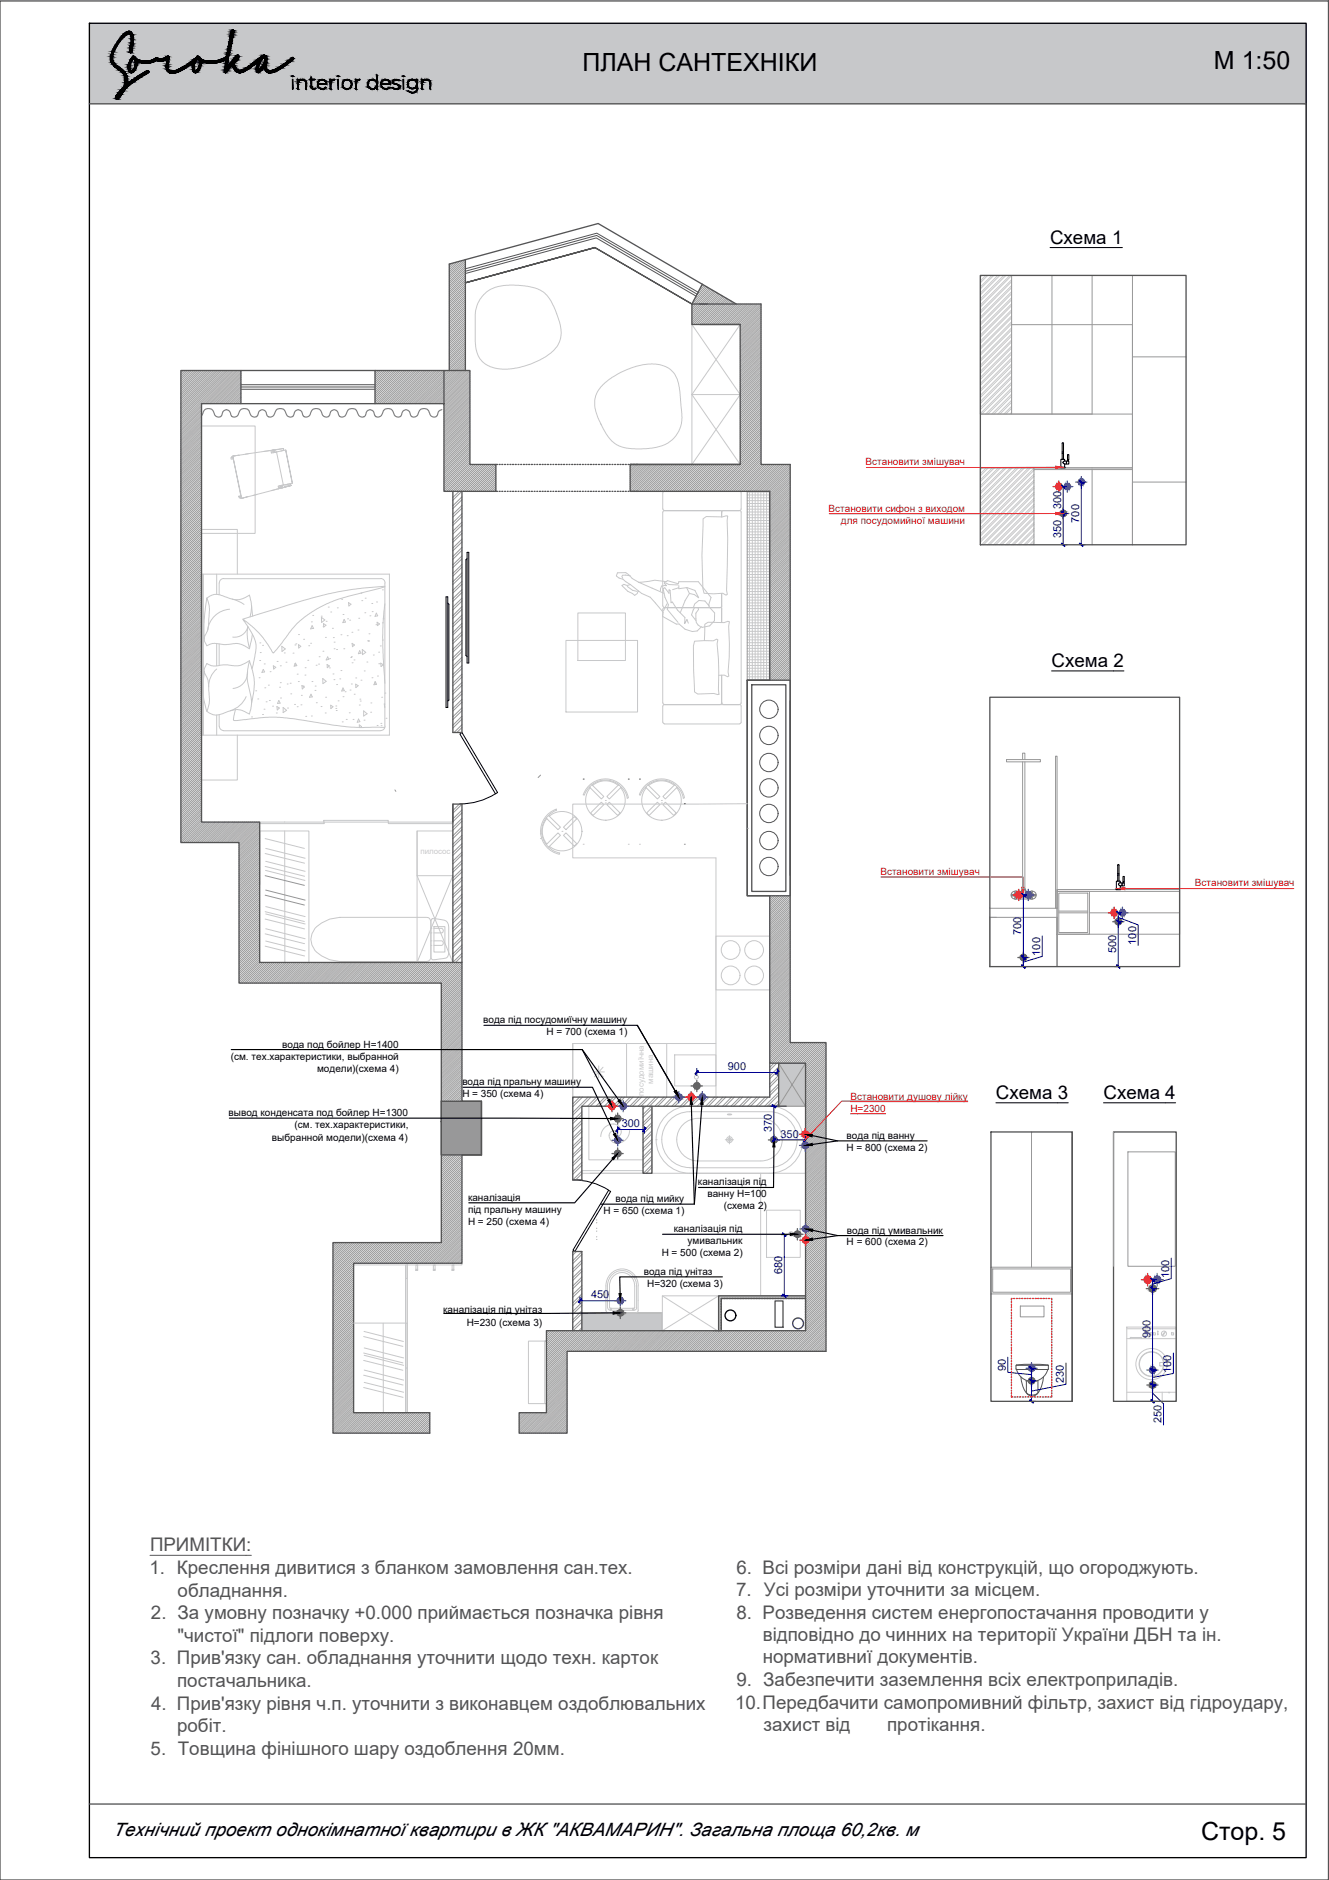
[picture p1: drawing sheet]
<svg xmlns="http://www.w3.org/2000/svg" width="297mm" height="420mm" viewBox="0 0 297 420" stroke-linecap="round" stroke-linejoin="round" font-family="sans-serif">
<defs><g id="words">
<g font-size="5.6">
<text x="130.2" y="15.9">ПЛАН САНТЕХНІКИ</text>
<text x="271.3" y="15.5">М 1:50</text>
<text x="268.4" y="411.3">Стор. 5</text>
</g>
<g font-size="4.2">
<text x="234.7" y="54.4">Схема 1</text>
<text x="235" y="149.1">Схема 2</text>
<text x="222.6" y="245.6">Схема 3</text>
<text x="246.6" y="245.6">Схема 4</text>
<text x="25.2" y="410.3">Технічний проект однокімнатної квартири в ЖК &quot;АКВАМАРИН&quot;. Загальна площа 60,2кв. м</text>
</g>
<g font-size="4.2" fill="#545454">
<text x="33.5" y="346.7">ПРИМІТКИ:</text>
<text x="33.4" y="351.8">1. Креслення дивитися з бланком замовлення сан.тех.</text>
<text x="164.6" y="351.7">6. Всі розміри дані від конструкцій, що огороджують.</text>
<text x="39.7" y="356.8">обладнання.</text>
<text x="164.5" y="356.7">7. Усі розміри уточнити за місцем.</text>
<text x="33.7" y="361.9">2. За умовну позначку +0.000 приймається позначка рівня</text>
<text x="164.6" y="361.7">8. Розведення систем енергопостачання проводити у</text>
<text x="33.7" y="372">3. Прив'язку сан. обладнання уточнити щодо техн. карток</text>
<text x="39.7" y="366.9">&quot;чистої&quot; підлоги поверху.</text>
<text x="170.5" y="366.7">відповідно до чинних на території України ДБН та ін.</text>
<text x="170.5" y="371.8">нормативниї документів.</text>
<text x="39.6" y="377">постачальника.</text>
<text x="164.6" y="376.8">9. Забезпечити заземлення всіх електроприладів.</text>
<text x="33.8" y="382.1">4. Прив'язку рівня ч.п. уточнити з виконавцем оздоблювальних</text>
<text x="164.3" y="381.9">10.Передбачити самопромивний фільтр, захист від гідроудару,</text>
<text x="39.6" y="387.1">робіт.</text>
<text x="170.6" y="386.9">захист від</text>
<text x="198.3" y="386.9">протікання.</text>
<text x="33.7" y="392.2">5. Товщина фінішного шару оздоблення 20мм.</text>
</g>
<g font-size="2.4" fill="#000095">
<text x="237.2" y="113.8" transform="rotate(-90 237.2 113.8)">300</text>
<text x="241.2" y="116.8" transform="rotate(-90 241.2 116.8)">700</text>
<text x="237.2" y="120.3" transform="rotate(-90 237.2 120.3)">350</text>
<text x="228.3" y="209" transform="rotate(-90 228.3 209)">700</text>
<text x="232.5" y="213.6" transform="rotate(-90 232.5 213.6)">100</text>
<text x="249.5" y="213" transform="rotate(-90 249.5 213)">500</text>
<text x="253.9" y="211.1" transform="rotate(-90 253.9 211.1)">100</text>
<text x="162.7" y="239.2">900</text>
<text x="139" y="252">300</text>
<text x="172.5" y="253" transform="rotate(-90 172.5 253)">370</text>
<text x="174.5" y="254.3">350</text>
<text x="174.8" y="284.8" transform="rotate(-90 174.8 284.8)">680</text>
<text x="261.3" y="285.6" transform="rotate(-90 261.3 285.6)">100</text>
<text x="132.1" y="290.2">450</text>
<text x="257.1" y="299.1" transform="rotate(-90 257.1 299.1)">900</text>
<text x="224.8" y="306.4" transform="rotate(-90 224.8 306.4)">90</text>
<text x="237.8" y="309" transform="rotate(-90 237.8 309)">230</text>
<text x="261.8" y="306.8" transform="rotate(-90 261.8 306.8)">100</text>
<text x="259.6" y="318.1" transform="rotate(-90 259.6 318.1)">250</text>
</g>
<g font-size="2.2" fill="#ed1f24">
<text x="193.5" y="104">Встановити змішувач</text>
<text x="185.2" y="114.3">Встановити сифон з виходом</text>
<text x="188" y="117">для посудомийної машини</text>
<text x="196.8" y="195.5">Встановити змішувач</text>
<text x="267.1" y="198.1">Встановити змішувач</text>
<text x="190.1" y="245.7">Встановити душову лійку</text>
<text x="190.1" y="248.4">Н=2300</text>
</g>
<g font-size="2.2">
<text x="108" y="228.7">вода під посудомиїчну машину</text>
<text x="122.1" y="231.4">Н = 700 (схема 1)</text>
<text x="51.6" y="236.9">(см. тех.характеристики, выбранной</text>
<text x="63.1" y="234.1">вода под бойлер Н=1400</text>
<text x="70.9" y="239.6">модели)(схема 4)</text>
<text x="103.3" y="242.5">вода під пральну машину</text>
<text x="103.3" y="245.2">Н = 350 (схема 4)</text>
<text x="51.1" y="249.5">вывод конденсата под бойлер Н=1300</text>
<text x="60.8" y="254.9">выбранной модели)(схема 4)</text>
<text x="65.8" y="252.2">(см. тех.характеристики,</text>
<text x="189.2" y="257.2">Н = 800 (схема 2)</text>
<text x="189.2" y="254.5">вода під ванну</text>
<text x="104.6" y="268.4">каналізація</text>
<text x="137.6" y="268.6">вода під мийку</text>
<text x="156" y="264.9">каналізація під</text>
<text x="158.1" y="267.6">ванну Н=100</text>
<text x="104.6" y="271">під пральну машину</text>
<text x="104.6" y="273.7">Н = 250 (схема 4)</text>
<text x="134.9" y="271.4">Н = 650 (схема 1)</text>
<text x="150.6" y="275.4">каналізація під</text>
<text x="161.8" y="270.3">(схема 2)</text>
<text x="189.3" y="275.7">вода під умивальник</text>
<text x="147.9" y="280.8">Н = 500 (схема 2)</text>
<text x="153.7" y="278">умивальник</text>
<text x="189.2" y="278.3">Н = 600 (схема 2)</text>
<text x="143.9" y="284.9">вода під унітаз</text>
<text x="144.6" y="287.6">Н=320 (схема 3)</text>
<text x="99.1" y="293.5">каналізація під унітаз</text>
<text x="104.3" y="296.2">Н=230 (схема 3)</text>
</g>
<g font-size="1.8" fill="#c7c8ca">
<text x="94" y="191">пилосос</text>
<text x="143.9" y="244.9" transform="rotate(-90 143.9 244.9)">посудомиїчна</text>
<text x="146" y="242.2" transform="rotate(-90 146 242.2)">машина</text>
</g>
</g></defs>
<g fill="#c7c8ca" stroke="#c7c8ca" stroke-width=".22">
<path d="M180 237.6v4.8h-3z"/>
<path d="M177 242.4h3v4.8z"/>
<path d="M20 5.2l271.9 18v-18zM20 5.2l271.9 18h-271.9z"/>
<path d="M179.2 242.3l-.1 .1zM179.1 242.4l.1 .2z"/>
<path d="M160.6 289.6l19.4 .6v-.6zM160.6 289.6l19.4 .6h-19.4z"/>
<path d="M160.6 290.2l.6 7.2v-7.2zM160.6 290.2l.6 7.2h-.6z"/>
<path d="M130 293.4l18 4v-4zM130 293.4l18 4h-18z"/>
<path d="M174 237.6l3 4.8 3-4.8zM174 237.6l3 4.8h-3z"/>
<path d="M174 242.4h3l-3 4.8zM177 242.4l-3 4.8h6z"/>
</g>
<path d="M20 5.2h271.9v410h-271.9z" fill="none" stroke="#000" stroke-width=".3"/>
<!-- layer: Layer 1 -->
<g fill="none" stroke="#000" stroke-width=".22">
<path d="M27.1 8.1a1.92 1.92 0 0 1 2.2-1 3.7 3.7 0 0 1 .4 3.1l-.2 1a.36 .36 0 0 1-.1 .5 .36 .36 0 0 1-.5-.1 .36 .36 0 0 1 .1-.5l.3-2.7a.7 .7 0 0 0-.4-.9 .7 .7 0 0 0-.9 .4l-1.1 1.2-1.1 1.7a2.78 2.78 0 0 0-.2 3.4l2 1.5 .5 .6 .3 1.2-.1 1.3 2.7-1.9 1.8-1.1a.31 .31 0 0 1 .5 .2 .31 .31 0 0 1-.4 .4l-3 1.9-1.2 1-.8 .8-1.4 1.9a.45 .45 0 0 1-.7-.1 .45 .45 0 0 1 .3-.6l1.5-1.8 .3-1.1 .1-.9-.6-1.2-1.8-1.4a2.99 2.99 0 0 1-.4-3.7l.5-1zM29.7 12.5h.2l.8 .8 1.7 .3 1.6-.1 .9-.6 1.2 .3 .9-.4a.42 .42 0 0 1 .4-.3 .42 .42 0 0 1 .4 .3l-.2 1.6a1.02 1.02 0 0 0 .1 1.3 1.02 1.02 0 0 0 1.3 .1l2.4-1.1 2.5-2a.33 .33 0 0 1 .4-.2 .33 .33 0 0 1 .3 .3l.6 .5 .6 .2 2 .1 1.4-.3 1.3-.6 1.2-5.6a.31 .31 0 0 1 .4-.4 .31 .31 0 0 1 .1 .5l-1.1 5.5-.3 2.3 1.6-2.1a.7 .7 0 0 1 .9-.5l.1 .2a1.89 1.89 0 0 1-1.1 1.6l.4 .9a1.45 1.45 0 0 0 2.3 0l3.5-2.5a.62 .62 0 0 1 .8-.2 .62 .62 0 0 1 .3 .8l-.2 1.4a1.1 1.1 0 0 0 .6 1.1 1.1 1.1 0 0 0 1.3-.1l2.1-1.2 1.5-1.2a.34 .34 0 0 1 .4-.3 .34 .34 0 0 1 .3 .3l-2.6 2-2 1a1.36 1.36 0 0 1-1.9-1.3l-.7 .9a.59 .59 0 0 1-1 .3l-.1-.9 .4-1.4-2.7 1.9-1.3 .6a2.05 2.05 0 0 1-1.8-1.9l-1.2 1.6a.31 .31 0 0 1-.5 .2 .31 .31 0 0 1 0-.5l.3-2.4-2 .8h-2.2l-1.2-.3-.1 .3a1.94 1.94 0 0 1-1.4 2.2 1.77 1.77 0 0 1-.4-2.3l-2.5 1.7-2 .7a1.51 1.51 0 0 1-1.4-2.2v-1a2.84 2.84 0 0 1-2.4 .3l-1 .5-.8 .1h-1.2l-1.2-.3-.1 .2a1.97 1.97 0 0 1-1.4 2.3 2.03 2.03 0 0 1-.2-2.8zM29.8 13.2l.3 .2 .2 .4-.1 .9-.3 .6a.48 .48 0 0 1-.6 .5 .48 .48 0 0 1-.3-.7 3.2 3.2 0 0 1 .8-1.9zM44.2 13.2l.4 .6-.1 1.1-.3 .4a.48 .48 0 0 1-.6 .5 .48 .48 0 0 1-.3-.7 2.58 2.58 0 0 1 .9-1.8zM58.6 13.2l.2-.2a.29 .29 0 0 1 .4-.1 .29 .29 0 0 1 0 .4l-.1 .7-.8 1.3a.4 .4 0 0 1-.6 .3l.3-1.3zM65.4 17.7v2.2zM66.5 17.7l.1 .6a.98 .98 0 0 1 1.3-.5 .98 .98 0 0 1 .6 1.3l-.1 .8v-1.1a.91 .91 0 0 0-1.1-1 .91 .91 0 0 0-.7 1.3l-.1 .8zM69.6 17.3v.4h.8l-.1 .1a.4 .4 0 0 0-.4-.1 .4 .4 0 0 0-.3 .4v1.2a.49 .49 0 0 0 .3 .5 .49 .49 0 0 0 .6-.1v.1a.64 .64 0 0 1-.8 0 .64 .64 0 0 1-.1-.8v-1.2l-.5-.1a.31 .31 0 0 0 .5 0 .31 .31 0 0 0 0-.4zM71.2 18.2l.6-.4h.4l.6 .5a.3 .3 0 0 1 .1 .4 .3 .3 0 0 1-.5 .1h-.9a.28 .28 0 0 1-.4-.1 .28 .28 0 0 1 .1-.4zM71.2 18a.95 .95 0 0 1 1.2-.2 .95 .95 0 0 1 .5 1h-1.8a.96 .96 0 0 0 .6 1 .96 .96 0 0 0 1.1-.3l-.1 .2-.5 .2a1.14 1.14 0 0 1-1.1-.6 1.14 1.14 0 0 1 .1-1.3zM73.8 17.7l.1 .6 .4-.4 .5-.2-.6 .3-.2 .3-.1 1.6zM75.6 17.7v2.2z"/>
<path d="M79.5 17.7l.1 .6 .3-.4 .5-.2-.6 .3-.2 .3v1.6zM82.6 17.9l.3-.1a.98 .98 0 0 1 1.3 .6l.1-1.6v3.1l-.1-.6-.6 .6h-.7l-.5-.4-.2-.4 .1-.8zM85.3 18.2a.95 .95 0 0 1 1.2-.4 .95 .95 0 0 1 .6 1h-1.7a.62 .62 0 0 0 .4 1h.2a.8 .8 0 0 0 1-.3v.1a1.1 1.1 0 0 1-1.5 .1 1.1 1.1 0 0 1-.2-1.5zM85.4 18.2l.5-.4 .6 .1 .4 .3a.35 .35 0 0 1 .2 .5 .35 .35 0 0 1-.6 .1h-.6a.35 .35 0 0 1-.4 0 .35 .35 0 0 1-.2-.4zM88 17.9a1.23 1.23 0 0 1 1.3 0l-.7-.1a.54 .54 0 0 0-.7 .5 .54 .54 0 0 0 .7 .5l.3 .1a.57 .57 0 0 1 .4 .7 .57 .57 0 0 1-.8 .3l-.8-.3 .4 .2a.68 .68 0 0 0 .8 .1 .68 .68 0 0 0 .3-.7l-1-.4a.49 .49 0 0 1-.4-.4 .49 .49 0 0 1 .2-.5zM90.1 17.7l.1 2.2zM91.2 18.2l.1-.1a1.09 1.09 0 0 1 1.8 .3l.1-.7v2.1a1.04 1.04 0 0 1-.8 .9 1.04 1.04 0 0 1-1.1-.4l.9 .4a1.05 1.05 0 0 0 .9-1.5l-.2 .4-.5 .2a1.07 1.07 0 0 1-1.1-.4 1.07 1.07 0 0 1-.1-1.2zM94.3 17.7l.1 .6a.98 .98 0 0 1 1.3-.5 .98 .98 0 0 1 .5 1.3l-.1 .8v-1.1a.89 .89 0 0 0-1-1 .89 .89 0 0 0-.7 1.2l-.1 .9z"/>
<circle cx="65.4" cy="17" r=".12"/>
<circle cx="75.6" cy="17" r=".12"/>
<circle cx="77.5" cy="18.8" r="1.1"/>
<circle cx="77.6" cy="18.8" r="1.02"/>
<circle cx="83.3" cy="18.8" r="1"/>
<circle cx="90.2" cy="17" r=".11"/>
<circle cx="92.2" cy="18.8" r=".98"/>
</g>
<g fill="#000" stroke="#000" stroke-width=".22">
<path d="M27.1 16h.8zM28.3 18.8h.9zM28.7 7h.3zM29.1 11.8h.2zM32.2 14.1h.9zM32.3 16.1h.9zM32.5 14.1h.6zM32.7 14.1h.4zM32.9 15.8h.2zM34.8 13h.5zM34.9 12.9h.2zM35.5 13.7h.8z"/>
<path d="M37.3 12.7h.4zM38.2 16.4h.6zM43.4 16.2h.6zM46.7 14.1h1.1zM50.3 16.3h.2zM51.9 6.7h.2zM53 12.3h.2zM57.5 16.2h.5zM58.9 12.3h.2zM60.2 16.3h.1zM65.3 17h.2zM65.4 12.9h.1z"/>
<path d="M67.5 17.7h.1zM69.9 19.9h.3zM71.8 17.8h.4zM72.7 19.6h.2zM73.8 18.6h.2zM74.6 17.7h.2zM75.5 17h.2zM77.2 19.9h.7zM77.3 17.8h.5zM78.2 19.6l.2-.1zM79.8 18h.1zM80.3 17.7h.1z"/>
<path d="M83.1 17.7h.3zM83.1 19.9h.3zM83.8 18h.1zM84 19.4h.2zM85.3 18.2h.1zM86 17.8h.4zM86.9 19.6h.1zM87.8 18h.2zM88.1 19.9h.9zM88.3 18.8h.5zM88.3 17.8h.4zM89.1 17.9h.1z"/>
<path d="M90.1 17h.2zM91.1 18.5h.1zM91.3 18.1h.1zM91.8 19.8h.7zM92 17.7h.3zM95.2 17.7h.2zM26 22.1h.3zM92.1 20.7h.2zM92.5 20.7h.2z"/>
<path d="M24.8 12.7h.3zM24.8 12.7h.3z"/>
<path d="M24.8 12.7l.3 .1zM24.8 12.7l.3 .1z"/>
<path d="M24.8 12.8h.3zM24.8 12.8h.3z"/>
<path d="M24.8 12.8l.3 .2v-.2zM24.8 12.8l.3 .2h-.4z"/>
<path d="M24.7 13h.4zM24.7 13h.4zM24.7 13h.4zM24.7 13h.4z"/>
<path d="M24.7 13l.4 .1zM24.7 13l.4 .1z"/>
<path d="M24.7 13.1l.4 .1zM24.7 13.1l.4 .1z"/>
<path d="M24.8 13.2l.4 .2-.1-.2zM24.8 13.2l.4 .2h-.4z"/>
<path d="M24.8 12.4l.4 .2v-.2zM24.8 12.4l.4 .2h-.4z"/>
<path d="M24.8 12.6h.4zM24.8 12.6l.3 .1z"/>
<path d="M24.8 13.4l.4 .2v-.2zM24.8 13.4l.4 .2h-.4z"/>
<path d="M24.9 12.2l.3 .2v-.2zM24.9 12.2l.3 .2h-.4z"/>
<path d="M24.8 13.6l.5 .1zM24.8 13.6l.5 .1z"/>
<path d="M24.9 12.1h.4zM24.9 12.1l.3 .1z"/>
<path d="M24.8 13.7l.6 .2-.1-.2zM24.8 13.7l.6 .2h-.5z"/>
<path d="M24.9 13.9l.5 .1zM24.9 13.9l.5 .1z"/>
<path d="M25.1 11.6h.3zM25 11.6h.4z"/>
<path d="M25 11.6l.3 .5 .1-.5zM25 11.6l.3 .5h-.4z"/>
<path d="M24.9 14l.7 .2-.2-.2zM24.9 14l.7 .2h-.6z"/>
<path d="M25.1 11.5h.4zM25.1 11.5h.4z"/>
<path d="M25.1 11.5h.4zM25.1 11.5l.3 .1z"/>
<path d="M25 14.2l.7 .1zM25 14.2l.7 .1z"/>
<path d="M25.1 11.3l.4 .2 .1-.2zM25.1 11.3l.4 .2h-.4z"/>
<path d="M25.1 14.3l.7 .1zM25.1 14.3l.7 .1zM25.1 14.4h.7zM25.1 14.4h.7z"/>
<path d="M25.3 10.9l.3 .4 .2-.4zM25.3 10.9l.3 .4h-.5z"/>
<path d="M25.1 14.4l1.1 .3-.4-.3zM25.1 14.4l1.1 .3h-.8z"/>
<path d="M25.4 10.8h.4zM25.4 10.8l.4 .1z"/>
<path d="M25.6 10.4l.2 .4 .3-.4zM25.6 10.4l.2 .4h-.4z"/>
<path d="M25.4 14.7l1 .2zM25.4 14.7l1 .2z"/>
<path d="M25.8 10l.3 .4 .2-.4zM25.8 10l.3 .4h-.5z"/>
<path d="M25.6 14.9h.9zM25.6 14.9h.9zM25.6 14.9h.9zM25.6 14.9h.9z"/>
<path d="M25.6 14.9l.9 .1zM25.6 14.9l.9 .1z"/>
<path d="M25.7 15h.9zM25.7 15h.9z"/>
<path d="M25.7 15h.9zM25.7 15h.9z"/>
<path d="M25.7 15l1.3 .2-.4-.2zM25.7 15l1.3 .2h-1z"/>
<path d="M26.2 9.3h.6zM26.2 9.3h.6z"/>
<path d="M26.2 9.3l.1 .7 .5-.7zM26.2 9.3l.1 .7h-.5z"/>
<path d="M26 15.2l1.2 .3-.2-.3zM26 15.2l1.2 .3h-.9z"/>
<path d="M26.3 15.5h1zM26.3 15.5h1z"/>
<path d="M26.4 15.5l1.1 .2zM26.4 15.5l1.1 .2z"/>
<path d="M26.7 8.6l.1 .7 .5-.7zM26.7 8.6l.1 .7h-.6z"/>
<path d="M26.6 15.7h1zM26.6 15.7h1z"/>
<path d="M26.8 15.7l1 .3-.2-.3zM26.8 15.7l1 .3h-.8z"/>
<path d="M27 8.3l.3 .3 .3-.3zM27 8.3l.3 .3h-.6z"/>
<path d="M27 16h.9zM27 16h.9zM27.1 16h.8z"/>
<path d="M27.1 16l.8 .1zM27.1 16l.8 .1z"/>
<path d="M27.1 16.1l.8 .1v-.1zM27.1 16.1l.8 .1z"/>
<path d="M27.2 8l.4 .3 .3-.3zM27.2 8l.4 .3h-.6z"/>
<path d="M27.3 16.2l.8 .2-.2-.2zM27.3 16.2l.8 .2h-.6z"/>
<path d="M27.1 20h.8zM27.1 20h.8z"/>
<path d="M27.3 8h.7zM27.3 8h.7z"/>
<path d="M27.3 8h.7zM27.2 8h.7z"/>
<path d="M27.3 7.9h.7zM27.3 8h.7z"/>
<path d="M27.3 19.9l.6 .1 .2-.1zM27.1 20l.2-.1 .6 .1z"/>
<path d="M27.5 16.4l.7 .1zM27.5 16.4l.7 .1z"/>
<path d="M27.4 7.8h.8zM27.3 7.9h.7z"/>
<path d="M27.6 16.5l.7 .3-.1-.3zM27.6 16.5l.7 .3h-.5z"/>
<path d="M27.3 19.7l.9 .1zM27.3 19.7l.9 .1z"/>
<path d="M27.3 19.8h.9zM27.3 19.8l.8 .1h-.8z"/>
<path d="M27.8 16.8l.5 .1zM27.8 16.8l.5 .1z"/>
<path d="M27.8 16.9l.5 .1v-.1zM27.8 16.9l.5 .1h-.4z"/>
<path d="M27.9 17l.5 .1zM27.9 17l.5 .1z"/>
<path d="M27.9 18.6l.4 .1v-.1zM27.9 18.6l.4 .1h-.4z"/>
<path d="M27.9 18.7l.4 .1zM27.9 18.7l.4 .1z"/>
<path d="M27.9 18.8h.4zM27.8 18.8h.5z"/>
<path d="M27.9 17.1h.5zM27.9 17.1h.5z"/>
<path d="M27.9 17.1l.5 .1zM27.9 17.1l.5 .1z"/>
<path d="M27.9 17.2l.5 .2v-.2zM27.9 17.2l.5 .2h-.5z"/>
<path d="M27.9 17.4l.5 .2v-.2zM27.9 17.4l.5 .2h-.4zM28 17.6h.4zM28 17.6h.4z"/>
<path d="M27.9 18.2l.5 .3v-.3zM27.9 18.2l.5 .3h-.5z"/>
<path d="M27.9 18.5l.4 .1 .1-.1zM27.9 18.5l.4 .1h-.4z"/>
<path d="M28 17.6l.4 .1v-.1zM28 17.6l.4 .1h-.4z"/>
<path d="M28 17.7l.4 .1zM28 17.7l.4 .1z"/>
<path d="M28 17.8h.4zM28 17.8h.4z"/>
<path d="M28 17.8l.4 .2v-.2zM28 17.8l.4 .2h-.4z"/>
<path d="M28 18l.4 .2v-.2zM28 18l.4 .2h-.5z"/>
<path d="M27.6 19.5l.6 .2 .2-.2zM27.6 19.5l.6 .2h-.9z"/>
<path d="M27.6 19.4h.9zM27.6 19.4l.8 .1z"/>
<path d="M27.6 7.6l.6 .2 .3-.2zM27.6 7.6l.6 .2h-.8z"/>
<path d="M27.7 7.6h1zM27.6 7.6h.9z"/>
<path d="M27.7 19.3l.8 .1 .2-.1zM27.7 19.3l.8 .1h-.9z"/>
<path d="M28.7 14.5h.4zM28.7 14.5h.4z"/>
<path d="M27.7 7.5h1.1zM27.7 7.5l1 .1z"/>
<path d="M27.7 19.1l1 .2 .1-.2zM27.7 19.1l1 .2h-1z"/>
<path d="M27.8 19.1h1.2zM27.8 19.1h1z"/>
<path d="M28.7 7l.6 .1zM28.5 7.1h.8z"/>
<path d="M28.7 14.9l.3 .1v-.1zM28.7 14.9l.3 .1h-.3z"/>
<path d="M28.7 15h.3zM28.7 15h.3z"/>
<path d="M28.7 15l.3 .2v-.2zM28.7 15l.3 .2h-.3z"/>
<path d="M28.7 15.2l.3 .1zM28.7 15.2l.3 .1z"/>
<path d="M28.7 14.7l.3 .2v-.2zM28.7 14.7l.3 .2h-.3z"/>
<path d="M28.7 15.3l.4 .3-.1-.3zM28.7 15.3l.4 .3h-.4z"/>
<path d="M28.7 14.5l.4 .1zM28.7 14.6h.4z"/>
<path d="M28.7 14.6l.3 .1 .1-.1zM28.7 14.6l.3 .1h-.3z"/>
<path d="M28.7 14.4h.4zM28.7 14.4l.4 .1z"/>
<path d="M28.7 15.6l.6 .1-.2-.1zM28.7 15.6l.6 .1h-.6z"/>
<path d="M27.8 18.8l1.2 .3 .2-.3zM27.8 18.8l1.2 .3h-1.2z"/>
<path d="M28.3 18.8h.9zM28.3 18.8h.9zM28.3 18.8h.9z"/>
<path d="M29.2 13.3h.6zM29.2 13.3h.6z"/>
<path d="M28.8 14.1l.4 .1zM28.8 14.1l.4 .1z"/>
<path d="M28.8 14.2l.3 .2 .1-.2zM28.8 14.2l.3 .2h-.4z"/>
<path d="M28.5 7.1l.8 .1zM28.2 7.2h1.1z"/>
<path d="M28.4 18.8h.9zM28.3 18.8h.9z"/>
<path d="M28.7 15.7l.6 .1zM28.7 15.7l.6 .1z"/>
<path d="M28.8 15.8h.5zM28.8 15.8h.5z"/>
<path d="M28.2 7.2l1.3 .1-.2-.1zM28 7.3l.2-.1 1.3 .1z"/>
<path d="M28.8 15.8h.5zM28.8 15.8h.5z"/>
<path d="M28.8 15.8h.6zM28.8 15.8h.6z"/>
<path d="M29 11.6h.4zM29 11.6h.4zM29 11.6h.4zM29 11.6h.4z"/>
<path d="M29 11.6h.4zM29 11.6h.4z"/>
<path d="M29 11.6l.4 .1zM29 11.6l.4 .1z"/>
<path d="M29 11.7h.4zM29 11.7l.3 .1z"/>
<path d="M28.5 18.7h.9zM28.4 18.8h.9z"/>
<path d="M28 7.3l1.5 .2v-.2zM27.8 7.5l.2-.2 1.5 .2z"/>
<path d="M29 11.4h.5zM29 11.4h.5z"/>
<path d="M29 11.4l.5 .1zM29 11.4l.5 .1z"/>
<path d="M29 11.5h.5zM29 11.5l.4 .1z"/>
<path d="M28.6 18.6h.9zM28.6 18.6l.8 .1z"/>
<path d="M29 13.7l.2 .4 .3-.4zM29 13.7l.2 .4h-.4z"/>
<path d="M29 11l.5 .1v-.1zM29 11l.5 .1h-.5z"/>
<path d="M29 11.1l.5 .1zM29 11.1l.5 .1z"/>
<path d="M29 11.2l.5 .1zM29 11.2l.5 .1z"/>
<path d="M29 11.3h.5zM29 11.3l.5 .1z"/>
<path d="M28.6 18.6h.9zM28.6 18.6h.9z"/>
<path d="M29.5 12.8h.7zM29.5 12.8h.7z"/>
<path d="M29 13.6h.5zM29 13.6l.5 .1z"/>
<path d="M29.2 16.3h.3zM29.2 16.3h.2z"/>
<path d="M27.8 7.5h1.8zM27.7 7.5h1.9z"/>
<path d="M29 10.8h.5zM29 10.8h.5z"/>
<path d="M29 10.8l.5 .1zM29 10.8l.5 .1z"/>
<path d="M29 10.9h.5zM29 10.9l.5 .1z"/>
<path d="M28.7 18.5h.8zM28.7 18.5l.8 .1z"/>
<path d="M28.8 7.5l.8 .1zM28.8 7.5l.8 .1z"/>
<path d="M29 7.6l.6 .1v-.1zM29 7.6l.6 .1zM29.2 7.7h.4zM29.2 7.7h.4z"/>
<path d="M29.1 10.6l.5 .1zM29.1 10.6l.5 .1z"/>
<path d="M29.1 10.7l.4 .1 .1-.1zM29.1 10.7l.4 .1h-.5z"/>
<path d="M29.1 16.2h.5zM29.1 16.2l.4 .1z"/>
<path d="M29.2 7.7l.5 .2-.1-.2zM29.2 7.7l.5 .2h-.4z"/>
<path d="M29.1 10.2l.5 .3v-.3zM29.1 10.2l.5 .3h-.5zM29.1 10.5h.5zM29.1 10.5h.5z"/>
<path d="M29.1 10.5h.5zM29.1 10.5h.5zM29.1 10.5h.5zM29.1 10.5h.5z"/>
<path d="M29.1 10.5h.5zM29.1 10.5l.5 .1z"/>
<path d="M29.1 13.4l.4 .2 .1-.2zM29.1 13.4l.4 .2h-.5z"/>
<path d="M29.3 7.9l.5 .4-.1-.4zM29.3 7.9l.5 .4h-.5zM29.3 8.3h.5zM29.3 8.3h.5z"/>
<path d="M29.2 10h.5zM29.2 10h.5z"/>
<path d="M29.2 10l.5 .1zM29.2 10l.5 .1z"/>
<path d="M29.2 10.1h.5zM29.2 10.1h.5z"/>
<path d="M29.2 10.1l.4 .1 .1-.1zM29.2 10.1l.4 .1h-.5z"/>
<path d="M28.8 18.5h.9zM28.7 18.5h.8z"/>
<path d="M29 16.2h.7zM29 16.2h.6z"/>
<path d="M29.3 9.7l.4 .1v-.1zM29.3 9.7l.4 .1h-.5z"/>
<path d="M29.2 9.8l.5 .2v-.2zM29.2 9.8l.5 .2h-.5z"/>
<path d="M28.8 18.4h.9zM28.8 18.4l.9 .1z"/>
<path d="M29.2 13.3h.5zM29.2 13.3l.4 .1z"/>
<path d="M29.3 8.3l.5 .3v-.3zM29.3 8.3l.5 .3h-.5z"/>
<path d="M29.3 8.6h.5zM29.3 8.6h.5z"/>
<path d="M29.3 8.6l.5 .2v-.2zM29.3 8.6l.5 .2h-.5z"/>
<path d="M29.3 8.8l.5 .1v-.1zM29.3 8.8l.5 .1h-.5z"/>
<path d="M29.3 8.9h.5zM29.3 8.9h.5z"/>
<path d="M29.3 8.9l.5 .6v-.6zM29.3 8.9l.5 .6h-.5z"/>
<path d="M29.3 9.5l.4 .2 .1-.2zM29.3 9.5l.4 .2h-.4z"/>
<path d="M29.2 13.3h.6zM29.2 13.3h.5z"/>
<path d="M29 16.1h.8zM29 16.1l.7 .1z"/>
<path d="M29.8 12.5h.1zM29.7 12.5h.2z"/>
<path d="M29.3 13.2h.5zM29.3 13.2h.5z"/>
<path d="M29.3 13.2h.5zM29.2 13.3h.6z"/>
<path d="M29.9 13.1h.6zM29.9 13.1h.6z"/>
<path d="M29.3 13.1h.6zM29.3 13.2h.5z"/>
<path d="M28.9 16h1zM28.9 16l.9 .1z"/>
<path d="M29.7 12.5l.2 .1zM29.7 12.5l.2 .1z"/>
<path d="M29.7 12.6h.3zM29.7 12.6h.3z"/>
<path d="M28.8 15.9l1.1 .1 .1-.1zM28.8 15.9l1.1 .1h-1z"/>
<path d="M29 18.2l.7 .2 .3-.2zM28.8 18.4l.2-.2 .7 .2z"/>
<path d="M29.7 12.6l.4 .1zM29.6 12.7h.5z"/>
<path d="M29.6 12.7h.5zM29.6 12.7h.5z"/>
<path d="M29.5 15.8h.6zM29.4 15.8h.7z"/>
<path d="M28.8 15.8h1.3zM28.8 15.8h1.3z"/>
<path d="M28.8 15.8h1.3zM28.8 15.8l1.2 .1z"/>
<path d="M29.2 18.2h.9zM29 18.2h1z"/>
<path d="M29.6 12.7l.6 .1zM29.6 12.7l.6 .1h-.7z"/>
<path d="M29.6 15.7h.5zM29.6 15.7h.5z"/>
<path d="M29.6 15.7h.5zM29.5 15.8h.6z"/>
<path d="M29.5 12.8l.8 .1zM29.5 12.8l.8 .1z"/>
<path d="M29.8 15.5l.3 .2 .1-.2zM29.6 15.7l.2-.2 .3 .2z"/>
<path d="M29.5 12.9l.8 .1zM29.5 12.9l.8 .1z"/>
<path d="M29.8 15.5h.5zM29.8 15.5h.4z"/>
<path d="M29.4 13h1zM29.4 13h1z"/>
<path d="M29.4 13h1zM29.4 13h1z"/>
<path d="M29.9 15.3l.4 .2 .1-.2zM29.9 15.3l.4 .2h-.5z"/>
<path d="M29.4 13l1.1 .1-.1-.1zM29.4 13l1.1 .1h-1.2z"/>
<path d="M29.9 13.1l.7 .1zM29.9 13.1l.7 .1z"/>
<path d="M30.1 14.9h.4zM30.1 14.9h.4z"/>
<path d="M30.1 14.9l.3 .4 .1-.4zM30.1 14.9l.3 .4h-.5z"/>
<path d="M29.6 17.8l.5 .4 .5-.4zM29.2 18.2l.4-.4 .5 .4z"/>
<path d="M30 13.2l.6 .1zM30 13.2l.6 .1z"/>
<path d="M30.2 14.6l.3 .3 .1-.3zM30.2 14.6l.3 .3h-.4z"/>
<path d="M30 13.3h.7zM30 13.3h.7z"/>
<path d="M30.3 13.9h.3zM30.3 13.9h.3z"/>
<path d="M30.3 13.9l.3 .1zM30.3 13.9l.3 .1z"/>
<path d="M30.3 14l.3 .1zM30.3 14l.3 .1z"/>
<path d="M30.3 14.1l.3 .1v-.1zM30.3 14.1l.3 .1h-.3z"/>
<path d="M30.3 14.2l.3 .2v-.2zM30.3 14.2l.3 .2h-.4z"/>
<path d="M30.2 14.4l.4 .2v-.2zM30.2 14.4l.4 .2h-.4z"/>
<path d="M29.7 17.8h1zM29.6 17.8h1z"/>
<path d="M30 13.3l.9 .1zM30 13.3l.9 .1h-.8z"/>
<path d="M30.2 13.8h.5zM30.2 13.8h.5z"/>
<path d="M30.2 13.8h.5zM30.2 13.8l.4 .1z"/>
<path d="M30.1 13.4h1zM30.1 13.4h1z"/>
<path d="M30.1 13.4l1.3 .1zM30.1 13.4l1.3 .1z"/>
<path d="M30.1 17.5l.6 .3 .5-.3zM29.7 17.8l.4-.3 .6 .3z"/>
<path d="M30.3 17.4l.9 .1 .1-.1zM30.1 17.5l.2-.1 .9 .1z"/>
<path d="M30.4 17.3h1zM30.3 17.4h1z"/>
<path d="M30.1 13.5l1.8 .1zM30.1 13.5l1.8 .1z"/>
<path d="M30.4 17.3h1.1zM30.4 17.3h1z"/>
<path d="M30.5 17.2h1.1zM30.4 17.3h1.1zM30.4 17.3h1.1zM30.4 17.3h1.1z"/>
<path d="M31 16.9l.6 .3 .5-.3zM30.5 17.2l.5-.3 .6 .3z"/>
<path d="M30.2 13.6h1.9zM30.2 13.6h1.9z"/>
<path d="M30.2 13.6h2.1zM30.2 13.6h2.1z"/>
<path d="M30.2 13.6h2.4zM30.2 13.6h2.4z"/>
<path d="M31.2 16.8l.9 .1 .2-.1zM31 16.9l.2-.1 .9 .1z"/>
<path d="M31.4 16.6l.9 .2 .3-.2zM31.2 16.8l.2-.2 .9 .2z"/>
<path d="M31.6 16.6h1.1zM31.4 16.6h1.2z"/>
<path d="M31.7 16.5h1.1zM31.6 16.6h1.1z"/>
<path d="M31.9 16.3l.9 .2 .2-.2zM31.7 16.5l.2-.2 .9 .2z"/>
<path d="M32.9 14.1h.2zM32.7 14.1h.4z"/>
<path d="M32.9 15.8h.2zM32.9 15.8h.2z"/>
<path d="M32.9 15.8h.3zM32.8 15.8h.4z"/>
<path d="M32.1 16.3h1zM31.9 16.3h1.1z"/>
<path d="M32.3 14.1h.8zM32.3 14.1h.8zM32.5 14.1h.6z"/>
<path d="M32.8 15.8l.4 .1zM32.8 15.9h.4z"/>
<path d="M32.8 15.9h.4zM32.7 15.9h.5z"/>
<path d="M32.2 16.2h1zM32.1 16.3h1z"/>
<path d="M32.7 15.9l.5 .1zM32.5 16h.7z"/>
<path d="M32.5 16h.7zM32.5 16h.7z"/>
<path d="M32.5 16l.7 .1zM32.4 16.1h.8z"/>
<path d="M32.4 16.1h.8zM32.3 16.1h.9z"/>
<path d="M32.3 16.1h.9zM32.3 16.1h.9zM32.3 16.1h.9z"/>
<path d="M32.3 16.1l.9 .1zM32.3 16.1l.9 .1zM32.3 16.2h.9zM32.3 16.2h.9z"/>
<path d="M32.3 16.2h.9zM32.2 16.2h1z"/>
<path d="M33.2 13.6h1.6zM33.2 13.6h1.6z"/>
<path d="M32 14.1h1.3zM32 14.1h1.3z"/>
<path d="M32 14.1h1.3zM32 14.1h1.1zM32.2 14.1h.9z"/>
<path d="M31.8 14.1h1.7zM31.8 14.1h1.5z"/>
<path d="M31.7 14.1h1.9zM31.7 14.1h1.8z"/>
<path d="M31.5 14h2.2zM31.5 14l2.1 .1z"/>
<path d="M31.4 14h2.6zM31.4 14h2.3z"/>
<path d="M34.2 13.3h3zM34.2 13.3h3z"/>
<path d="M30.9 13.8l3.1 .2 .2-.2zM30.9 13.8l3.1 .2z"/>
<path d="M30.8 13.8h3.6zM30.8 13.8h3.4z"/>
<path d="M34.5 13.2h2.9zM34.5 13.2h2.9z"/>
<path d="M30.2 13.8h4.3zM30.2 13.8h4.3z"/>
<path d="M30.7 13.8h3.8zM30.7 13.8h3.7z"/>
<path d="M34.5 13.2h1.3zM34.5 13.2h1.3z"/>
<path d="M34.5 13.2h3.3zM34.5 13.2h3.3z"/>
<path d="M30.2 13.7h4.5zM30.2 13.7l4.3 .1z"/>
<path d="M30.2 13.6h4.5zM30.2 13.6h4.6z"/>
<path d="M30.2 13.6h4.5zM30.2 13.6l4.5 .1z"/>
<path d="M33.1 13.6h1.7zM32.7 13.6h2.1z"/>
<path d="M32.7 13.6h2.1zM32.6 13.6h2.2z"/>
<path d="M33.3 13.5l1.5 .1zM33.2 13.6h1.6z"/>
<path d="M33.2 13.6h1.6zM33.2 13.6h1.6z"/>
<path d="M33.2 13.6h1.6zM33.1 13.6h1.7z"/>
<path d="M33.6 13.5h1.3zM33.3 13.5h1.5z"/>
<path d="M33.8 13.5h1.1zM33.7 13.5h1.2z"/>
<path d="M33.7 13.5h1.2zM33.6 13.5h1.3z"/>
<path d="M33.8 13.5h1.2zM33.8 13.5h1.1z"/>
<path d="M34.9 12.9l.2 .1zM34.9 13h.2z"/>
<path d="M34.9 13h.3zM34.8 13h.4z"/>
<path d="M34.8 13h.5zM34.8 13h.5zM34.8 13h.5z"/>
<path d="M34.8 13h.5zM34.7 13h.6zM34.7 13h.6zM34.7 13h.6z"/>
<path d="M34.7 13h.6zM34.7 13h.6z"/>
<path d="M34.7 13h.7zM34.7 13h.7z"/>
<path d="M34.7 13l.7 .1zM34.7 13l.7 .1z"/>
<path d="M34.7 13.1h.7zM34.6 13.1h.8z"/>
<path d="M34.6 13.1h.9zM34.6 13.1h.9z"/>
<path d="M34.6 13.1l1.2 .1zM34.5 13.2h1.3z"/>
<path d="M35.5 13.7h.5zM35.6 13.7h.4z"/>
<path d="M34.5 13.2h1.4zM34.5 13.2h1.4z"/>
<path d="M35.1 13.5l1.2 .2 .3-.2zM35.1 13.5l1.2 .2z"/>
<path d="M35.1 13.5h1.6zM35.1 13.5h1.5z"/>
<path d="M35.1 13.5h1.6zM35.1 13.5h1.6z"/>
<path d="M35.1 13.5h1.6zM35.1 13.5h1.6z"/>
<path d="M35 13.5h1.8zM35 13.5h1.7zM35.1 13.5h1.6zM35.1 13.5h1.6z"/>
<path d="M35 13.5h1.8zM35 13.5h1.8z"/>
<path d="M35 13.5h1.8zM35 13.5h1.8z"/>
<path d="M34.1 13.4h2.9zM33.8 13.5h3z"/>
<path d="M37.2 15.1h.3zM37.2 15.1h.3z"/>
<path d="M34.2 13.3h3zM34.1 13.4h2.9z"/>
<path d="M34.4 13.2h2.9zM34.2 13.3h3z"/>
<path d="M34.5 13.2h2.9zM34.5 13.2h2.9z"/>
<path d="M34.5 13.2h2.9zM34.4 13.2h2.9z"/>
<path d="M37.2 14.8l.3 .1zM37.2 14.8l.3 .1z"/>
<path d="M37.2 14.9l.3 .1v-.1zM37.2 14.9l.3 .1h-.3z"/>
<path d="M37.2 15l.3 .1v-.1zM37.2 15l.3 .1h-.3z"/>
<path d="M37.2 15.1l.3 .3v-.3zM37.2 15.1l.3 .3h-.3z"/>
<path d="M37.2 14.6h.3zM37.2 14.6h.3z"/>
<path d="M37.2 14.6h.3zM37.2 14.6h.3z"/>
<path d="M37.2 14.6h.3zM37.2 14.6h.3z"/>
<path d="M37.2 14.6l.3 .1zM37.2 14.6l.3 .1z"/>
<path d="M37.2 14.7h.3zM37.2 14.7l.3 .1z"/>
<path d="M37.2 15.4l.4 .1zM37.2 15.4l.4 .1z"/>
<path d="M37.5 12.6h.1zM37.4 12.6h.2z"/>
<path d="M37.2 14.3l.4 .1zM37.2 14.3l.4 .1z"/>
<path d="M37.2 14.4l.3 .2 .1-.2zM37.2 14.4l.3 .2h-.3z"/>
<path d="M37.2 15.5h.4zM37.2 15.5h.4z"/>
<path d="M37.3 14l.3 .3v-.3zM37.3 14l.3 .3h-.4z"/>
<path d="M37.3 15.5l.5 .2-.2-.2zM37.3 15.5l.5 .2h-.5z"/>
<path d="M37.4 12.6h.3zM37.4 12.6h.3z"/>
<path d="M37.4 12.6l.3 .1zM37.3 12.7h.4zM37.2 12.7h.5z"/>
<path d="M37.3 13.8l.3 .2 .1-.2zM37.3 13.8l.3 .2h-.3z"/>
<path d="M37.2 12.7h.6zM37.1 12.7h.7z"/>
<path d="M37.4 13.2l.3 .1v-.1zM37.4 13.2l.3 .1h-.3z"/>
<path d="M37.4 13.3l.3 .3v-.3zM37.4 13.3l.3 .3h-.4z"/>
<path d="M37.3 13.6l.4 .2v-.2zM37.3 13.6l.4 .2h-.4z"/>
<path d="M37.1 12.7l.7 .1zM36.9 12.8h.9z"/>
<path d="M36.9 12.8l.9 .1zM36.9 12.8l.9 .1z"/>
<path d="M36.9 12.9h.9zM36.7 12.9h1.1z"/>
<path d="M36.7 12.9l1.1 .1zM36.6 13h1.2z"/>
<path d="M36.6 13l1.2 .1v-.1zM36.3 13.1l.3-.1 1.2 .1z"/>
<path d="M36.3 13.1l1.5 .1zM36 13.2h1.8z"/>
<path d="M36 13.2h1.8zM35.9 13.2h1.9z"/>
<path d="M37.4 13.2h.4zM37.4 13.2h.3z"/>
<path d="M37.3 15.7h.5zM37.3 15.7h.5z"/>
<path d="M37.3 15.7h.6zM37.3 15.7h.6z"/>
<path d="M37.3 15.7l.7 .1zM37.3 15.7l.7 .1z"/>
<path d="M37.3 15.8h.9zM37.3 15.8h.9z"/>
<path d="M37.4 15.8l.9 .1zM37.4 15.8l.9 .1z"/>
<path d="M38.2 16.4h.5zM38.3 16.4h.4z"/>
<path d="M37.4 15.9h1.2zM37.4 15.9h1.2z"/>
<path d="M38.1 16.3h1zM38.1 16.3l.7 .1z"/>
<path d="M37.8 16.3h1.6zM37.8 16.3h1.3z"/>
<path d="M37.8 16.2h1.7zM37.8 16.2l1.6 .1z"/>
<path d="M37.5 16l2 .2 .4-.2zM37.5 16l2 .2h-1.7z"/>
<path d="M37.5 16h2.5zM37.5 16h2.4z"/>
<path d="M40.2 15.3h1.1zM40.2 15.3h1.1z"/>
<path d="M37.4 15.9l2.6 .1 .3-.1zM37.4 15.9l2.6 .1h-2.5z"/>
<path d="M38.8 15.8h1.5zM38.6 15.9h1.7z"/>
<path d="M38.9 15.8h1.5zM38.8 15.8h1.5z"/>
<path d="M39.4 15.7l1 .1 .2-.1zM38.9 15.8l.5-.1 1 .1z"/>
<path d="M39.6 15.6l1 .1 .3-.1zM39.4 15.7l.2-.1 1 .1z"/>
<path d="M39.9 15.5l1 .1 .1-.1zM39.6 15.6l.3-.1 1 .1z"/>
<path d="M40.2 15.4h1zM39.9 15.5h1.1z"/>
<path d="M40.2 15.3h1.1zM40.2 15.4h1z"/>
<path d="M40.3 15.3h1zM40.2 15.3h1.1z"/>
<path d="M40.3 15.3h1.1zM40.3 15.3h1z"/>
<path d="M40.4 15.2h1zM40.3 15.3h1.1z"/>
<path d="M40.9 14.9l.5 .3 .4-.3zM40.4 15.2l.5-.3 .5 .3z"/>
<path d="M41.4 14.7l.4 .2 .5-.2zM40.9 14.9l.5-.2 .4 .2z"/>
<path d="M41.8 14.4l.5 .3 .4-.3zM41.4 14.7l.4-.3 .5 .3z"/>
<path d="M41.9 14.4h.9zM41.8 14.4h.9z"/>
<path d="M42 14.3h.9zM41.9 14.4h.9z"/>
<path d="M42 14.2h.9zM42 14.3h.9z"/>
<path d="M42.1 14.2h.9zM42.1 14.2h.9z"/>
<path d="M42.1 14.2h.9zM42 14.2h.9z"/>
<path d="M42.3 14.1h.8zM42.3 14.1h.9z"/>
<path d="M42.3 14.1l.7 .1 .1-.1zM42.1 14.2l.2-.1 .7 .1z"/>
<path d="M43.2 13.4h.8zM43.2 13.4h.8z"/>
<path d="M42.3 14l.9 .1zM42.3 14.1h.9z"/>
<path d="M43 14.9l.3 .1zM43 14.9l.3 .1z"/>
<path d="M43 15l.3 .2v-.2zM43 15l.3 .2h-.3z"/>
<path d="M43 15.2h.3zM43 15.2h.3z"/>
<path d="M43 15.2l.5 .4-.2-.4zM43 15.2l.5 .4h-.4z"/>
<path d="M43 14.7l.4 .1zM43 14.7l.4 .1z"/>
<path d="M43 14.8l.3 .1 .1-.1zM43 14.8l.3 .1h-.3z"/>
<path d="M43.4 13.2h.8zM43.4 13.2h.8z"/>
<path d="M43.4 16.2l.4 .1zM43.6 16.3h.2z"/>
<path d="M43.5 13.1h.7zM43.5 13.1h.7z"/>
<path d="M43.1 15.6h.4zM43.1 15.6h.4z"/>
<path d="M43.1 15.6l.5 .1zM43.1 15.6l.5 .1h-.5z"/>
<path d="M43.1 14.1l.5 .1zM43.1 14.1l.5 .1z"/>
<path d="M43.1 14.2l.3 .5 .2-.5zM43.1 14.2l.3 .5h-.4z"/>
<path d="M43.2 14.1h.4zM43.1 14.1h.5z"/>
<path d="M43.1 15.7l.5 .1zM43.1 15.7l.5 .1z"/>
<path d="M43.2 14h.4zM43.2 14l.4 .1z"/>
<path d="M43.1 15.8h.6zM43.1 15.8h.6z"/>
<path d="M43.7 15.8h.7zM43.7 15.8h.7z"/>
<path d="M43.1 15.8h.6zM43.1 15.8h.6z"/>
<path d="M42.8 13.7l.8 .3 .2-.3zM42.3 14l.5-.3 .8 .3z"/>
<path d="M43.9 12.9h.7zM43.9 12.9h.7z"/>
<path d="M43.9 12.9h.7zM43.9 12.9h.7z"/>
<path d="M42.9 13.6l.9 .1 .1-.1zM42.8 13.7l.1-.1 .9 .1z"/>
<path d="M43.2 13.4l.7 .2 .1-.2zM42.9 13.6l.3-.2 .7 .2z"/>
<path d="M43.4 16.2h.6zM43.4 16.2h.6z"/>
<path d="M43.3 13.3h.8zM43.2 13.4h.8z"/>
<path d="M43.3 13.3h.8zM43.3 13.3h.8z"/>
<path d="M43.3 13.3h.8zM43.3 13.3h.8z"/>
<path d="M43.3 16.1h.9zM43.3 16.1l.7 .1z"/>
<path d="M44.1 12.5h.1zM44.1 12.5h.1z"/>
<path d="M43.4 13.2h.8zM43.4 13.2h.8z"/>
<path d="M43.4 13.2h.8zM43.3 13.3h.8z"/>
<path d="M44.1 12.5l.2 .1zM44.1 12.5l.2 .1z"/>
<path d="M44.2 13.1h.7zM44.2 13.1h.7z"/>
<path d="M43.5 13.1h.7zM43.4 13.2h.8z"/>
<path d="M43.3 16h.9zM43.3 16l.9 .1z"/>
<path d="M44.1 12.6h.3zM44 12.6h.4z"/>
<path d="M43.2 15.9l1 .1 .1-.1zM43.2 15.9l1 .1h-.9z"/>
<path d="M44 12.6l.4 .1zM44 12.6l.4 .1zM44 12.7h.4zM44 12.7h.4z"/>
<path d="M44.4 13.3h.6zM44.4 13.3h.6z"/>
<path d="M43.1 15.9h1.3zM43.1 15.9h1.3z"/>
<path d="M43.2 15.9h1.2zM43.2 15.9h1.1z"/>
<path d="M43.8 15.8h.6zM43.7 15.8h.7z"/>
<path d="M43.1 15.8h1.3zM43.1 15.8l1.3 .1z"/>
<path d="M44 12.7l.5 .1zM43.9 12.8h.6z"/>
<path d="M43.9 15.7h.5zM43.9 15.7h.5z"/>
<path d="M43.9 15.7h.5zM43.8 15.8h.6z"/>
<path d="M43.9 12.8l.7 .1zM43.9 12.8l.7 .1z"/>
<path d="M44.6 13.8h.4zM44.6 13.8h.4z"/>
<path d="M44.1 15.5l.3 .2 .2-.2zM43.9 15.7l.2-.2 .3 .2z"/>
<path d="M43.9 12.9h.7zM43.8 12.9h.8z"/>
<path d="M44.6 13.9h.4zM44.6 13.9h.4z"/>
<path d="M43.8 12.9h.9zM43.8 12.9h.9z"/>
<path d="M43.8 12.9l1 .1zM43.6 13l.2-.1 1 .1z"/>
<path d="M44.3 15.3l.3 .2 .1-.2zM44.3 15.3l.3 .2h-.5z"/>
<path d="M44.3 15.2h.4zM44.3 15.2l.4 .1z"/>
<path d="M43.6 13l1.2 .1zM43.6 13.1h1.2z"/>
<path d="M43.6 13.1h1.3zM43.5 13.1h1.4z"/>
<path d="M44.4 14.9l.3 .3 .1-.3zM44.4 14.9l.3 .3h-.4z"/>
<path d="M44.2 13.1h.7zM44.2 13.1h.7z"/>
<path d="M44.2 13.1l.8 .1zM44.2 13.1l.8 .1z"/>
<path d="M44.5 14.7l.3 .2 .1-.2zM44.5 14.7l.3 .2h-.4z"/>
<path d="M44.5 14.6l.4 .1 .1-.1zM44.5 14.6l.4 .1h-.4z"/>
<path d="M44.3 13.2l.7 .1zM44.3 13.2l.7 .1z"/>
<path d="M44.6 13.8l.4 .1zM44.6 13.8l.4 .1z"/>
<path d="M44.6 13.9l.4 .1zM44.6 13.9l.4 .1z"/>
<path d="M44.6 14l.4 .1zM44.6 14l.4 .1z"/>
<path d="M44.6 14.1h.4zM44.6 14.1h.4z"/>
<path d="M44.6 14.1l.4 .1zM44.6 14.1l.4 .1z"/>
<path d="M44.6 14.2l.4 .4v-.4zM44.6 14.2l.4 .4h-.5z"/>
<path d="M44.4 13.3l1 .1zM44.4 13.3l1 .1h-1z"/>
<path d="M44.6 13.8h.4zM44.6 13.8h.4z"/>
<path d="M45.1 13.8h4.3zM45.1 13.8h4.3z"/>
<path d="M44.4 13.4h1.1zM44.4 13.4h1.1z"/>
<path d="M44.5 13.4l1.3 .1zM44.5 13.4l1.3 .1h-1.3z"/>
<path d="M44.5 13.5l1.7 .1zM44.5 13.5l1.7 .1z"/>
<path d="M44.5 13.6h2.1zM44.5 13.6h2.1z"/>
<path d="M44.5 13.6h2.7zM44.5 13.6h2.7z"/>
<path d="M46.7 14.1h.4zM46.9 14.1h.2z"/>
<path d="M44.6 13.6h2.7zM44.6 13.6h2.7z"/>
<path d="M46.6 14.1h1.3zM46.6 14.1h1.2z"/>
<path d="M46.3 14.1h1.9zM46.3 14.1h1.6z"/>
<path d="M46.2 14.1h2.1zM46.2 14.1h2z"/>
<path d="M45.9 14h2.7zM45.9 14l2.4 .1z"/>
<path d="M45.7 14h3.1zM45.7 14h2.9z"/>
<path d="M45.3 13.8l3.5 .2 .5-.2zM45.3 13.8l3.5 .2z"/>
<path d="M45.1 13.8h4.3zM45.1 13.8h4.2z"/>
<path d="M45 13.8h4.5zM45 13.8h4.4z"/>
<path d="M44.6 13.7h5.1zM44.6 13.7l4.9 .1z"/>
<path d="M44.6 13.7h5.1zM44.6 13.7h5.1z"/>
<path d="M47.5 13.6h2.3zM47.4 13.6h2.4zM47.4 13.6h2.4zM47.4 13.6h2.4z"/>
<path d="M47.4 13.6h2.4zM47.3 13.6h2.5z"/>
<path d="M44.6 13.6h5.2zM44.6 13.6l5.1 .1z"/>
<path d="M48.1 13.6h1.8zM48.1 13.6h1.8z"/>
<path d="M48.1 13.6h1.8zM48 13.6h1.9z"/>
<path d="M48 13.6h1.9zM47.5 13.6h2.3z"/>
<path d="M48.3 13.5l1.7 .1zM48.2 13.6h1.8z"/>
<path d="M48.2 13.6h1.8zM48.1 13.6h1.8z"/>
<path d="M48.4 13.5h1.6zM48.3 13.5h1.7z"/>
<path d="M49 13.4l1 .1 .3-.1zM48.4 13.5l.6-.1 1 .1z"/>
<path d="M50.3 15h.5zM50.3 15h.5z"/>
<path d="M50.3 15h.5zM50.3 15h.5z"/>
<path d="M49.1 13.3h1.3zM49 13.4h1.3z"/>
<path d="M50.3 16.2h.2zM50.3 16.2l.2 .1z"/>
<path d="M50.5 13.3h.5zM50.5 13.3h.5z"/>
<path d="M50.5 13.3h.5zM50.5 13.3h.5z"/>
<path d="M49.4 13.3h1.1zM49.1 13.3h1.3z"/>
<path d="M50.2 16.1h.4zM50.2 16.1l.3 .1z"/>
<path d="M50.2 16.1h.4zM50.2 16.1h.4z"/>
<path d="M50.2 16h.5zM50.2 16l.4 .1z"/>
<path d="M50.2 16h.5zM50.2 16h.5z"/>
<path d="M50.3 14.9h.5zM50.3 14.9h.5z"/>
<path d="M50.3 14.9l.5 .1zM50.3 14.9l.5 .1zM50.3 15h.5zM50.3 15h.5z"/>
<path d="M50.8 15h.6zM50.8 15h.6z"/>
<path d="M50.4 14.7l.4 .2v-.2zM50.4 14.7l.4 .2h-.5z"/>
<path d="M50.2 15.9h.6zM50.2 15.9l.5 .1z"/>
<path d="M50.5 14.2l.3 .1zM50.5 14.2l.3 .1z"/>
<path d="M50.4 14.3l.4 .1v-.1zM50.4 14.3l.4 .1h-.4z"/>
<path d="M50.4 14.4l.4 .3v-.3zM50.4 14.4l.4 .3h-.4z"/>
<path d="M50.5 14.1h.4zM50.5 14.1h.4z"/>
<path d="M50.5 14.1l.3 .1 .1-.1zM50.5 14.1l.3 .1h-.3z"/>
<path d="M50.2 15.7l.6 .2 .1-.2zM50.2 15.7l.6 .2h-.6z"/>
<path d="M50.5 13.8h.4zM50.5 13.8h.4z"/>
<path d="M50.5 13.8l.4 .3v-.3zM50.5 13.8l.4 .3h-.4z"/>
<path d="M50.2 15.7h.7zM50.2 15.7h.7z"/>
<path d="M50.5 13.3h.5zM50.5 13.3h.5z"/>
<path d="M50.5 13.3l.5 .2v-.2zM50.5 13.3l.5 .2h-.5z"/>
<path d="M50.5 13.5l.4 .3 .1-.3zM50.5 13.5l.4 .3h-.4z"/>
<path d="M49.7 13.1l1.3 .2v-.2zM49.4 13.3l.3-.2 1.3 .2z"/>
<path d="M50.5 13.3h.5zM50.5 13.3h.5z"/>
<path d="M50.4 12.7h.7zM50.4 12.7h.7z"/>
<path d="M50.4 12.7l.7 .1zM50.3 12.8h.8z"/>
<path d="M50.3 12.8l.8 .2v-.2zM50 13l.3-.2 .8 .2z"/>
<path d="M50 13l1 .1 .1-.1zM49.7 13.1l.3-.1 1 .1z"/>
<path d="M50.2 15.5l.7 .2 .2-.2zM50.2 15.5l.7 .2h-.7z"/>
<path d="M50.6 12.6h.5zM50.5 12.6h.6z"/>
<path d="M50.5 12.6l.6 .1zM50.5 12.6l.6 .1z"/>
<path d="M50.5 12.7h.6zM50.4 12.7h.7z"/>
<path d="M50.6 12.4l.5 .1zM50.6 12.4l.5 .1z"/>
<path d="M50.6 12.5h.5zM50.6 12.5l.5 .1z"/>
<path d="M50.7 12.1l.5 .1v-.1zM50.7 12.1l.5 .1h-.5z"/>
<path d="M50.7 12.2l.4 .2 .1-.2zM50.7 12.2l.4 .2h-.5z"/>
<path d="M50.8 11.9l.4 .2 .1-.2zM50.8 11.9l.4 .2h-.5z"/>
<path d="M50.3 15.2l.8 .3 .2-.3zM50.3 15.2l.8 .3h-.9z"/>
<path d="M50.8 11.9h.5zM50.8 11.9h.5z"/>
<path d="M50.8 11.7l.5 .2 .1-.2zM50.8 11.7l.5 .2h-.5z"/>
<path d="M50.8 11.3l.6 .4v-.4zM50.8 11.3l.6 .4h-.6z"/>
<path d="M50.8 14.9l.6 .1zM50.8 14.9l.6 .1z"/>
<path d="M50.8 15h.6zM50.8 15h.6z"/>
<path d="M50.3 15l1 .2 .1-.2zM50.3 15l1 .2h-1z"/>
<path d="M50.9 11.1l.5 .2 .1-.2zM50.9 11.1l.5 .2h-.6z"/>
<path d="M50.8 14.9h.7zM50.8 14.9h.6z"/>
<path d="M50.9 10.9l.6 .2 .1-.2zM50.9 10.9l.6 .2h-.6zM50.9 11.1h.6zM50.9 11.1h.6z"/>
<path d="M50.9 14.8h.7zM50.8 14.9h.7z"/>
<path d="M51.6 13.9h1zM51.6 13.9h1z"/>
<path d="M51 10.5l.6 .4v-.4zM51 10.5l.6 .4h-.7z"/>
<path d="M51 14.7l.6 .1v-.1zM51 14.7l.6 .1h-.7z"/>
<path d="M51 10.3l.6 .2 .1-.2zM51 10.3l.6 .2h-.6z"/>
<path d="M51.1 14.6h.6zM51 14.7h.6z"/>
<path d="M51.1 14.5l.6 .1 .1-.1zM51.1 14.5l.6 .1h-.6z"/>
<path d="M51.1 9.7l.6 .6 .1-.6zM51.1 9.7l.6 .6h-.7z"/>
<path d="M51.2 14.5h.6zM51.1 14.5h.7z"/>
<path d="M51.2 9.3l.6 .4 .1-.4zM51.2 9.3l.6 .4h-.7z"/>
<path d="M51.2 14.4h.7zM51.2 14.4h.7z"/>
<path d="M51.2 14.4l.7 .1zM51.2 14.4l.7 .1z"/>
<path d="M51.2 14.5h.7zM51.2 14.5h.6z"/>
<path d="M51.9 14.4h.5zM51.9 14.4h.5z"/>
<path d="M51.3 8.9l.6 .4v-.4zM51.3 8.9l.6 .4h-.7z"/>
<path d="M51.4 8.4l.5 .5 .1-.5zM51.4 8.4l.5 .5h-.6z"/>
<path d="M51.9 6.7h.3zM51.9 6.7h.3zM51.9 6.7h.3zM51.9 6.7h.3z"/>
<path d="M51.4 8.2l.6 .2 .1-.2zM51.4 8.2l.6 .2h-.6z"/>
<path d="M51.5 7.9l.6 .1zM51.5 7.9l.6 .1z"/>
<path d="M51.5 8l.6 .2v-.2zM51.5 8l.6 .2h-.7z"/>
<path d="M51.9 6.7l.3 .1zM51.9 6.7l.3 .1zM51.8 6.8h.4zM51.8 6.8h.4z"/>
<path d="M51.6 7.7l.6 .1v-.1zM51.6 7.7l.6 .1h-.7z"/>
<path d="M51.5 7.8h.7zM51.5 7.8l.6 .1z"/>
<path d="M51.8 6.8l.4 .1zM51.8 6.8l.4 .1h-.4z"/>
<path d="M51.6 7.3l.6 .1zM51.6 7.3l.6 .1z"/>
<path d="M51.6 7.4l.6 .1v-.1zM51.6 7.4l.6 .1h-.6z"/>
<path d="M51.6 7.5l.6 .2v-.2zM51.6 7.5l.6 .2h-.6z"/>
<path d="M51.8 6.9l.4 .1zM51.7 7h.5z"/>
<path d="M51.7 7l.5 .1zM51.7 7l.5 .1z"/>
<path d="M51.7 7.1h.5zM51.7 7.1h.5z"/>
<path d="M51.7 7.1l.5 .1v-.1zM51.7 7.1l.5 .1h-.5z"/>
<path d="M51.7 7.2h.5zM51.6 7.3h.6z"/>
<path d="M51.4 14.1l.9 .1zM51.4 14.1l.9 .1z"/>
<path d="M51.4 14.2l.9 .1zM51.3 14.3h1z"/>
<path d="M51.3 14.3l1 .1zM51.3 14.3l1 .1z"/>
<path d="M51.3 14.4h1.1zM51.2 14.4h1.2z"/>
<path d="M51.5 14.1h.9zM51.5 14.1h.8z"/>
<path d="M51.9 14.4l.5 .2v-.2zM51.9 14.4l.5 .2h-.5z"/>
<path d="M51.9 14.6h.5zM51.9 14.6h.5z"/>
<path d="M52 14.6l.5 .1zM52 14.6l.5 .1h-.5z"/>
<path d="M52 14.7l.5 .1zM52 14.7l.5 .1z"/>
<path d="M52 14.8l.6 .2-.1-.2zM52 14.8l.6 .2h-.5z"/>
<path d="M51.6 13.9l.8 .2 .2-.2zM51.6 13.9l.8 .2h-.9z"/>
<path d="M51.6 13.9h1zM51.6 13.9h1.1z"/>
<path d="M51.6 13.9h1zM51.6 13.9h1z"/>
<path d="M52.1 15l.6 .2-.1-.2zM52.1 15l.6 .2h-.5z"/>
<path d="M52.2 15.2l.6 .2-.1-.2zM52.2 15.2l.6 .2h-.5z"/>
<path d="M51.7 13.8h1zM51.7 13.8l1 .1z"/>
<path d="M52.3 15.4l.7 .1zM52.3 15.4l.7 .1h-.6z"/>
<path d="M51.8 13.6l.9 .2 .3-.2zM51.8 13.6l.9 .2h-1z"/>
<path d="M52.4 15.5l.7 .1zM52.4 15.5l.7 .1z"/>
<path d="M51.9 13.5l1.1 .1v-.1zM51.8 13.6l.1-.1 1.1 .1z"/>
<path d="M52.4 15.6l.8 .1zM52.4 15.6l.8 .1z"/>
<path d="M53 12.3h.3zM53 12.3h.3z"/>
<path d="M52.5 15.7h.8zM52.5 15.7h.8z"/>
<path d="M52.1 13.3l.9 .2 .2-.2zM52.1 13.3l.9 .2h-1.1z"/>
<path d="M53 12.3l.3 .1zM52.9 12.4h.4z"/>
<path d="M52.9 12.4h.4zM52.9 12.4h.4h-.5z"/>
<path d="M52.8 12.4l.6 .2-.1-.2zM52.8 12.4l.6 .2h-.7z"/>
<path d="M52.5 15.7h.8zM52.5 15.7h.8z"/>
<path d="M52.7 12.6h.7zM52.7 12.6h.7z"/>
<path d="M52.7 12.6l.7 .1v-.1zM52.5 12.7l.2-.1 .7 .1z"/>
<path d="M52.5 12.7l.9 .2v-.2zM52.5 12.7l.9 .2h-1z"/>
<path d="M52.4 12.9h1zM52.4 12.9h1z"/>
<path d="M52.4 12.9l.8 .4 .2-.4zM52.4 12.9l.8 .4h-1.1z"/>
<path d="M52.5 15.7h.9zM52.5 15.7h.9z"/>
<path d="M52.5 15.7h1zM52.5 15.7h1z"/>
<path d="M53.6 16.3h.1zM53.6 16.3h.1z"/>
<path d="M53.3 16.3h.5zM53.3 16.3h.4zM53.6 16.3h.1zM53.6 16.3h.1z"/>
<path d="M53.3 16.2h.7zM53.3 16.2l.5 .1z"/>
<path d="M53 16.1h1.3zM53 16.1l1 .1z"/>
<path d="M53 16.1h1.4zM53 16.1h1.3z"/>
<path d="M52.7 15.9l1.7 .2 .3-.2zM52.7 15.9l1.7 .2h-1.4z"/>
<path d="M52.7 15.9h2.1zM52.7 15.9h2z"/>
<path d="M53.8 15.7h1.2zM53.5 15.7h1.5z"/>
<path d="M52.5 15.7l2.3 .2 .2-.2zM52.5 15.7l2.3 .2h-2.1z"/>
<path d="M53.9 15.7h1.2zM53.9 15.7h1.2z"/>
<path d="M53.9 15.7h1.2zM53.8 15.7h1.2z"/>
<path d="M54 15.7h1.1zM53.9 15.7h1.2z"/>
<path d="M54.1 15.7h1.1zM54 15.7h1.1z"/>
<path d="M54.3 15.6h1zM54.1 15.7h1.1z"/>
<path d="M54.4 15.5h1zM54.3 15.6h1z"/>
<path d="M54.7 15.3l.7 .2 .3-.2zM54.4 15.5l.3-.2 .7 .2z"/>
<path d="M55 15.2l.7 .1 .2-.1zM54.7 15.3l.3-.1 .7 .1z"/>
<path d="M55.2 15.1h.8zM55 15.2h.9z"/>
<path d="M55.6 14.7l.4 .4 .5-.4zM55.2 15.1l.4-.4 .4 .4z"/>
<path d="M55.8 14.6h.8zM55.6 14.7h.9z"/>
<path d="M56.9 13.8h.8zM56.9 13.8h.8z"/>
<path d="M56.2 14.4l.4 .2 .4-.2zM55.8 14.6l.4-.2 .4 .2z"/>
<path d="M56.2 14.4h.9zM56.2 14.4h.8z"/>
<path d="M56.4 14.2l.7 .2 .1-.2zM56.2 14.4l.2-.2 .7 .2z"/>
<path d="M56.4 14.1h.9zM56.4 14.1l.8 .1z"/>
<path d="M57.3 15.7h.4zM57.3 15.7h.4z"/>
<path d="M57.3 15.7h1.1zM57.3 15.7h1.1z"/>
<path d="M56.5 14.1h.9zM56.4 14.1h.9z"/>
<path d="M56.7 14h.8zM56.6 14h.9z"/>
<path d="M56.6 14l.8 .1 .1-.1zM56.5 14.1l.1-.1 .8 .1z"/>
<path d="M56.7 13.9h.9zM56.7 13.9l.8 .1z"/>
<path d="M56.8 13.9h.9zM56.7 13.9h.9z"/>
<path d="M57.3 15.4l.4 .1zM57.3 15.4l.4 .1z"/>
<path d="M57.3 15.5h.4zM57.3 15.5h.4z"/>
<path d="M57.3 15.5l.4 .1zM57.3 15.5l.4 .1zM57.3 15.6h.4zM57.3 15.6h.4z"/>
<path d="M57.3 15.6l.4 .1zM57.3 15.6l.4 .1h-.4z"/>
<path d="M56.9 13.8h.8zM56.9 13.8h.8z"/>
<path d="M56.9 13.8h.8zM56.8 13.9h.9z"/>
<path d="M57.3 15l.4 .1zM57.3 15l.4 .1z"/>
<path d="M57.3 15.1l.4 .1v-.1zM57.3 15.1l.4 .1h-.4z"/>
<path d="M57.3 15.2l.4 .2v-.2zM57.3 15.2l.4 .2h-.4z"/>
<path d="M57.3 15.7h.4zM57.3 15.7h.4z"/>
<path d="M57.7 13.8h.5zM57.7 13.8h.5z"/>
<path d="M57.3 15h.4zM57.3 15h.4z"/>
<path d="M57.7 15.7h.7zM57.7 15.7h.7z"/>
<path d="M57.4 14.8l.3 .2 .1-.2zM57.4 14.8l.3 .2h-.4z"/>
<path d="M57.7 16.3h.1zM57.5 16.2l.3 .1z"/>
<path d="M57.5 14.6l.3 .2 .1-.2zM57.5 14.6l.3 .2h-.4z"/>
<path d="M58 13h.8zM58 13h.8zM58 13h.8zM58 13h.8z"/>
<path d="M57.6 14.1l.3 .5 .1-.5zM57.6 14.1l.3 .5h-.4z"/>
<path d="M57.7 14l.3 .1 .1-.1zM57.7 14l.3 .1h-.4z"/>
<path d="M57.4 16.1h.7zM57.4 16.1l.6 .1zM57.5 16.2h.5z"/>
<path d="M57.7 14h.4zM57.7 14h.4z"/>
<path d="M58.2 12.8h.8zM58.2 12.8h.8z"/>
<path d="M57.7 13.8l.5 .1zM57.7 13.9h.5z"/>
<path d="M57.7 13.9h.5zM57.7 13.9l.4 .1z"/>
<path d="M57.4 16h.8zM57.4 16l.7 .1z"/>
<path d="M56.9 13.8h1.3zM56.9 13.8h1.3h-1.3z"/>
<path d="M57.4 15.9h.9zM57.4 15.9l.8 .1z"/>
<path d="M57.3 13.5l.9 .3 .1-.3zM56.9 13.8l.4-.3 .9 .3z"/>
<path d="M57.8 15.7h.6zM57.7 15.7h.7z"/>
<path d="M57.3 15.7l1 .2 .1-.2zM57.3 15.7l1 .2h-.9z"/>
<path d="M57.8 15.7h.7zM57.8 15.7h.6z"/>
<path d="M58.5 12.6h1zM58.5 12.6h1z"/>
<path d="M57.6 13.3l.7 .2 .2-.2zM57.3 13.5l.3-.2 .7 .2z"/>
<path d="M57.7 13.2l.8 .1zM57.7 13.2l.8 .1z"/>
<path d="M57.6 13.3h.9zM57.6 13.3h.9z"/>
<path d="M57.7 13.2h.9zM57.7 13.2h.8zM57.7 13.2h.8zM57.7 13.2h.8z"/>
<path d="M58 15.5l.5 .2 .1-.2zM57.8 15.7l.2-.2 .5 .2z"/>
<path d="M57.8 13.1h.9zM57.8 13.1l.8 .1h-.9z"/>
<path d="M58.1 15.5h.6zM58 15.5h.6z"/>
<path d="M57.9 13h.8zM57.8 13.1h.9z"/>
<path d="M58 13h.8zM58 13h.7z"/>
<path d="M58.2 15.3l.5 .2 .1-.2zM58.2 15.3l.5 .2h-.6z"/>
<path d="M58.3 15.3h.5zM58.2 15.3h.6z"/>
<path d="M58 12.9h.8zM58 13h.8z"/>
<path d="M58.9 14.3h.6zM58.9 14.3h.6z"/>
<path d="M58.2 12.9h.7zM58 12.9h.8zM58 12.9h.8zM58 12.9h.8z"/>
<path d="M58.4 15.1l.4 .2 .1-.2zM58.4 15.1l.4 .2h-.5z"/>
<path d="M58.4 15h.6zM58.4 15l.5 .1z"/>
<path d="M59 12.8h.6zM59 12.8h.6z"/>
<path d="M58.2 12.8h.8zM58.2 12.8l.7 .1z"/>
<path d="M58.5 14.9h.5zM58.5 14.9h.6z"/>
<path d="M58.5 14.9l.5 .1v-.1zM58.5 14.9l.5 .1h-.6z"/>
<path d="M59.1 14.9h.3zM59.1 14.9h.3z"/>
<path d="M59.1 14.9h.3zM59.1 14.9h.3z"/>
<path d="M59.1 14.9h.3zM59.1 14.9h.3z"/>
<path d="M59.1 15.1h.4zM59.1 15.1h.4z"/>
<path d="M59.1 15.1h.4zM59.1 15.1h.4z"/>
<path d="M58.9 12.3h.2zM58.9 12.3h.2z"/>
<path d="M58.9 12.3l.4 .1zM58.8 12.4h.5z"/>
<path d="M59.2 13.4h.4zM59.2 13.4h.4z"/>
<path d="M58.8 12.4h.6zM58.8 12.4h.6z"/>
<path d="M58.7 12.4l.8 .2-.1-.2zM58.5 12.6l.2-.2 .8 .2z"/>
<path d="M58.8 14.5h.6zM58.8 14.5h.6z"/>
<path d="M58.8 14.5l.6 .2v-.2zM58.8 14.5l.6 .2h-.8z"/>
<path d="M58.6 14.7l.8 .1v-.1zM58.6 14.7l.8 .1h-.9zM58.5 14.8h.9zM58.5 14.8h.9z"/>
<path d="M58.5 14.8l.9 .1zM58.5 14.8l.9 .1z"/>
<path d="M59.1 14.9l.4 .2-.1-.2zM59.1 14.9l.4 .2h-.4z"/>
<path d="M58.5 12.6l1.1 .1-.1-.1zM58.3 12.7l.2-.1 1.1 .1z"/>
<path d="M58.9 14.3l.6 .1zM58.8 14.4h.7z"/>
<path d="M58.8 14.4l.6 .1 .1-.1zM58.8 14.4l.6 .1h-.6z"/>
<path d="M59.1 15.1l.4 .1zM59.1 15.1l.4 .1zM59.1 15.2h.4zM59.1 15.2h.4z"/>
<path d="M59.1 15.2h.4zM59.1 15.2h.4z"/>
<path d="M58.9 14.2h.6zM58.9 14.2l.6 .1z"/>
<path d="M59.1 15.2l.5 .3-.1-.3zM59.1 15.2l.5 .3h-.4z"/>
<path d="M58.3 12.7l1.3 .1zM58.2 12.8h1.4zM58.2 12.8h1.4zM58.2 12.8h1.4z"/>
<path d="M59.1 14.1l.5 .1v-.1zM59.1 14.1l.5 .1h-.6z"/>
<path d="M59 14.2h.6zM58.9 14.2h.6z"/>
<path d="M58.2 12.8h1.4zM58.2 12.8h1.4z"/>
<path d="M59 12.8l.6 .1zM59 12.8l.6 .1z"/>
<path d="M59.1 12.9l.5 .1zM59.1 12.9l.5 .1z"/>
<path d="M59.2 13l.4 .1zM59.2 13l.4 .1z"/>
<path d="M59.2 13.8l.4 .1v-.1zM59.2 13.8l.4 .1h-.5z"/>
<path d="M59.1 13.9l.5 .1zM59.1 14h.5z"/>
<path d="M59.1 14h.5zM59.1 14h.5z"/>
<path d="M59.1 14h.5zM59.1 14l.5 .1z"/>
<path d="M59.2 13.1l.4 .2v-.2zM59.2 13.1l.4 .2h-.4z"/>
<path d="M59.2 13.3l.4 .1zM59.2 13.3l.4 .1z"/>
<path d="M59.2 13.4l.4 .4v-.4zM59.2 13.4l.4 .4h-.4z"/>
<path d="M59.2 15.5l.6 .1-.2-.1zM59.2 15.5l.6 .1h-.6z"/>
<path d="M59.2 15.6l.7 .1zM59.2 15.6l.7 .1z"/>
<path d="M59.3 15.7h.8zM59.3 15.7h.8z"/>
<path d="M59.3 15.7l.9 .1zM59.3 15.7l.9 .1zM59.4 15.8h.8zM59.4 15.8h.8z"/>
<path d="M60.2 16.3h.1zM60.2 16.3h.1z"/>
<path d="M59.4 15.8h.9zM59.4 15.8h.9z"/>
<path d="M59.4 15.8h.9zM59.4 15.8h.9z"/>
<path d="M60.2 16.3h.1zM60.2 16.3h.2z"/>
<path d="M60.1 16.3h.3zM60.1 16.3h.3z"/>
<path d="M60 16.3h.5zM60 16.3h.4z"/>
<path d="M59.9 16.3h.7zM59.9 16.3h.8z"/>
<path d="M59.9 16.3h.7zM59.9 16.3h.6z"/>
<path d="M59.9 16.2h1zM59.9 16.2l.8 .1z"/>
<path d="M59.8 16.2h1.2zM59.8 16.2h1.1z"/>
<path d="M59.8 16.2h1.4zM59.8 16.2h1.2z"/>
<path d="M59.6 16l1.6 .2 .2-.2zM59.6 16l1.6 .2h-1.4z"/>
<path d="M59.5 16h2.1zM59.5 16h1.9z"/>
<path d="M59.4 15.9h2.3zM59.4 15.9l2.2 .1z"/>
<path d="M59.4 15.8l2.3 .1 .3-.1zM59.4 15.8l2.3 .1h-2.3z"/>
<path d="M60.5 15.8h1.5zM60.3 15.8h1.7z"/>
<path d="M60.6 15.7h1.5zM60.5 15.8h1.5z"/>
<path d="M60.8 15.7h1.3zM60.6 15.7h1.5z"/>
<path d="M61.2 15.6h1.1zM60.8 15.7h1.3z"/>
<path d="M61.3 15.5h1.1zM61.2 15.6h1.1z"/>
<path d="M61.6 15.5h1zM61.3 15.5h1.1zM61.3 15.5h1.1zM61.3 15.5h1.1z"/>
<path d="M61.8 15.3l.8 .2 .2-.2zM61.6 15.5l.2-.2 .8 .2z"/>
<path d="M62 15.2l.8 .1 .2-.1zM61.8 15.3l.2-.1 .8 .1z"/>
<path d="M62.3 15l.7 .2 .2-.2zM62 15.2l.3-.2 .7 .2z"/>
<path d="M62.6 14.9h.9zM62.5 14.9h1z"/>
<path d="M62.5 14.9l.7 .1 .3-.1zM62.3 15l.2-.1 .7 .1z"/>
<path d="M62.7 14.8h.9zM62.6 14.9h.9z"/>
<path d="M62.7 14.8h.9zM62.7 14.8h.9z"/>
<path d="M62.8 14.7h.9zM62.8 14.7l.8 .1z"/>
<path d="M63 14.6l.7 .1 .1-.1zM62.8 14.7l.2-.1 .7 .1z"/>
<path d="M63.1 14.5h.9zM63 14.6h.8z"/>
<path d="M63.3 14.4l.7 .1 .2-.1zM63.1 14.5l.2-.1 .7 .1z"/>
<path d="M64.1 13.8l.1 .6 .7-.6zM63.3 14.4l.8-.6 .1 .6z"/>
<path d="M64.2 13.8h.8zM64.1 13.8h.8z"/>
<path d="M64.4 13.6l.6 .2 .2-.2zM64.2 13.8l.2-.2 .6 .2z"/>
<path d="M65.3 17l.2 .1zM65.3 17.1h.2z"/>
<path d="M64.6 13.4l.6 .2 .2-.2zM64.4 13.6l.2-.2 .6 .2z"/>
<path d="M65.4 17.7v2.2zM65.4 17.7v2.2z"/>
<path d="M64.7 13.3h.8zM64.6 13.4h.8z"/>
<path d="M65.3 17h.2zM65.3 17h.2z"/>
<path d="M65.4 12.9h.1zM65.4 12.9h.1z"/>
<path d="M65.4 12.9h.2zM65.2 12.9h.4zM65.2 12.9h.4zM65.2 12.9h.4z"/>
<path d="M64.8 13.3h.7zM64.7 13.3h.8z"/>
<path d="M65.2 12.9l.4 .2v-.2zM65 13.1l.2-.2 .4 .2z"/>
<path d="M64.9 13.2l.7 .1zM64.9 13.2l.7 .1z"/>
<path d="M64.9 13.3h.7zM64.8 13.3h.7z"/>
<path d="M65 13.1h.6zM65 13.1h.6z"/>
<path d="M65 13.1l.6 .1zM64.9 13.2h.7z"/>
<path d="M64.9 13.2h.7zM64.9 13.2h.7z"/>
<path d="M66.5 17.8l.1 .2zM66.5 17.8l.1 .2z"/>
<path d="M66.5 18.1l.1 .1zM66.5 18.1l.1 .1z"/>
<path d="M66.5 18.2l.1 .1zM66.5 18.2l.1 .1z"/>
<path d="M66.5 18.8l.1 .1zM66.5 18.8l.1 .1z"/>
<path d="M66.5 18.9l.1 .3zM66.5 18.9l.1 .3z"/>
<path d="M66.5 19.2l.1 .1zM66.5 19.2l.1 .1z"/>
<path d="M66.5 19.3l.1 .3zM66.5 19.3l.1 .3z"/>
<path d="M66.5 19.6l.1 .1zM66.5 19.6l.1 .1z"/>
<path d="M66.5 19.7l.1 .1zM66.5 19.7l.1 .1z"/>
<path d="M66.5 18.3l.2 .1zM66.5 18.3l.2 .1z"/>
<path d="M66.5 18.4h.2zM66.5 18.4h.2z"/>
<path d="M66.5 18.4l.1 .4 .1-.4zM66.5 18.4l.1 .4z"/>
<path d="M66.8 18.1l-.1 .2zM66.8 18.1l-.2 .2z"/>
<path d="M67 17.9h.2zM67 17.9h.2z"/>
<path d="M67 17.9l-.1 .2 .3-.2zM67 17.9l-.2 .2z"/>
<path d="M67.1 17.8h.5zM67 17.9h.2z"/>
<path d="M67.5 17.7l.3 .1zM67.3 17.8h.5z"/>
<path d="M67.3 17.8h.6zM67.2 17.8h.7z"/>
<path d="M67.2 17.8h.7zM67.1 17.8h.8z"/>
<path d="M67.6 17.8l.4 .1zM67.6 17.8l.4 .1z"/>
<path d="M67.9 17.9h.3zM67.9 17.9h.3z"/>
<path d="M68.1 17.9l.1 .1zM68.1 17.9l.1 .1z"/>
<path d="M68.2 18l.2 .2zM68.2 18l.2 .2z"/>
<path d="M68.3 18.3l.2 .3zM68.3 18.3l.2 .3z"/>
<path d="M68.4 18.6l.1 .1zM68.4 18.6l.1 .1z"/>
<path d="M68.4 18.7l.1 .1zM68.4 18.7l.1 .1z"/>
<path d="M68.4 18.8l.1 .5zM68.4 18.8l.1 .5z"/>
<path d="M68.4 19.3l.1 .4zM68.4 19.3l.1 .4z"/>
<path d="M68.4 19.7l.1 .2zM68.4 19.7l.1 .2z"/>
<path d="M68.4 19.9h.1zM68.4 19.9h.1z"/>
<path d="M69.6 17.3v.1zM69.6 17.3v.1z"/>
<path d="M69.6 17.4v.3zM69.6 17.4v.3z"/>
<path d="M69.6 17.7h.1zM69.5 17.7h.2z"/>
<path d="M69.6 17.9v.2zM69.6 17.9v.2z"/>
<path d="M69.6 18.1v.3zM69.6 18.1v.3z"/>
<path d="M69.6 18.4v.3zM69.6 18.4v.3z"/>
<path d="M69.6 18.7v.4zM69.6 18.7v.4z"/>
<path d="M69.6 19.1v.2zM69.6 19.1v.2z"/>
<path d="M69.6 19.5l.1 .1zM69.6 19.5l.1 .1z"/>
<path d="M69.6 19.6l.2 .1zM69.6 19.6l.2 .1z"/>
<path d="M69.7 19.7l.1 .1zM69.7 19.7l.1 .1z"/>
<path d="M69.7 19.8l.2 .1zM69.7 19.8l.2 .1z"/>
<path d="M69.9 19.9h.2zM70 19.9h.1z"/>
<path d="M69.8 19.9h.4zM69.8 19.9h.4z"/>
<path d="M69.9 19.9h.3zM69.9 19.9h.4z"/>
<path d="M69.2 17.7h1.2zM69.2 17.7h1.2z"/>
<path d="M69.2 17.7l1.2 .1zM69.2 17.7l1.2 .1z"/>
<path d="M69.1 17.8h1.3zM69.1 17.8h1.3z"/>
<path d="M69.8 19.9h.6zM69.8 19.9h.5z"/>
<path d="M70.4 19.8h.1zM70.4 19.8h.1z"/>
<path d="M70.4 19.8h.1zM70.2 19.9h.2z"/>
<path d="M71 18.9l.1 .4zM71 18.9l.1 .4z"/>
<path d="M71 18.5l.1 .1zM71 18.5l.1 .1z"/>
<path d="M71 18.6v.2zM71 18.6v.2z"/>
<path d="M71 18.4l.1 .1zM71 18.4v.1z"/>
<path d="M71 19.3l.3 .2zM71 19.3l.3 .2z"/>
<path d="M71.1 18.2v.2zM71.1 18.2l-.1 .2z"/>
<path d="M71.2 19.5l.1 .1zM71.2 19.5l.1 .1z"/>
<path d="M71.2 18.1v.1zM71.1 18.2l.1-.1z"/>
<path d="M71.2 19.6l.3 .1zM71.2 19.6l.3 .1z"/>
<path d="M71.3 18h.2zM71.2 18.1l.1-.1z"/>
<path d="M71.4 17.9h.1zM71.3 18h.2z"/>
<path d="M71.4 19.7l.3 .1zM71.4 19.7l.3 .1z"/>
<path d="M71.5 19.8h.3zM71.5 19.8h.3z"/>
<path d="M71.5 17.9h.2zM71.4 17.9h.1z"/>
<path d="M71.6 19.8l.5 .1zM71.6 19.8l.5 .1z"/>
<path d="M71.5 17.8h.3zM71.5 17.8l.2 .1z"/>
<path d="M71.6 17.8h.3zM71.5 17.8h.3z"/>
<path d="M71.8 17.8h.5zM71.6 17.8h.7zM71.6 17.8h.7zM71.6 17.8h.7z"/>
<path d="M71.9 17.8h.4zM71.9 17.8h.4z"/>
<path d="M72.1 17.8l.4 .1zM72.1 17.8l.4 .1zM72.3 17.9h.2zM72.3 17.9h.2z"/>
<path d="M71.8 19.9h.5zM71.8 19.9h.5zM71.8 19.9h.5z"/>
<path d="M71.7 19.9h.7zM71.7 19.9h.6z"/>
<path d="M72.3 17.9l.3 .1zM72.3 17.9l.3 .1z"/>
<path d="M72.3 19.8h.2zM72.1 19.9h.3z"/>
<path d="M72.4 19.8h.2zM72.3 19.8h.2z"/>
<path d="M72.5 18l.2 .1zM72.5 18l.2 .1z"/>
<path d="M72.4 19.8h.2zM72.4 19.8h.2z"/>
<path d="M72.6 18.1h.2zM72.6 18.1h.2z"/>
<path d="M72.6 19.7h.1zM72.4 19.8l.2-.1z"/>
<path d="M72.6 18.1l.3 .2zM72.6 18.1l.3 .2z"/>
<path d="M72.7 19.6h.2zM72.7 19.6h.2zM72.7 19.6h.2z"/>
<path d="M72.7 19.6h.1zM72.6 19.7h.1z"/>
<path d="M72.8 18.3l.1 .1zM72.8 18.3l.1 .1z"/>
<path d="M72.8 18.4l.1 .1zM72.8 18.4l.1 .1z"/>
<path d="M72.9 18.5l.1 .2zM72.9 18.5l.1 .2z"/>
<path d="M71 18.8h2zM71 18.8h2zM71 18.8h2zM71 18.8h2z"/>
<path d="M71 18.8h2zM71 18.8h2zM71 18.8h2zM71 18.8h2z"/>
<path d="M73.8 17.8l.1 .1zM73.8 17.8l.1 .1z"/>
<path d="M73.8 17.9h.1zM73.8 17.9h.1z"/>
<path d="M73.8 17.9l.1 .2zM73.8 17.9l.1 .2z"/>
<path d="M73.8 18.1l.1 .1zM73.8 18.1l.1 .1z"/>
<path d="M73.8 18.6l.1 .2zM73.8 18.6l.1 .2z"/>
<path d="M73.8 18.8h.1zM73.8 18.8h.1z"/>
<path d="M73.8 18.8l.1 .3zM73.8 18.8l.1 .3z"/>
<path d="M73.8 19.1l.1 .1zM73.8 19.1l.1 .1z"/>
<path d="M73.8 19.2l.1 .1zM73.8 19.2l.1 .1z"/>
<path d="M73.8 19.3l.1 .3zM73.8 19.3l.1 .3z"/>
<path d="M73.8 19.6l.1 .2zM73.8 19.6l.1 .2z"/>
<path d="M73.8 18.3h.2zM73.8 18.3h.2z"/>
<path d="M73.8 18.3l.2 .3v-.3zM73.8 18.3l.2 .3h-.2z"/>
<path d="M74 18.2v.1zM74 18.2l-.1 .1z"/>
<path d="M74.1 18v.1l.1-.1zM74.1 18l-.1 .1z"/>
<path d="M74.1 18h.2zM74.1 18h.1z"/>
<path d="M74.3 17.9h.1zM74.3 17.9h.2z"/>
<path d="M74.3 17.9v.1l.1-.1zM74.3 17.9l-.2 .1z"/>
<path d="M74.4 17.8h.3zM74.4 17.8h.4z"/>
<path d="M74.4 17.8h.3zM74.3 17.9h.2z"/>
<path d="M74.6 17.7h.2zM74.6 17.7h.2z"/>
<path d="M74.6 17.7l.2 .1zM74.5 17.8h.3z"/>
<path d="M74.5 17.8h.3zM74.4 17.8h.4z"/>
<path d="M74.4 17.8h.4zM74.4 17.8h.4zM74.4 17.8h.4zM74.4 17.8h.4z"/>
<path d="M75.5 17l.2 .1zM75.5 17.1h.2z"/>
<path d="M75.6 17.7v2.2zM75.6 17.7v2.2z"/>
<path d="M75.5 17h.2zM75.5 17h.2z"/>
<path d="M76.5 19l.2 .1zM76.5 19l.2 .1z"/>
<path d="M76.5 18.5l.1 .2zM76.5 18.5l.1 .2z"/>
<path d="M76.5 18.7l.1 .3zM76.5 18.7l.1 .3z"/>
<path d="M76.5 19.1l.2 .2zM76.5 19.1l.2 .2z"/>
<path d="M76.7 19.3l.1 .2zM76.7 19.3l.1 .2z"/>
<path d="M76.7 18.2v.3zM76.7 18.2l-.1 .3z"/>
<path d="M76.7 19.5l.3 .1zM76.7 19.5l.3 .1z"/>
<path d="M76.8 18.1v.1l.1-.1zM76.8 18.1l-.1 .1z"/>
<path d="M76.8 19.6l.2 .1zM76.8 19.6l.2 .1z"/>
<path d="M76.9 19.7l.4 .1zM76.9 19.7l.4 .1z"/>
<path d="M76.9 17.9h.1zM76.9 17.9h.2z"/>
<path d="M76.9 17.9v.2l.1-.2zM76.8 18.1l.1-.2z"/>
<path d="M77.2 19.9h.7zM77.3 19.9h.6z"/>
<path d="M77 19.8h.3zM77 19.8h.3z"/>
<path d="M77.1 19.8l.6 .1zM77.1 19.8l.6 .1z"/>
<path d="M77.1 17.9h.2zM76.9 17.9h.2z"/>
<path d="M77.2 17.8h.2zM77.1 17.9h.2z"/>
<path d="M77.3 17.8h.6zM77.3 17.8h.6z"/>
<path d="M77.3 17.8h.7zM77.2 17.8h.8z"/>
<path d="M77.1 19.9h.8zM77.1 19.9h.8z"/>
<path d="M77.4 17.8l.7 .1zM77.4 17.8l.7 .1z"/>
<path d="M77.8 17.9h.3zM77.8 17.9h.3z"/>
<path d="M77.9 17.9l.4 .1zM77.9 17.9l.4 .1zM78.1 18h.2zM78.1 18h.2z"/>
<path d="M78.1 19.7h.1zM78.1 19.7h.1z"/>
<path d="M78.1 19.7l-.2 .2 .3-.2zM77.7 19.9l.4-.2z"/>
<path d="M78.1 18l.3 .2zM78.1 18l.3 .2z"/>
<path d="M78.2 19.6v.1l.2-.1zM78.1 19.7l.1-.1v.1z"/>
<path d="M78.3 18.2l.2 .1zM78.3 18.2l.2 .1z"/>
<path d="M78.4 18.3l.2 .2zM78.4 18.3l.2 .2z"/>
<path d="M78.4 19.4h.1zM78.4 19.4v.1z"/>
<path d="M78.5 18.5l.1 .2zM78.5 18.5l.1 .2z"/>
<path d="M78.5 19.1v.3zM78.5 19.1v.3h-.1z"/>
<path d="M78.5 18.7l.1 .3zM78.5 18.7l.1 .3z"/>
<path d="M78.5 19l.1 .1zM78.5 19l.1 .1z"/>
<path d="M79.5 17.8l.1 .1zM79.5 17.8l.1 .1z"/>
<path d="M79.5 17.9h.1zM79.5 17.9h.1z"/>
<path d="M79.5 17.9l.1 .2zM79.5 17.9l.1 .2z"/>
<path d="M79.5 18.1l.1 .1zM79.5 18.1l.1 .1z"/>
<path d="M79.5 18.6l.1 .2zM79.5 18.6l.1 .2z"/>
<path d="M79.5 18.8h.1zM79.5 18.8h.1z"/>
<path d="M79.5 18.8l.1 .3zM79.5 18.8l.1 .3z"/>
<path d="M79.5 19.1l.1 .1zM79.5 19.1l.1 .1z"/>
<path d="M79.5 19.2l.1 .1zM79.5 19.2l.1 .1z"/>
<path d="M79.5 19.3l.1 .3zM79.5 19.3l.1 .3z"/>
<path d="M79.5 19.6l.1 .2zM79.5 19.6l.1 .2z"/>
<path d="M79.5 18.3h.1zM79.5 18.3h.1z"/>
<path d="M79.5 18.3l.1 .3v-.3zM79.5 18.3l.1 .3z"/>
<path d="M79.6 18.2v.1zM79.6 18.2v.1z"/>
<path d="M79.8 18l-.1 .1zM79.6 18.1l.2-.1z"/>
<path d="M80 17.8h.4zM80 17.8h.4z"/>
<path d="M79.9 17.9v.1l.2-.1zM79.9 17.9l-.1 .1z"/>
<path d="M79.9 17.9h.2zM79.9 17.9h.2z"/>
<path d="M80 17.8h.3zM80 17.8h.4z"/>
<path d="M80 17.8h.3zM79.9 17.9h.2z"/>
<path d="M80.3 17.7h.1zM80.2 17.7h.2z"/>
<path d="M80.2 17.7l.2 .1zM80.2 17.7l.2 .1z"/>
<path d="M80.2 17.8h.2zM80.1 17.8h.3z"/>
<path d="M80.1 17.8h.3zM80.1 17.8h.3z"/>
<path d="M82.2 18.6l.1 .2zM82.2 18.6l.1 .2z"/>
<path d="M82.2 18.8l.1 .2zM82.2 18.8l.1 .2z"/>
<path d="M82.2 19l.1 .1zM82.2 19l.1 .1z"/>
<path d="M82.2 19.1l.2 .2zM82.2 19.1l.2 .2z"/>
<path d="M82.3 19.3l.1 .1zM82.3 19.3l.1 .1z"/>
<path d="M82.3 18.3v.2l.1-.2zM82.3 18.3l-.1 .2z"/>
<path d="M82.3 19.4l.3 .2zM82.3 19.4l.3 .2z"/>
<path d="M82.4 18.2v.1zM82.4 18.2l-.1 .1z"/>
<path d="M82.5 18.1v.1l.1-.1zM82.5 18.1l-.1 .1z"/>
<path d="M82.5 19.6h.1zM82.5 19.6h.1z"/>
<path d="M82.5 19.6l.4 .2zM82.5 19.6l.4 .2z"/>
<path d="M82.6 17.9v.2l.2-.2zM82.5 18.1l.1-.2z"/>
<path d="M82.6 17.9h.2zM82.6 17.9h.2z"/>
<path d="M82.7 19.8h.3zM82.7 19.8h.3z"/>
<path d="M82.8 19.8l.6 .1zM82.8 19.8l.6 .1z"/>
<path d="M82.8 17.8h.3zM82.8 17.8h.3z"/>
<path d="M82.8 17.8h.3zM82.6 17.9l.2-.1z"/>
<path d="M83.1 17.7l.5 .1zM82.8 17.8h.8z"/>
<path d="M83.1 19.9h.3zM83.1 19.9h.3z"/>
<path d="M82.9 19.9h.7zM82.9 19.9h.5z"/>
<path d="M82.8 17.8h.9zM82.8 17.8h.9z"/>
<path d="M83.1 17.8h.6zM83.1 17.8h.6z"/>
<path d="M82.8 19.9h.9zM82.8 19.9h.8z"/>
<path d="M83.2 17.8l.5 .1zM83.2 17.8l.5 .1z"/>
<path d="M83.5 17.9l.4 .1zM83.5 17.9l.4 .1zM83.8 18h.1z"/>
<path d="M83.4 19.8h.3zM83.4 19.8l.3 .1z"/>
<path d="M83.7 19.7h.2zM83.4 19.8l.3-.1z"/>
<path d="M83.9 18l.2 .2zM83.9 18l.2 .2z"/>
<path d="M83.8 19.6h.1zM83.7 19.7h.2z"/>
<path d="M84 18.2l.2 .1zM84 18.2l.2 .1z"/>
<path d="M84 19.5l-.1 .1zM83.8 19.6l.2-.1z"/>
<path d="M84.1 18.3h.1zM84.1 18.3h.1z"/>
<path d="M84.1 18.3l.1 .1zM84.1 18.3l.1 .1z"/>
<path d="M84.1 19.3l.1 .1zM84.1 19.3l-.1 .1z"/>
<path d="M84.2 16.8l.1 .1zM84.2 16.8l.1 .1z"/>
<path d="M84.2 16.9l.1 .2zM84.2 16.9l.1 .2z"/>
<path d="M84.2 17.1l.1 .1zM84.2 17.1l.1 .1z"/>
<path d="M84.2 17.2l.1 .2zM84.2 17.2l.1 .2z"/>
<path d="M84.2 17.4l.1 .3zM84.2 17.4l.1 .3z"/>
<path d="M84.2 17.7l.1 .2zM84.2 17.7l.1 .2z"/>
<path d="M84.2 17.9l.1 .3zM84.2 17.9l.1 .3z"/>
<path d="M84.2 18.2l.1 .1zM84.2 18.2l.1 .1z"/>
<path d="M84.2 18.3l.1 .1zM84.2 18.3l.1 .1z"/>
<path d="M84.1 18.4l.2 .3v-.3zM84.1 18.4l.2 .3z"/>
<path d="M84.2 18.7l.1 .1zM84.2 18.7l.1 .1z"/>
<path d="M84.2 18.8l.1 .3zM84.2 18.8l.1 .3z"/>
<path d="M84.2 19.1l.1 .2zM84.2 19.1l.1 .2h-.2zM84.1 19.3h.2zM84.1 19.3h.2z"/>
<path d="M84.2 19.3l.1 .3zM84.2 19.3l.1 .3z"/>
<path d="M84.2 19.6l.1 .1zM84.2 19.6l.1 .1z"/>
<path d="M84.2 19.7l.1 .1zM84.2 19.7l.1 .1z"/>
<path d="M84.2 19.8l.1 .1zM84.2 19.8l.1 .1z"/>
<path d="M85.2 18.5l.1 .1zM85.2 18.5l.1 .1z"/>
<path d="M85.2 18.6l.1 .2zM85.2 18.6l.1 .2z"/>
<path d="M85.2 18.8l.1 .1zM85.2 18.8l.1 .1z"/>
<path d="M85.2 18.9l.1 .4zM85.2 18.9l.1 .4z"/>
<path d="M85.3 18.4v.1zM85.3 18.4l-.1 .1z"/>
<path d="M85.2 19.3l.3 .2zM85.2 19.3l.3 .2z"/>
<path d="M85.3 18.2v.2zM85.3 18.2v.2z"/>
<path d="M85.4 19.5l.1 .1zM85.4 19.5l.1 .1z"/>
<path d="M85.4 19.6l.3 .1zM85.4 19.6l.3 .1z"/>
<path d="M85.4 18.1v.1l.2-.1zM85.3 18.2l.1-.1z"/>
<path d="M85.5 18h.1zM85.4 18.1h.2z"/>
<path d="M85.6 17.9h.1zM85.5 18h.1z"/>
<path d="M85.6 19.7l.3 .1zM85.6 19.7l.3 .1z"/>
<path d="M85.6 19.8h.4zM85.6 19.8h.4z"/>
<path d="M85.7 17.9h.2zM85.6 17.9h.1z"/>
<path d="M85.8 19.8l.5 .1zM85.8 19.8l.5 .1z"/>
<path d="M85.8 17.8h.3zM85.8 17.8h.3z"/>
<path d="M85.8 17.8h.3zM85.8 17.8l.1 .1z"/>
<path d="M86 17.8h.5zM85.8 17.8h.7zM85.8 17.8h.7zM85.8 17.8h.7z"/>
<path d="M86.1 17.8h.5zM86.1 17.8h.5z"/>
<path d="M86.3 17.8l.4 .1zM86.3 17.8l.4 .1zM86.5 17.9h.2zM86.5 17.9h.2z"/>
<path d="M85.9 19.9h.7zM85.9 19.9h.6zM85.9 19.9h.6z"/>
<path d="M85.9 19.9h.8zM85.9 19.9h.7z"/>
<path d="M86.5 17.9l.3 .1zM86.5 17.9l.3 .1z"/>
<path d="M86.4 19.8h.3zM86.3 19.9h.4z"/>
<path d="M86.6 19.8h.1zM86.4 19.8h.3z"/>
<path d="M86.7 18l.2 .1zM86.7 18l.2 .1z"/>
<path d="M86.6 19.8h.2zM86.6 19.8h.1z"/>
<path d="M86.8 18.1h.2zM86.8 18.1h.2z"/>
<path d="M86.8 19.7h.1zM86.6 19.8h.2z"/>
<path d="M86.9 18.1l.1 .2zM86.9 18.1l.1 .2z"/>
<path d="M86.9 19.6h.1zM86.8 19.7h.1z"/>
<path d="M87 18.3l.1 .1zM87 18.3l.1 .1z"/>
<path d="M86.9 19.6h.1zM86.9 19.6h.1z"/>
<path d="M87 18.4l.1 .1zM87 18.4l.1 .1z"/>
<path d="M87 18.5l.2 .2zM87 18.5l.2 .2z"/>
<path d="M85.2 18.8h2zM85.2 18.8h2zM85.2 18.8h2zM85.2 18.8h2z"/>
<path d="M85.2 18.8h2zM85.2 18.8h2zM85.2 18.8h2zM85.2 18.8h2z"/>
<path d="M87.7 19.6h.1zM87.7 19.6h.1zM87.7 19.6h.1zM87.7 19.6h.1z"/>
<path d="M87.7 19.6l.3 .1zM87.7 19.6l.3 .1z"/>
<path d="M87.8 18.2l.1 .1zM87.8 18.2l.1 .1z"/>
<path d="M87.8 18.3l.1 .1zM87.8 18.3l.1 .1z"/>
<path d="M87.8 18.5h.2zM87.8 18.5h.2z"/>
<path d="M87.8 18l.1 .2 .1-.2zM87.8 18l.1 .2z"/>
<path d="M87.8 18.5l.3 .2zM87.8 18.5l.3 .2z"/>
<path d="M87.8 19.7l.3 .1zM87.8 19.7l.3 .1z"/>
<path d="M87.9 18.7l.4 .1zM87.9 18.7l.4 .1z"/>
<path d="M88.1 19.9h.3zM88.1 19.9h.3z"/>
<path d="M88.1 19.9h.7zM88.3 19.9h.5z"/>
<path d="M87.8 19.8l.6 .1zM87.8 19.8l.6 .1z"/>
<path d="M88 17.9h.1zM88 17.9h.2z"/>
<path d="M88 17.9v.1l.1-.1zM88 17.9l-.1 .1z"/>
<path d="M88.1 18.8h.2zM88.1 18.8h.2z"/>
<path d="M88.1 18.8h.7zM88.1 18.8h.7zM88.3 18.8h.5z"/>
<path d="M88.1 17.8h.3zM88 17.9h.2z"/>
<path d="M88.1 17.8h.4zM88.1 17.8h.5z"/>
<path d="M88.1 17.8h.4zM88.1 17.8h.3z"/>
<path d="M88.1 19.9h.4zM88.1 19.9h.4z"/>
<path d="M88.3 17.8h.6zM88.2 17.8h.7z"/>
<path d="M88.4 18.8l.7 .1zM88.4 18.8l.7 .1zM88.8 18.9h.3zM88.8 18.9h.3z"/>
<path d="M88.2 17.8h.8zM88.1 17.8h.9z"/>
<path d="M88.6 17.8h.4zM88.6 17.8h.4z"/>
<path d="M88.6 17.8l.6 .1zM88.6 17.8l.6 .1z"/>
<path d="M88.7 19.9h.3zM88.6 19.9h.4z"/>
<path d="M88.6 19.9h.4zM88.5 19.9h.5z"/>
<path d="M88.8 18.9l.4 .2zM88.8 18.9l.4 .2z"/>
<path d="M88.9 19.8h.2zM88.7 19.9h.3z"/>
<path d="M88.9 19.8h.2zM88.9 19.8h.2z"/>
<path d="M89 17.9h.2zM89 17.9h.2zM89.1 17.9h.1z"/>
<path d="M89.1 19.1h.2zM89.1 19.1h.2z"/>
<path d="M89.1 17.9l.1 .1zM89.1 17.9l.1 .1z"/>
<path d="M89.2 19.7l-.1 .1zM88.9 19.8l.3-.1z"/>
<path d="M89.2 19.1l.1 .1zM89.2 19.1l.1 .1z"/>
<path d="M89.2 19.3h.1zM89.2 19.3h.1z"/>
<path d="M89.3 19.3v.2zM89.3 19.3l-.1 .2z"/>
<path d="M89.2 19.5v.1zM89.2 19.5v.1z"/>
<path d="M90.1 17l.2 .1zM90.1 17.1h.2z"/>
<path d="M90.1 17.7l.1 2.2zM90.1 17.7l.1 2.2z"/>
<path d="M90.1 17h.2zM90.1 17h.2z"/>
<path d="M91.1 18.5l.1 .4zM91.1 18.5l.1 .4z"/>
<path d="M91.1 18.9l.2 .4zM91.1 18.9l.2 .4z"/>
<path d="M91.2 19.3h.1zM91.2 19.3h.1z"/>
<path d="M91.2 19.3l.3 .3zM91.2 19.3l.3 .3z"/>
<path d="M91.3 18.2l-.1 .3zM91.3 18.2l-.1 .3h-.1z"/>
<path d="M91.4 19.6h.2zM91.4 19.6h.2z"/>
<path d="M91.4 19.6l.5 .1zM91.4 19.6l.5 .1z"/>
<path d="M91.5 17.9l-.1 .2 .3-.2zM91.3 18.1l.2-.2z"/>
<path d="M91.8 19.8h.6zM92 19.8h.4z"/>
<path d="M91.6 17.9h.2zM91.6 17.9h-.1z"/>
<path d="M91.7 19.7l.6 .1zM91.7 19.7l.6 .1z"/>
<path d="M91.7 17.8h.2zM91.6 17.9h.2z"/>
<path d="M91.7 17.8h.3zM91.7 17.8h.2z"/>
<path d="M92 17.7h.3zM91.9 17.7h.4z"/>
<path d="M91.9 17.7l.5 .1zM91.9 17.7l.5 .1z"/>
<path d="M91.9 17.8h.7zM91.7 17.8h.9z"/>
<path d="M92 17.8h.6zM92 17.8h.6z"/>
<path d="M91.7 19.8h.9zM91.7 19.8h.8z"/>
<path d="M92.3 17.8l.3 .1zM92.3 17.8l.3 .1z"/>
<path d="M92.4 17.9h.4zM92.4 17.9h.4z"/>
<path d="M92.4 19.7h.2zM92.3 19.8h.3z"/>
<path d="M92.7 19.6h.1zM92.4 19.7l.3-.1z"/>
<path d="M92.7 17.9l.2 .1zM92.7 17.9l.2 .1z"/>
<path d="M92.7 19.6h.1zM92.7 19.6h.1z"/>
<path d="M92.8 18l.2 .1zM92.8 18l.2 .1z"/>
<path d="M92.8 18.1l.3 .2zM92.8 18.1l.3 .2z"/>
<path d="M92.9 19.5l-.1 .1zM92.7 19.6l.2-.1z"/>
<path d="M93 18.3l.1 .1zM93 18.3l.1 .1z"/>
<path d="M93 19.3v.1zM93 19.3l-.1 .1z"/>
<path d="M93.1 20l.1 .2zM93.1 20l.1 .2z"/>
<path d="M93.1 17.8l.1 .1zM93.1 17.8l.1 .1z"/>
<path d="M93.1 17.9l.1 .1zM93.1 17.9l.1 .1z"/>
<path d="M93.1 18l.1 .1zM93.1 18l.1 .1z"/>
<path d="M93.1 18.1l.1 .2zM93.1 18.1l.1 .2z"/>
<path d="M93 18.4l.2 .3v-.3zM93 18.4l.2 .3z"/>
<path d="M93.1 18.7l.1 .4zM93.1 18.7l.1 .4h-.1z"/>
<path d="M93.1 19.1l.1 .1zM93.1 19.1l.1 .1h-.2z"/>
<path d="M93.1 19.2l.1 .1zM93.1 19.2l.1 .1z"/>
<path d="M93.1 19.3h.1zM93.1 19.3h.1z"/>
<path d="M93.1 19.3l.1 .2zM93.1 19.3l.1 .2z"/>
<path d="M93.1 19.6h.1zM93.1 19.6h.1z"/>
<path d="M93.1 19.9l.1 .1zM93.1 19.9l.1 .1z"/>
<path d="M94.3 17.8l.1 .2zM94.3 17.8l.1 .2z"/>
<path d="M94.3 18.1l.1 .1zM94.3 18.1l.1 .1z"/>
<path d="M94.3 18.2l.1 .1zM94.3 18.2l.1 .1z"/>
<path d="M94.3 18.8l.1 .1zM94.3 18.8l.1 .1z"/>
<path d="M94.3 18.9l.1 .3zM94.3 18.9l.1 .3z"/>
<path d="M94.3 19.2l.1 .1zM94.3 19.2l.1 .1z"/>
<path d="M94.3 19.3l.1 .3zM94.3 19.3l.1 .3z"/>
<path d="M94.3 19.6l.1 .1zM94.3 19.6l.1 .1z"/>
<path d="M94.3 19.7l.1 .1zM94.3 19.7l.1 .1z"/>
<path d="M94.3 18.3l.2 .1zM94.3 18.3l.2 .1z"/>
<path d="M94.3 18.4h.2zM94.3 18.4h.2z"/>
<path d="M94.3 18.4l.1 .4 .1-.4zM94.3 18.4l.1 .4z"/>
<path d="M94.6 18.1l-.1 .2zM94.6 18.1l-.2 .2z"/>
<path d="M94.8 17.9h.2zM94.7 17.9h.3z"/>
<path d="M94.7 17.9v.2l.3-.2zM94.7 17.9l-.1 .2z"/>
<path d="M94.9 17.8h.4zM94.8 17.9h.2z"/>
<path d="M95.2 17.7l.4 .1zM95 17.8h.6z"/>
<path d="M95 17.8h.7zM95 17.8h.7z"/>
<path d="M95 17.8h.7zM94.9 17.8h.8z"/>
<path d="M95.3 17.8l.5 .1zM95.3 17.8l.5 .1z"/>
<path d="M95.7 17.9h.3zM95.7 17.9h.3z"/>
<path d="M95.8 17.9l.2 .1zM95.8 17.9l.2 .1z"/>
<path d="M95.9 18l.2 .2zM95.9 18l.2 .2z"/>
<path d="M96.1 18.3l.1 .3zM96.1 18.3l.1 .3z"/>
<path d="M96.1 18.6l.1 .1zM96.1 18.6l.1 .1z"/>
<path d="M96.1 18.7l.1 .1zM96.1 18.7l.1 .1z"/>
<path d="M96.1 18.8l.1 .5zM96.1 18.8l.1 .5z"/>
<path d="M96.1 19.3l.1 .4zM96.1 19.3l.1 .4z"/>
<path d="M96.1 19.7l.1 .2zM96.1 19.7l.1 .2z"/>
<path d="M96.1 19.9h.1zM96.1 19.9h.1z"/>
<path d="M26 22.1l.2 .1zM26 22.2h.2z"/>
<path d="M26 22.1h.4zM26 22.1h.3z"/>
<path d="M25.9 22l.6 .1zM25.9 22l.6 .1zM25.9 22.1h.6zM25.9 22.1h.6z"/>
<path d="M25.9 22.1h.6zM25.9 22.1h.5z"/>
<path d="M25.9 21.9l.6 .1zM25.9 21.9l.6 .1z"/>
<path d="M25.9 22h.6zM25.9 22h.6z"/>
<path d="M25.8 21.8l.7 .1 .2-.1zM25.8 21.8l.7 .1h-.6z"/>
<path d="M25.8 21.8h1zM25.8 21.8h.9z"/>
<path d="M25.9 21.6l.9 .2v-.2zM25.9 21.6l.9 .2h-1z"/>
<path d="M25.9 21.5l.9 .1 .2-.1zM25.9 21.5l.9 .1h-.9z"/>
<path d="M26 21.3l1 .2 .1-.2zM26 21.3l1 .2h-1.1zM25.9 21.5h1.1zM25.9 21.5h1.1z"/>
<path d="M26.1 21.1l1 .2 .1-.2zM26.1 21.1l1 .2h-1.1z"/>
<path d="M26.2 21h1.1zM26.2 21l1 .1h-1.1z"/>
<path d="M26.5 20.7l.8 .3 .1-.3zM26.5 20.7l.8 .3h-1.1z"/>
<path d="M26.5 20.7h1zM26.5 20.7h.9z"/>
<path d="M26.6 20.6l.9 .1 .1-.1zM26.5 20.7l.1-.1 .9 .1z"/>
<path d="M26.8 20.4l.8 .1zM26.8 20.4l.8 .1h-.9zM26.7 20.5h.9zM26.7 20.5h.9z"/>
<path d="M26.7 20.5h.9zM26.7 20.5l.9 .1z"/>
<path d="M26.8 20.4h.9zM26.8 20.4h.8z"/>
<path d="M26.8 20.3h.9zM26.8 20.3l.9 .1z"/>
<path d="M27.1 20.1h.8zM27 20.1h.9z"/>
<path d="M27 20.1l.7 .2 .2-.2zM27 20.1l.7 .2h-.9z"/>
<path d="M27.1 20h.8zM27.1 20l.8 .1z"/>
<path d="M91.3 20.4h.1zM91.3 20.4h.1z"/>
<path d="M91.3 20.4h.2zM91.3 20.4h.2z"/>
<path d="M91.4 20.4l.3 .2zM91.4 20.4l.3 .2z"/>
<path d="M91.5 20.6h.3zM91.5 20.6h.3z"/>
<path d="M91.6 20.6l.6 .1zM91.6 20.6l.6 .1z"/>
<path d="M92.1 20.7h.2zM92.1 20.7h.2z"/>
<path d="M91.9 20.7h.6zM91.9 20.7h.4z"/>
<path d="M91.8 20.7h.8zM91.8 20.7h.7z"/>
<path d="M92.3 20.7h.4zM92.2 20.7h.5z"/>
<path d="M91.7 20.7h1zM91.7 20.7h.9z"/>
<path d="M92.7 20.6h.2zM92.5 20.7l.2-.1zM92.3 20.7h.4z"/>
<path d="M92.9 20.4v.2zM92.7 20.6l.2-.2zM92.7 20.6h.2zM92.7 20.6h.2z"/>
<path d="M93 20.3v.1zM93 20.3v.1z"/>
<path d="M93.1 20.2v.1zM93.1 20.2l-.1 .1z"/>
</g>
<g fill="none" stroke="#545454" stroke-width=".3">
<path d="M0 .2h296.9v420h-296.9zM20 23.2h271.9M104 58v24.8M133 55.3l-29 7.9 29-7.9 21.6 12.6M154.6 67.9h15.5v35.9h6.5v129.2h8v69h-57.9v18.3h-10.7v-4.6h6.1v-18.3h57.9M154.6 67.9v4.6h10.8v31.3M156.4 72.5h9M157 63.5l-2.4 4.4M164.5 67.9l-30.8-17.9-33.3 9v23.8M219.1 61.6h46v60.2h-46zM40.4 82.8h13.4v7.4h-8.8v93.5h13v31.4h45.3v31h4.3v12h-4.3v24.2h-24.3v33.4h17.1v4.6h-21.7v-42.6h24.2v-58h-45.2v-31.4h-13zM53.8 82.8h45.4"/>
<path d="M83.8 82.8v7.4h-30M83.8 90.2h15.4v19.6h11.6v-6h-5.8v-21h-5.8v7.4M101.2 109.8v53.9h2.1v-53.9M110.8 109.8h.4M110.8 103.8h.4M111.5 109.8h.3M111.5 103.8h.3M112.1 109.8h.3M112.1 103.8h.3M112.8 109.8h.2M112.8 103.8h.2M113.4 109.8h.2"/>
<path d="M113.4 103.8h.2M114 109.8h.2M114 103.8h.2M114.6 109.8h.2M114.6 103.8h.2M115.1 109.8h.3M115.1 103.8h.3M115.8 109.8h.2M115.8 103.8h.2M116.4 109.8h.2M116.4 103.8h.2M117 109.8h.2"/>
<path d="M117 103.8h.2M117.6 109.8h.2M117.6 103.8h.2M118.2 109.8h.2M118.2 103.8h.2M118.7 109.8h.3M118.7 103.8h.3M119.4 109.8h.2M119.4 103.8h.2M120 109.8h.2M120 103.8h.2M120.6 109.8h.2"/>
<path d="M120.6 103.8h.2M121.2 109.8h.2M121.2 103.8h.2M121.8 109.8h.2M121.8 103.8h.2M122.3 109.8h.3M122.3 103.8h.3M123 109.8h.2M123 103.8h.2M123.6 109.8h.2M123.6 103.8h.2M124.2 109.8h.2"/>
<path d="M124.2 103.8h.2M124.8 109.8h.2M124.8 103.8h.2M125.3 109.8h.3M125.3 103.8h.3M125.9 109.8h.3M125.9 103.8h.3M126.6 109.8h.2M126.6 103.8h.2M127.2 109.8h.2M127.2 103.8h.2M127.8 109.8h.2"/>
<path d="M127.8 103.8h.2M128.4 109.8h.2M128.4 103.8h.2M128.9 109.8h.3M128.9 103.8h.3M129.5 109.8h.3M129.5 103.8h.3M130.2 109.8h.2M130.2 103.8h.2M130.8 109.8h.2M130.8 103.8h.2M131.4 109.8h.2"/>
<path d="M131.4 103.8h.2M132 109.8h.2M132 103.8h.2M132.5 109.8h.3M132.5 103.8h.3M133.1 109.8h.3M133.1 103.8h.3M133.8 109.8h.2M133.8 103.8h.2M134.4 109.8h.2M134.4 103.8h.2M135 109.8h.2"/>
<path d="M135 103.8h.2M135.6 109.8h.2M135.6 103.8h.2M136.1 109.8h.3M136.1 103.8h.3M136.8 109.8h.2M136.8 103.8h.2M137.4 109.8h.2M137.4 103.8h.2M138 109.8h.2M138 103.8h.2M138.6 109.8h.2"/>
<path d="M138.6 103.8h.2M139.1 109.8h.3M139.1 103.8h.3M139.7 109.8h.3M139.7 103.8h.3M140.4 109.8h.2M140.4 103.8h.2M140.8 103.8h24.6h-24.6v6h31.2v42.2h-5v48.2h5v37.4h8v59.7M141 109.8h.2M141 103.8h.2M141.6 109.8h.2M141.6 103.8h.2"/>
<path d="M142.2 109.8h.3M142.2 103.8h.3M45 128.3v36M167 152h9.6v48.2h-9.6zM168 153h7.6v46.2h-7.6zM176.6 156.6v39M221.2 155.8h42.5v60.2h-42.5zM101.2 179.7v35.4M101.2 183.7v-4h2.1v35.4M172 237.6v7.6h-44v18.5h2v-16.5h42.8M174 237.6v9.6h-2M98.6 246.1h9v12h-9z"/>
<path d="M143.7 247.2v15h2v-15M173.7 247.2h2M221.5 253h18.1v60.2h-18.1zM239.6 253v60.2M248.9 253h14v60.2h-14zM128 297.4v-17.7h2v17.7M159.4 297.4h.2M159.9 297.4h.2M160.5 297.4h.2M161.2 297.3l-.1 .1M161.2 290.7v.2M161.2 291.3v.2"/>
<path d="M161.2 291.9v.2M161.2 292.5v.2M161.2 293.1v.2M161.2 293.7v.2M161.2 294.3v.2M161.2 294.9v.2M161.2 295.5v.2M161.2 296.1v.2M161.2 296.7v.2M161.5 290.2h-.3v.1M161.8 290.2h.3M162.4 290.2h.2"/>
<path d="M163 290.2h.2M163.6 290.2h.2M164.2 290.2h.3M164.8 290.2h.3M165.4 290.2h.3M166 290.2h.2M166.6 290.2h.2M167.2 290.2h.2M167.8 290.2h.3M168.4 290.2h.3M169 290.2h.2M169.6 290.2h.2"/>
<path d="M170.2 290.2h.2M170.8 290.2h.2M171.4 290.2h.3M172 290.2h.3M172.6 290.2h.2M173.2 290.2h.2M173.2 290.7h1.8v5.9h-1.8zM173.8 290.2h.2M174.4 290.2h.2M175 290.2h.3M175.6 290.2h.3M176.2 290.2h.2"/>
<path d="M176.8 290.2h.2M177.4 290.2h.2M178 290.2h.2M178.6 290.2h.3M179.2 290.2h.3M179.8 290.2h.2v.1M180 290.2h-18.8v7.2M180 289.6h-19.4v7.8M180 290.7v.2M180 291.3v.2M180 291.9v.2M180 292.5v.2"/>
<path d="M180 293.1v.2M180 293.7v.2M180 294.3v.2M180 294.9v.2M180 295.5v.2M180 296.1v.2M180 296.7v.2M20 403.2h271.9"/>
</g>
<path d="M33.5 347.6h22.7" fill="none" stroke="#545454" stroke-width=".22"/>
<path d="M225 169.8h7.5v.5h-7.5zM221.2 203h15.1M230.5 253v30.2M239.6 254.2v35M252.1 257.4h10.6v25.6h-10.6zM221.5 289.2h18.1v24M221.5 283.2h18.1M221.9 283.6h17.4v5.2h-17.4zM228 291.9h5.3v2.4h-5.3z" fill="none" stroke="#989898" stroke-width=".22"/>
<g fill="none" stroke="#545454" stroke-width=".22">
<path d="M104 63.2l29-7.9 21.6 12.6-21.6-12.6zM104 60.6l29.3-8 22.6 13.2M104 61.1l29.3-7.9 22.3 13M104 60.1l29.4-8 22.7 13.3M53.8 86.5h30M53.8 87h30M53.8 86h30M227.2 306.1h7M227.2 305.1h7M227.2 305h.9a27 27 0 0 1 6.1 .1M227.2 305.1l-.1 .1a3.6 3.6 0 0 0 2.2 3.3 3.6 3.6 0 0 0 3.9-.7l.8-1.1 .2-.7M228.2 307.7a5.1 5.1 0 0 0 2 4.3 2.11 2.11 0 0 0 2.4-1.8l.6-2.5"/>
<path d="M229.4 308.5v2.6a1.61 1.61 0 0 0 2.5 .3l.1-.3M232 308.5v2.6M234.3 305.1l.1 .1M234.3 305.3v.6M234.4 305.9l-.1 .1"/>
<circle cx="171.9" cy="158.5" r="2.05"/>
<circle cx="171.9" cy="176.1" r="2.05"/>
<circle cx="171.9" cy="164.4" r="2.05"/>
<circle cx="171.9" cy="170.4" r="2.05"/>
<circle cx="171.9" cy="193.7" r="2.05"/>
<circle cx="171.9" cy="187.9" r="2.05"/>
<circle cx="171.9" cy="181.8" r="2.05"/>
</g>
<g fill="#636466" stroke="#636466" stroke-width=".22">
<path d="M230.5 308h.3zM230.4 308h.4z"/>
<path d="M230.4 308h.4zM230.3 308h.5z"/>
<path d="M230.3 308l.6 .1zM230.3 308l.6 .1h-.7z"/>
<path d="M230.2 308.1l.8 .1zM230.2 308.1l.8 .1h-.9z"/>
<path d="M230.1 308.2l1 .1zM230.1 308.2l1 .1h-1.1z"/>
<path d="M230 308.3l1.1 .1zM230 308.3l1.1 .1z"/>
<path d="M230 308.4l1.2 .1-.1-.1zM230 308.4l1.2 .1h-1.2z"/>
<path d="M230 308.5l1.2 .1v-.1zM230 308.5l1.2 .1h-1.2z"/>
<path d="M230 308.6l1.2 .1zM230 308.6l1.2 .1z"/>
<path d="M230 308.7l1.1 .1 .1-.1zM230 308.7l1.1 .1h-1.1z"/>
<path d="M230 308.8h1.1zM230 308.8l1.1 .1z"/>
<path d="M230 308.9l1 .1 .1-.1zM230 308.9l1 .1h-.9z"/>
<path d="M230.1 309h.9zM230.1 309l.8 .1z"/>
<path d="M230.2 309.1h.7zM230.2 309.1l.6 .1z"/>
<path d="M230.3 309.2h.5zM230.3 309.2h.5z"/>
<path d="M230.4 309.2h.4zM230.4 309.2h.2z"/>
<path d="M228.6 213.4h.2zM228.6 213.4h.3z"/>
<path d="M228.5 213.4h.4zM228.5 213.4h.5z"/>
<path d="M228.4 213.5l.6-.1zM228.4 213.5h.7z"/>
<path d="M228.3 213.6l.8-.1zM228.3 213.6h.9z"/>
<path d="M228.3 213.6h.9zM228.2 213.7h1.1z"/>
<path d="M228.2 213.7h1.1l-1.1 .1zM228.2 213.8h1.1v-.1z"/>
<path d="M228.2 213.8h1.1l-1.2 .1zM228.1 213.9h1.3l-.1-.1z"/>
<path d="M228.1 213.9h1.3zM228.1 214l1.3-.1z"/>
<path d="M228.1 214h1.3l-1.3 .1zM228.1 214.1h1.3v-.1z"/>
<path d="M228.1 214.1h1.3l-1.2 .1zM228.2 214.2h1.1l.1-.1z"/>
<path d="M228.2 214.2h1.1zM228.2 214.3l1.1-.1z"/>
<path d="M228.2 214.3h1.1zM228.3 214.4l1-.1z"/>
<path d="M228.3 214.4h.9zM228.4 214.5l.8-.1z"/>
<path d="M228.4 214.5h.7zM228.5 214.6l.6-.1z"/>
<path d="M228.5 214.6h.5zM228.6 214.6h.4z"/>
<path d="M228.6 214.6h.3zM228.7 214.6h.2z"/>
<path d="M249.9 205.4h.2zM249.8 205.4h.3z"/>
<path d="M249.8 205.4h.4zM249.7 205.4h.5z"/>
<path d="M249.7 205.4l.6 .1zM249.7 205.4l.6 .1h-.7z"/>
<path d="M249.6 205.5l.8 .1zM249.5 205.6h.9z"/>
<path d="M249.5 205.6l1 .1-.1-.1zM249.5 205.6l1 .1h-1.1z"/>
<path d="M249.4 205.7l1.1 .1zM249.4 205.7l1.1 .1z"/>
<path d="M249.4 205.8l1.2 .1-.1-.1zM249.4 205.8l1.2 .1h-1.3z"/>
<path d="M249.3 205.9l1.3 .1zM249.3 205.9l1.3 .1z"/>
<path d="M249.3 206l1.3 .1v-.1zM249.3 206l1.3 .1h-1.3z"/>
<path d="M249.3 206.1l1.2 .1 .1-.1zM249.3 206.1l1.2 .1h-1.1z"/>
<path d="M249.4 206.2h1.1zM249.4 206.2l1.1 .1z"/>
<path d="M249.4 206.3h1.1zM249.4 206.3l1 .1z"/>
<path d="M249.5 206.4h.9zM249.5 206.4l.8 .1z"/>
<path d="M249.6 206.5h.7zM249.6 206.5l.6 .1z"/>
<path d="M249.7 206.6h.5zM249.7 206.6h.4z"/>
<path d="M249.8 206.6h.3zM249.8 206.6h.2z"/>
<path d="M257.5 308.9h.3zM257.4 308.9h.4z"/>
<path d="M257.4 308.9l.5 .1zM257.3 309h.6z"/>
<path d="M257.3 309h.7zM257.2 309h.8z"/>
<path d="M257.2 309l.9 .1zM257.2 309l.9 .1h-1z"/>
<path d="M257.1 309.1l1 .1zM257 309.2h1.1z"/>
<path d="M257 309.2l1.2 .1-.1-.1zM257 309.2l1.2 .1h-1.2z"/>
<path d="M257 309.3l1.2 .1zM257 309.3l1.2 .1z"/>
<path d="M257 309.4l1.2 .1v-.1zM257 309.4l1.2 .1h-1.2z"/>
<path d="M257 309.5l1.2 .2v-.2zM257 309.5l1.2 .2h-1.2z"/>
<path d="M257 309.7l1.2 .1zM257 309.7l1.2 .1z"/>
<path d="M257 309.8l1.1 .1 .1-.1zM257 309.8l1.1 .1h-1.1z"/>
<path d="M257 309.9h1.1zM257 309.9l1.1 .1z"/>
<path d="M257.1 310h1zM257.1 310h.9z"/>
<path d="M257.2 310h.8zM257.2 310l.7 .1z"/>
<path d="M257.3 310.1h.6zM257.3 310.1h.5z"/>
<path d="M257.4 310.1h.4zM257.4 310.1l.2 .1z"/>
<path d="M237.6 114.1h.2zM237.4 114.1h.4z"/>
<path d="M237.4 114.1l.5 .1zM237.3 114.2h.6z"/>
<path d="M237.3 114.2l.7 .1zM237.3 114.2l.7 .1h-.8z"/>
<path d="M237.2 114.3h.9zM237.2 114.3h.9h-.9z"/>
<path d="M237.2 114.3l1 .1zM237.2 114.3l1 .1h-1.1z"/>
<path d="M237.1 114.4l1.1 .1zM237.1 114.4l1.1 .1z"/>
<path d="M237 114.5l1.3 .1-.1-.1zM237 114.5l1.3 .1h-1.3z"/>
<path d="M237 114.6l1.3 .2v-.2zM237 114.6l1.3 .2h-1.3z"/>
<path d="M237 114.8l1.3 .1zM237 114.8l1.3 .1z"/>
<path d="M237 114.9l1.2 .1 .1-.1zM237 114.9l1.2 .1h-1.2z"/>
<path d="M237 115l1.2 .1v-.1zM237 115l1.2 .1h-1.1z"/>
<path d="M237.1 115.1h1.1zM237.1 115.1l1 .1z"/>
<path d="M237.2 115.2h.9zM237.2 115.2l.8 .1z"/>
<path d="M237.2 115.3h.8zM237.2 115.3h.7z"/>
<path d="M237.3 115.3h.6zM237.3 115.3l.5 .1z"/>
<path d="M237.4 115.4h.4zM237.4 115.4h.3z"/>
<path d="M257.5 287.3h.3zM257.4 287.3h.4z"/>
<path d="M257.4 287.3l.5 .1zM257.3 287.4h.6z"/>
<path d="M257.3 287.4h.7zM257.3 287.4h.7h-.8z"/>
<path d="M257.2 287.4l.9 .1zM257 287.5h1.1z"/>
<path d="M257 287.5l1.2 .1zM257 287.5l1.2 .1z"/>
<path d="M257 287.6l1.2 .1v-.1zM257 287.6l1.2 .1h-1.3z"/>
<path d="M256.9 287.7l1.4 .2-.1-.2zM256.9 287.7l1.4 .2h-1.4z"/>
<path d="M256.9 287.9l1.4 .1v-.1zM256.9 287.9l1.4 .1h-1.4z"/>
<path d="M256.9 288l1.4 .1v-.1zM256.9 288l1.4 .1h-1.4z"/>
<path d="M256.9 288.1l1.3 .1 .1-.1zM256.9 288.1l1.3 .1h-1.3z"/>
<path d="M256.9 288.2l1.3 .2v-.2zM256.9 288.2l1.3 .2h-1.2z"/>
<path d="M257 288.4h1.2zM257 288.4l1.1 .1z"/>
<path d="M257 288.5h1.1zM257 288.5h1z"/>
<path d="M257.2 288.5h.8zM257.2 288.5l.7 .1z"/>
<path d="M257.3 288.6h.6zM257.3 288.6l.5 .1z"/>
<path d="M257.4 288.7h.4zM257.4 288.7h.2z"/>
<path d="M155.1 242.7v.2zM155.1 242.5v.4z"/>
<path d="M155.1 242.5l.1 .5zM155.2 242.4v.6z"/>
<path d="M155.2 242.4v.7zM155.2 242.3v.8z"/>
<path d="M155.2 242.3l.1 .9zM155.3 242.2v1z"/>
<path d="M155.3 242.2l.1 1zM155.3 242.2l.1 1z"/>
<path d="M155.4 242.2l.1 1.1zM155.4 242.2l.1 1.1z"/>
<path d="M155.5 242.1l.1 1.2h-.1zM155.5 242.1l.1 1.2v-1.2z"/>
<path d="M155.6 242.1l.1 1.2h-.1zM155.6 242.1l.1 1.2v-1.2z"/>
<path d="M155.7 242.1l.1 1.2zM155.7 242.1l.1 1.2z"/>
<path d="M155.8 242.1l.2 1.2h-.2zM155.8 242.1l.2 1.2v-1.2z"/>
<path d="M156 242.1v1.2zM156 242.1v1.1z"/>
<path d="M156 242.2l.2 1h-.2zM156 242.2l.2 1v-1z"/>
<path d="M156.2 242.2v1zM156.2 242.2v.9z"/>
<path d="M156.2 242.3v.8zM156.2 242.3l.1 .7z"/>
<path d="M156.3 242.4v.6zM156.3 242.4v.5z"/>
<path d="M156.3 242.5v.4zM156.3 242.5v.3z"/>
<path d="M138 257.2h.2zM137.8 257.2h.4z"/>
<path d="M137.8 257.2h.5zM137.8 257.2h.5z"/>
<path d="M137.8 257.2l.6 .1zM137.7 257.3h.7z"/>
<path d="M137.7 257.3l.8 .1zM137.7 257.3l.8 .1h-.9z"/>
<path d="M137.6 257.4l1 .1zM137.6 257.4l1 .1h-1.1z"/>
<path d="M137.5 257.5l1.1 .1zM137.5 257.5l1.1 .1z"/>
<path d="M137.5 257.6l1.1 .1v-.1zM137.5 257.6l1.1 .1h-1.2z"/>
<path d="M137.4 257.7l1.2 .1v-.1zM137.4 257.7l1.2 .1h-1.2z"/>
<path d="M137.4 257.8l1.2 .1zM137.4 257.8l1.2 .1z"/>
<path d="M137.4 257.9l1.2 .1v-.1zM137.4 257.9l1.2 .1h-1.1z"/>
<path d="M137.5 258h1.1zM137.5 258l1.1 .1z"/>
<path d="M137.5 258.1l1 .1 .1-.1zM137.5 258.1l1 .1h-.9z"/>
<path d="M137.6 258.2h.9zM137.6 258.2l.8 .1z"/>
<path d="M137.7 258.3h.7zM137.7 258.3l.6 .1z"/>
<path d="M137.8 258.4h.5zM137.8 258.4h.4z"/>
<path d="M137.8 258.4h.4zM137.8 258.4h.3z"/>
<path d="M178.2 276.5l.2-.1zM178.1 276.4h.3z"/>
<path d="M178.1 276.4h.4zM178 276.4h.5z"/>
<path d="M178 276.4h.6zM177.8 276.4h.8z"/>
<path d="M177.8 276.4l.9-.1zM177.8 276.3h.9z"/>
<path d="M177.8 276.3l1-.1zM177.7 276.2h1.1z"/>
<path d="M177.7 276.2l1.1-.1v.1zM177.6 276.1l.1 .1 1.1-.1z"/>
<path d="M177.6 276.1l1.3-.1zM177.6 276h1.3z"/>
<path d="M177.6 276l1.3-.2v.2zM177.6 275.8v.2l1.3-.2z"/>
<path d="M177.6 275.8l1.3-.1v.1zM177.6 275.7v.1l1.3-.1z"/>
<path d="M177.6 275.7l1.2-.1 .1 .1zM177.6 275.6v.1l1.2-.1z"/>
<path d="M177.6 275.6h1.2zM177.6 275.6l1.2-.1z"/>
<path d="M177.7 275.5h1.1zM177.8 275.4h.9z"/>
<path d="M177.8 275.4h.9zM177.8 275.4l.8-.1z"/>
<path d="M177.8 275.3h.8zM177.8 275.3h.7z"/>
<path d="M178 275.3h.5zM178 275.3h.4z"/>
<path d="M178.1 275.3h.3zM178.1 275.3l.2-.1z"/>
<path d="M138.5 292.8h.2zM138.5 292.8h.3z"/>
<path d="M138.3 292.9l.5-.1zM138.3 292.9h.6z"/>
<path d="M138.3 292.9h.6zM138.3 292.9h.7z"/>
<path d="M138.3 292.9h.7l-.8 .1zM138.2 293h.9z"/>
<path d="M138.2 293h.9l-1 .1zM138.1 293.1h1z"/>
<path d="M138.1 293.1h1l-1.1 .1zM138 293.2h1.2l-.1-.1z"/>
<path d="M138 293.2h1.2zM138 293.3l1.2-.1z"/>
<path d="M138 293.3h1.2l-1.2 .1zM138 293.4h1.3l-.1-.1z"/>
<path d="M138 293.4h1.3l-1.3 .1zM138 293.5h1.2l.1-.1z"/>
<path d="M138 293.5h1.2zM138 293.6l1.2-.1z"/>
<path d="M138 293.6h1.2l-1.1 .2zM138.1 293.8h1l.1-.2z"/>
<path d="M138.1 293.8h1zM138.2 293.8h.9z"/>
<path d="M138.2 293.8h.9zM138.3 293.9l.8-.1z"/>
<path d="M138.3 293.9h.7zM138.3 294l.7-.1z"/>
<path d="M138.3 294h.6zM138.5 294h.4z"/>
<path d="M138.5 294h.3zM138.6 294h.2z"/>
<path d="M172.8 254.1h.3zM172.8 254.1h.4z"/>
<path d="M172.7 254.2l.5-.1zM172.7 254.2h.6z"/>
<path d="M172.6 254.3l.7-.1zM172.6 254.3h.8z"/>
<path d="M172.6 254.3h.8h-.9zM172.5 254.3h.9z"/>
<path d="M172.5 254.3h.9zM172.5 254.4h1z"/>
<path d="M172.5 254.4h1zM172.4 254.5h1.2z"/>
<path d="M172.4 254.5h1.2l-1.2 .1zM172.4 254.6h1.2v-.1z"/>
<path d="M172.4 254.6h1.2l-1.2 .2zM172.4 254.8h1.2v-.2z"/>
<path d="M172.4 254.8h1.2zM172.4 254.8h1.2z"/>
<path d="M172.4 254.8h1.2l-1.2 .2zM172.4 255h1.2v-.2z"/>
<path d="M172.4 255h1.2zM172.5 255.1l1.1-.1z"/>
<path d="M172.5 255.1h1l-1 .1zM172.5 255.2h.9l.1-.1z"/>
<path d="M172.5 255.2h.9zM172.6 255.2h.8z"/>
<path d="M172.6 255.2h.8zM172.7 255.3l.7-.1z"/>
<path d="M172.7 255.3h.6zM172.8 255.4l.5-.1z"/>
<path d="M172.8 255.4h.4zM172.9 255.4h.3z"/>
<path d="M137.4 249.9v.2zM137.4 249.9v.3z"/>
<path d="M137.5 249.7l-.1 .5zM137.5 249.7v.6z"/>
<path d="M137.5 249.7v.6v-.7zM137.5 249.6v.8z"/>
<path d="M137.6 249.6l-.1 .8zM137.6 249.6v.9z"/>
<path d="M137.6 249.6v.9l.1-1zM137.7 249.5v1h-.1z"/>
<path d="M137.7 249.5v1zM137.8 249.4v1.2z"/>
<path d="M137.8 249.4v1.2l.1-1.2zM137.9 249.4v1.2h-.1z"/>
<path d="M137.9 249.4v1.2l.1-1.2zM138 249.4v1.3l-.1-.1z"/>
<path d="M138 249.4v1.3zM138.1 249.4l-.1 1.3z"/>
<path d="M138.1 249.4v1.2l.2-1.2zM138.3 249.4v1.2h-.2z"/>
<path d="M138.3 249.4v1.2zM138.3 249.5v1.1z"/>
<path d="M138.3 249.5v1l.2-.9zM138.5 249.6v.9h-.2z"/>
<path d="M138.5 249.6v.9zM138.5 249.6v.9z"/>
<path d="M138.5 249.6v.8zM138.6 249.7l-.1 .7z"/>
<path d="M138.6 249.7v.6zM138.6 249.9v.4z"/>
<path d="M138.6 249.9v.3zM138.6 249.9v.3z"/>
</g>
<g fill="none" stroke="#636466" stroke-width=".51">
<circle cx="237.6" cy="114.7" r=".61"/>
<circle cx="228.7" cy="214" r=".61"/>
<circle cx="250" cy="206" r=".61"/>
<circle cx="138.1" cy="250" r=".61"/>
<circle cx="138.1" cy="257.8" r=".61"/>
<circle cx="155.8" cy="242.7" r=".61"/>
<circle cx="173" cy="254.7" r=".61"/>
<circle cx="178.2" cy="275.8" r=".61"/>
<circle cx="138.7" cy="293.4" r=".61"/>
<circle cx="257.6" cy="288" r=".7"/>
<circle cx="230.6" cy="308.6" r=".61"/>
<circle cx="257.6" cy="309.5" r=".61"/>
</g>
<g fill="none" stroke="#636466" stroke-width=".3">
<path d="M236.3 114.8h2.6M237.6 113.5v2.5M227.5 214h2.5M228.7 212.8v2.5M248.7 206h2.5M249.9 204.8v2.5M136.8 257.8h2.5M136.8 250h2.5M138 248.8v2.4M138 256.5v2.5M154.5 242.7h2.5M155.7 241.5v2.5"/>
<path d="M171.7 254.8h2.5M173 253.5v2.5M177 275.8h2.5M178.2 274.6v2.5M137.4 293.4h2.5M138.6 292.1v2.6M256.2 288h2.8M257.6 286.6v2.8M229.3 308.6h2.5M230.5 307.3v2.5M256.3 309.5h2.5M257.6 308.3v2.5"/>
</g>
<g fill="#2776bb" stroke="#2776bb" stroke-width=".22">
<path d="M230.5 305.2h.3zM230.4 305.2h.4z"/>
<path d="M230.4 305.2h.4zM230.3 305.2h.5z"/>
<path d="M230.3 305.2l.6 .1zM230.3 305.2l.6 .1h-.7z"/>
<path d="M230.2 305.3l.8 .1zM230.1 305.4h.9z"/>
<path d="M230.1 305.4l1 .1-.1-.1zM230.1 305.4l1 .1h-1.1z"/>
<path d="M230 305.5l1.1 .1zM230 305.5l1.1 .1z"/>
<path d="M230 305.6l1.2 .1-.1-.1zM230 305.6l1.2 .1h-1.2z"/>
<path d="M230 305.7l1.2 .1v-.1zM230 305.7l1.2 .1h-1.2z"/>
<path d="M230 305.8l1.2 .1zM230 305.8l1.2 .1z"/>
<path d="M230 305.9l1.1 .1 .1-.1zM230 305.9l1.1 .1h-1.1z"/>
<path d="M230 306h1.1zM230 306l1.1 .1z"/>
<path d="M230 306.1l1 .1 .1-.1zM230 306.1l1 .1h-.9z"/>
<path d="M230.1 306.2h.9zM230.1 306.2l.8 .1z"/>
<path d="M230.2 306.3h.7zM230.2 306.3l.6 .1z"/>
<path d="M230.3 306.4h.5zM230.3 306.4h.5z"/>
<path d="M230.4 306.4h.4zM230.4 306.4h.2z"/>
<path d="M229.2 199.9v.2zM229.2 199.9v.3z"/>
<path d="M229.2 199.7v.5zM229.2 199.7v.6z"/>
<path d="M229.2 199.7v.6l.1-.7zM229.3 199.6v.8z"/>
<path d="M229.3 199.6v.8l.1-.8zM229.4 199.6v.9z"/>
<path d="M229.4 199.6v.9l.1-1zM229.5 199.5v1z"/>
<path d="M229.5 199.5v1zM229.6 199.4v1.2z"/>
<path d="M229.6 199.4v1.2l.1-1.2zM229.7 199.4v1.2h-.1z"/>
<path d="M229.7 199.4v1.2l.1-1.2zM229.8 199.4v1.2h-.1z"/>
<path d="M229.8 199.4v1.2zM229.9 199.4l-.1 1.2z"/>
<path d="M229.9 199.4v1.2l.1-1.2zM230 199.4v1.2h-.1z"/>
<path d="M230 199.4v1.2l.2-1.1zM230.2 199.5v1l-.2 .1z"/>
<path d="M230.2 199.5v1zM230.3 199.6l-.1 .9z"/>
<path d="M230.3 199.6v.9zM230.3 199.6v.9z"/>
<path d="M230.3 199.6v.8zM230.4 199.7l-.1 .7z"/>
<path d="M230.4 199.7v.6zM230.4 199.9v.4z"/>
<path d="M230.4 199.9v.3zM230.4 199.9v.3z"/>
<path d="M250.3 203.8l-.1 .2zM250.3 203.8v.4z"/>
<path d="M250.3 203.7v.5zM250.3 203.7v.6z"/>
<path d="M250.4 203.6l-.1 .7zM250.4 203.6v.8z"/>
<path d="M250.4 203.6v.8v-.9zM250.4 203.5v1z"/>
<path d="M250.4 203.5v1l.1-1zM250.5 203.5v1.1z"/>
<path d="M250.5 203.5v1.1l.2-1.2zM250.7 203.4v1.2h-.2z"/>
<path d="M250.7 203.4v1.2zM250.7 203.4v1.2z"/>
<path d="M250.7 203.4v1.2l.2-1.2zM250.9 203.4v1.2h-.2z"/>
<path d="M250.9 203.4v1.2l.1-1.2zM251 203.4v1.2h-.1z"/>
<path d="M251 203.4v1.2l.1-1.2zM251.1 203.4v1.2h-.1z"/>
<path d="M251.1 203.4v1.2zM251.2 203.5l-.1 1.1z"/>
<path d="M251.2 203.5v1.1zM251.3 203.5l-.1 1.1z"/>
<path d="M251.3 203.5v1zM251.4 203.6l-.1 .9z"/>
<path d="M251.4 203.6v.8zM251.4 203.7v.7z"/>
<path d="M251.4 203.7v.6zM251.5 203.8l-.1 .5z"/>
<path d="M251.5 203.8v.4zM251.5 204v.2z"/>
<path d="M257 306v.2zM257 306v.4z"/>
<path d="M257 305.9v.5zM257 305.9v.6z"/>
<path d="M257 305.9v.6l.1-.7zM257.1 305.8v.8z"/>
<path d="M257.1 305.8v.8l.1-.9zM257.2 305.7v1z"/>
<path d="M257.2 305.7v1l.1-1.1zM257.3 305.6v1.1z"/>
<path d="M257.3 305.6v1.1zM257.3 305.6v1.2z"/>
<path d="M257.3 305.6v1.2l.2-1.2zM257.5 305.6v1.2h-.2z"/>
<path d="M257.5 305.6v1.2l.1-1.2zM257.6 305.6v1.2h-.1z"/>
<path d="M257.6 305.6v1.2zM257.7 305.6l-.1 1.2z"/>
<path d="M257.7 305.6v1.2l.1-1.2zM257.8 305.6v1.2h-.1z"/>
<path d="M257.8 305.6v1.2l.1-1.2zM257.9 305.6v1.1l-.1 .1z"/>
<path d="M257.9 305.6v1.1zM258 305.7l-.1 1z"/>
<path d="M258 305.7v1zM258.1 305.8l-.1 .9z"/>
<path d="M258.1 305.8v.8zM258.1 305.9v.7z"/>
<path d="M258.1 305.9v.6zM258.2 306l-.1 .5z"/>
<path d="M258.2 306v.4zM258.2 306.2v.2z"/>
<path d="M237.9 108.6v.2zM237.9 108.6v.3z"/>
<path d="M238 108.5l-.1 .4zM238 108.5v.6z"/>
<path d="M238 108.5v.6v-.7zM238 108.4v.7z"/>
<path d="M238 108.4v.7l.1-.8zM238.1 108.3v.9z"/>
<path d="M238.1 108.3v.9l.1-1zM238.2 108.2v1.1z"/>
<path d="M238.2 108.2v1.1zM238.3 108.2v1.1z"/>
<path d="M238.3 108.2v1.1l.1-1.2zM238.4 108.1v1.3l-.1-.1z"/>
<path d="M238.4 108.1v1.3l.1-1.3zM238.5 108.1v1.3h-.1z"/>
<path d="M238.5 108.1v1.3zM238.6 108.1l-.1 1.3z"/>
<path d="M238.6 108.1v1.3l.2-1.2zM238.8 108.2v1.1l-.2 .1z"/>
<path d="M238.8 108.2v1.1zM238.8 108.2v1.1z"/>
<path d="M238.8 108.2v1.1l.2-1zM239 108.3v.9l-.2 .1z"/>
<path d="M239 108.3v.9zM239.1 108.4l-.1 .8z"/>
<path d="M239.1 108.4v.7zM239.1 108.5v.6z"/>
<path d="M239.1 108.5v.6zM239.1 108.6v.5z"/>
<path d="M239.1 108.6v.3zM239.1 108.7v.2z"/>
<path d="M241 107.6v.2zM241 107.6v.3z"/>
<path d="M241.1 107.5l-.1 .4zM241.1 107.5v.5z"/>
<path d="M241.2 107.4l-.1 .6zM241.2 107.4v.7z"/>
<path d="M241.2 107.4v.7l.1-.8zM241.3 107.3v.9z"/>
<path d="M241.3 107.3v.9zM241.3 107.2v1.1z"/>
<path d="M241.4 107.1l-.1 1.2zM241.4 107.1v1.2z"/>
<path d="M241.4 107.1v1.2l.2-1.2zM241.6 107.1v1.3l-.2-.1z"/>
<path d="M241.6 107.1v1.3l.1-1.3zM241.7 107.1v1.3h-.1z"/>
<path d="M241.7 107.1v1.3zM241.8 107.1l-.1 1.3z"/>
<path d="M241.8 107.1v1.3l.1-1.3zM241.9 107.1v1.2l-.1 .1z"/>
<path d="M241.9 107.1v1.2zM242 107.2l-.1 1.1z"/>
<path d="M242 107.2v1.1l.1-1zM242.1 107.3v.9l-.1 .1z"/>
<path d="M242.1 107.3v.9zM242.1 107.4v.8z"/>
<path d="M242.1 107.4v.7zM242.2 107.5l-.1 .6z"/>
<path d="M242.2 107.5v.5zM242.3 107.6l-.1 .4z"/>
<path d="M242.3 107.6v.3zM242.3 107.7v.2z"/>
<path d="M257.9 285.8v.2zM257.9 285.8v.4z"/>
<path d="M258 285.7l-.1 .5zM258 285.7v.6z"/>
<path d="M258 285.7v.6l.1-.7zM258.1 285.6v.8z"/>
<path d="M258.1 285.6v.8v-.9zM258.1 285.5v1z"/>
<path d="M258.1 285.5v1l.1-1.1zM258.2 285.4v1.2z"/>
<path d="M258.2 285.4v1.2l.2-1.3zM258.4 285.3v1.3h-.2z"/>
<path d="M258.4 285.3v1.3l.1-1.3zM258.5 285.3v1.4l-.1-.1z"/>
<path d="M258.5 285.3v1.4l.1-1.4zM258.6 285.3v1.4h-.1z"/>
<path d="M258.6 285.3v1.4l.1-1.4zM258.7 285.3v1.4h-.1z"/>
<path d="M258.7 285.3v1.4l.2-1.4zM258.9 285.3v1.3l-.2 .1z"/>
<path d="M258.9 285.3v1.3l.1-1.2zM259 285.4v1.2h-.1z"/>
<path d="M259 285.4v1.2zM259.1 285.5l-.1 1.1z"/>
<path d="M259.1 285.5v1zM259.2 285.6l-.1 .9z"/>
<path d="M259.2 285.6v.8zM259.2 285.7v.7z"/>
<path d="M259.2 285.7v.6zM259.3 285.8l-.1 .5z"/>
<path d="M259.3 285.8v.4zM259.3 285.9v.3z"/>
<path d="M151.6 244.6h.2zM151.6 244.6h.3z"/>
<path d="M151.4 244.6h.5zM151.4 244.6h.6z"/>
<path d="M151.4 244.6h.6l-.7 .1zM151.3 244.7h.8z"/>
<path d="M151.3 244.8l.8-.1zM151.3 244.8h.9z"/>
<path d="M151.3 244.8h.9l-1 .1zM151.2 244.9h1.1l-.1-.1z"/>
<path d="M151.2 244.9h1.1zM151.1 245h1.2z"/>
<path d="M151.1 245h1.2l-1.2 .1zM151.1 245.1h1.3l-.1-.1z"/>
<path d="M151.1 245.1h1.3zM151.1 245.2l1.3-.1z"/>
<path d="M151.1 245.2h1.3l-1.3 .1zM151.1 245.3h1.3v-.1z"/>
<path d="M151.1 245.3h1.3l-1.3 .1zM151.1 245.4h1.2l.1-.1z"/>
<path d="M151.1 245.4h1.2zM151.2 245.5l1.1-.1z"/>
<path d="M151.2 245.5h1.1zM151.3 245.6l1-.1z"/>
<path d="M151.3 245.6h.9zM151.3 245.7l.9-.1z"/>
<path d="M151.3 245.7h.8zM151.4 245.8l.7-.1z"/>
<path d="M151.4 245.8h.6zM151.6 245.8h.4z"/>
<path d="M151.6 245.8h.3zM151.7 245.8h.2z"/>
<path d="M156.4 245.2v.2zM156.4 245v.4z"/>
<path d="M156.4 245v.5zM156.4 244.9v.6z"/>
<path d="M156.4 244.9l.1 .7zM156.5 244.8v.8z"/>
<path d="M156.5 244.8v.9zM156.5 244.8v.9v-1z"/>
<path d="M156.5 244.7l.2 1h-.2zM156.5 244.7l.2 1v-1z"/>
<path d="M156.7 244.7l.1 1.1zM156.7 244.7l.1 1.1z"/>
<path d="M156.8 244.6l.1 1.2h-.1zM156.8 244.6l.1 1.2v-1.2z"/>
<path d="M156.9 244.6l.1 1.2zM156.9 244.6l.1 1.2z"/>
<path d="M157 244.6l.1 1.2h-.1zM157 244.6l.1 1.2v-1.2z"/>
<path d="M157.1 244.6l.1 1.2h-.1zM157.1 244.6l.1 1.2v-1.2z"/>
<path d="M157.2 244.6v1.2zM157.2 244.6l.1 1.1z"/>
<path d="M157.3 244.7v1zM157.3 244.7l.1 1z"/>
<path d="M157.4 244.7v1zM157.4 244.7l.1 .9z"/>
<path d="M157.5 244.8v.8zM157.5 244.8l.1 .7z"/>
<path d="M157.6 244.9v.6zM157.6 244.9v.5z"/>
<path d="M157.6 245v.4zM157.6 245v.3z"/>
<path d="M138 254.3h.2zM137.8 254.3h.4z"/>
<path d="M137.8 254.3h.5zM137.8 254.3h.5z"/>
<path d="M137.8 254.3h.6zM137.7 254.3h.7z"/>
<path d="M137.7 254.3l.8 .1zM137.6 254.4h.9z"/>
<path d="M137.6 254.4l1 .2-.1-.2zM137.6 254.4l1 .2h-1.1z"/>
<path d="M137.5 254.6h1.1zM137.5 254.6h1.1z"/>
<path d="M137.5 254.6l1.1 .2v-.2zM137.5 254.6l1.1 .2h-1.2z"/>
<path d="M137.4 254.8h1.2zM137.4 254.8h1.2z"/>
<path d="M137.4 254.8l1.2 .2v-.2zM137.4 254.8l1.2 .2h-1.2z"/>
<path d="M137.4 255l1.2 .1v-.1zM137.4 255l1.2 .1h-1.1z"/>
<path d="M137.5 255.1h1.1zM137.5 255.1l1.1 .1z"/>
<path d="M137.5 255.2h1.1zM137.5 255.2l1 .1z"/>
<path d="M137.6 255.3h.9zM137.6 255.3l.8 .1z"/>
<path d="M137.7 255.4h.7zM137.7 255.4h.6z"/>
<path d="M137.8 255.4h.5zM137.8 255.4l.4 .1z"/>
<path d="M137.8 255.5h.4zM137.8 255.5h.3z"/>
<path d="M179.8 275.3h.3zM179.8 275.3h.4z"/>
<path d="M179.7 275.2l.5 .1zM179.7 275.2h.6z"/>
<path d="M179.7 275.2h.6zM179.7 275.2h.7z"/>
<path d="M179.6 275.1l.8 .1zM179.6 275.1h.9z"/>
<path d="M179.5 275l1 .1zM179.5 275h1.1z"/>
<path d="M179.5 274.9v.1h1.1zM179.5 274.9h1.1v.1z"/>
<path d="M179.4 274.8l1.2 .1zM179.4 274.8h1.2z"/>
<path d="M179.4 274.7v.1h1.2zM179.4 274.7h1.2v.1z"/>
<path d="M179.4 274.5v.2h1.2zM179.4 274.5h1.2v.2z"/>
<path d="M179.5 274.4l-.1 .1h1.2zM179.5 274.4h1.1v.1z"/>
<path d="M179.5 274.3l1.1 .1zM179.5 274.3l1.1 .1z"/>
<path d="M179.5 274.3h1.1zM179.6 274.2l1 .1z"/>
<path d="M179.6 274.2h.9zM179.7 274.2h.8z"/>
<path d="M179.7 274.2h.7zM179.7 274.1l.7 .1z"/>
<path d="M179.7 274.1h.6zM179.8 274.1h.5z"/>
<path d="M179.8 274.1h.4zM180 274l.2 .1z"/>
<path d="M139.2 290.5l.1 .2zM139.2 290.5v.4z"/>
<path d="M139.2 290.4v.5zM139.2 290.4v.6z"/>
<path d="M139.1 290.3l.1 .7zM139.1 290.3v.8z"/>
<path d="M139.1 290.2v.9zM139.1 290.2v1z"/>
<path d="M139 290.2l.1 1zM139 290.2v1z"/>
<path d="M138.9 290.1l.1 .1v1zM138.9 290.1v1.2l.1-.1z"/>
<path d="M138.7 290.1h.2v1.2zM138.7 290.1v1.2h.2z"/>
<path d="M138.6 290.1l.1 1.2zM138.6 290.1l.1 1.2z"/>
<path d="M138.5 290.1h.1v1.2zM138.5 290.1v1.2h.1z"/>
<path d="M138.4 290.1h.1v1.2zM138.4 290.1v1.2h.1z"/>
<path d="M138.3 290.2l.1 1.1zM138.3 290.2l.1 1.1z"/>
<path d="M138.3 290.2v1zM138.2 290.2l.1 1z"/>
<path d="M138.2 290.2v1zM138.1 290.3l.1 .9z"/>
<path d="M138.1 290.3v.8zM138 290.4l.1 .7z"/>
<path d="M138 290.4v.6zM138 290.5v.5z"/>
<path d="M138 290.5v.4zM138 290.6v.3z"/>
<path d="M179.9 255.4h.2zM179.8 255.4h.3z"/>
<path d="M179.8 255.4h.5zM179.7 255.4h.6z"/>
<path d="M179.7 255.4l.6 .1zM179.6 255.5h.7z"/>
<path d="M179.6 255.5l.8 .1zM179.5 255.6h.9z"/>
<path d="M179.5 255.6l1 .1zM179.5 255.6l1 .1h-1.1z"/>
<path d="M179.4 255.7l1.2 .1-.1-.1zM179.4 255.7l1.2 .1h-1.2z"/>
<path d="M179.4 255.8l1.2 .1v-.1zM179.4 255.8l1.2 .1h-1.3z"/>
<path d="M179.3 255.9l1.3 .1zM179.3 255.9l1.3 .1z"/>
<path d="M179.3 256l1.3 .1v-.1zM179.3 256l1.3 .1h-1.3z"/>
<path d="M179.3 256.1l1.3 .1v-.1zM179.3 256.1l1.3 .1h-1.2z"/>
<path d="M179.4 256.2h1.2zM179.4 256.2l1.1 .1z"/>
<path d="M179.4 256.3h1.1zM179.4 256.3l1 .1z"/>
<path d="M179.5 256.4h.9zM179.5 256.4l.8 .1z"/>
<path d="M179.6 256.5h.7zM179.6 256.5l.7 .1z"/>
<path d="M179.7 256.6h.6zM179.7 256.6h.4z"/>
<path d="M179.8 256.6h.3zM179.8 256.6h.2z"/>
<path d="M138.7 247.1l-.1 .2zM138.7 247.1v.3z"/>
<path d="M138.7 246.9v.5zM138.7 246.9v.6z"/>
<path d="M138.8 246.8l-.1 .7zM138.8 246.8v.8z"/>
<path d="M138.9 246.8l-.1 .8zM138.9 246.8v.9z"/>
<path d="M138.9 246.8v.9v-1zM138.9 246.7v1z"/>
<path d="M138.9 246.7v1l.2-1.1zM139.1 246.6v1.2l-.2-.1z"/>
<path d="M139.1 246.6v1.2l.1-1.2zM139.2 246.6v1.2h-.1z"/>
<path d="M139.2 246.6v1.2zM139.3 246.6v1.3z"/>
<path d="M139.3 246.6v1.3l.1-1.3zM139.4 246.6v1.2l-.1 .1z"/>
<path d="M139.4 246.6v1.2l.1-1.2zM139.5 246.6v1.2h-.1z"/>
<path d="M139.5 246.6v1.2zM139.6 246.7l-.1 1.1z"/>
<path d="M139.6 246.7v1zM139.7 246.8l-.1 .9z"/>
<path d="M139.7 246.8v.9zM139.8 246.8l-.1 .9z"/>
<path d="M139.8 246.8v.8zM139.9 246.9l-.1 .7z"/>
<path d="M139.9 246.9v.6zM139.9 247.1v.4z"/>
<path d="M139.9 247.1v.3zM139.9 247.1v.3z"/>
</g>
<g fill="none" stroke="#2776bb" stroke-width=".51">
<circle cx="238.6" cy="108.7" r=".61"/>
<circle cx="241.7" cy="107.7" r=".61"/>
<circle cx="229.8" cy="200" r=".61"/>
<circle cx="250.9" cy="204" r=".61"/>
<circle cx="138.1" cy="254.8" r=".61"/>
<circle cx="139.3" cy="247.2" r=".61"/>
<circle cx="151.7" cy="245.2" r=".61"/>
<circle cx="157" cy="245.2" r=".61"/>
<circle cx="180" cy="256" r=".61"/>
<circle cx="180.1" cy="274.6" r=".61"/>
<circle cx="138.7" cy="290.7" r=".61"/>
<circle cx="258.6" cy="286" r=".7"/>
<circle cx="230.6" cy="305.8" r=".61"/>
<circle cx="257.6" cy="306.2" r=".61"/>
</g>
<g fill="none" stroke="#2776bb" stroke-width=".3">
<path d="M237.3 108.8h2.5M238.5 107.5v2.5M240.4 107.7h2.5M241.7 106.5v2.5M229.8 198.8v2.5M228.6 200h2.5M249.6 204h2.5M250.9 202.7v2.6M136.8 254.8h2.5M138 253.6v2.5M138 247.2h2.5M139.3 246v2.5"/>
<path d="M150.5 245.2h2.5M151.7 244v2.5M155.7 245.2h2.5M157 244v2.5M178.7 256h2.5M180 254.8v2.5M178.8 274.7h2.5M180 273.4v2.5M137.4 290.7h2.5M138.6 289.4v2.5M257.2 286h2.8M258.6 284.6v2.8"/>
<path d="M229.3 305.8h2.5M230.5 304.5v2.5M256.3 306.2h2.5M257.6 304.9v2.6"/>
</g>
<path d="M234.7 55.3h16.2M235 149.9h16.2M222.6 246.5h16.2M246.6 246.5h16.2" fill="none" stroke="#000" stroke-width=".22"/>
<g fill="none" stroke="#000095" stroke-width=".22">
<path d="M238.5 108.8h-.9v6h.9h-.9v7M242.5 107.7h-.8v14.1h.8M237.4 121.8h1.1M229.6 200h-.9v14h.9h-.9v2h.9M233 209.2v4.5l-4.3 1.3M249.9 205l4.5 1.7v4.6M250.8 204h-.9v2h.9h-.9v10h-.8M155.7 238.8v1.6M155.7 239.7h18M173.7 238.8v1.6M138 251.8v1.5M138 252.4h6"/>
<path d="M144 251.8v1.5M172.3 247.2h1.6M172.3 254.7h1.6M173 253.9v.9h7v-.9M173 247.2v7.5M174.6 275.9h1.5M175.3 275.9v13.7M129.6 289.8v1.6M129.6 290.7h9M138.6 289.8v1.6M174.6 289.6h1.5M258.4 286h-.8v2h.8h-.8v18.2h.8h-.8v3.3h.8h-.8v3.7h.8"/>
<path d="M261.8 281.2v4.6l-4.2 1.2M225.3 303.3v3.4l5.2 .5M231.4 305.8h-.9v2.8h.9h-.9v4.6h.9M238.3 304.6v4.8l-7.8 1.5M257.6 311.4l2.5 2.3v4.8M262.3 302.4v4.6l-4.7 .8"/>
</g>
<!-- layer: 0 -->
<g fill="#000095" stroke="#000095" stroke-width=".22">
<path d="M230.3 312.8l-.1 .1 .8 .6zM230.2 312.9l.8 .6z"/>
<path d="M230.2 308.3l.7 .7 .1-.1zM230.2 308.3l.8 .6z"/>
<path d="M230.2 308.3l.8 .6zM230.2 308.3l.8 .6-.1 .1z"/>
<path d="M230.2 305.5l.7 .7 .1-.1zM230.2 305.5l.1-.1 .7 .7z"/>
<path d="M228.3 213.7l.9 .6zM228.3 213.7l.1-.1 .8 .7z"/>
<path d="M228.3 215.7l.9 .6-.8-.7zM228.3 215.7l.9 .6-.1 .1z"/>
<path d="M228.4 213.6l-.1 .1 .9 .6zM228.3 213.7l.9 .6z"/>
<path d="M228.3 199.7l.8 .7 .1-.1zM228.3 199.7l.1-.1 .8 .7z"/>
<path d="M249.6 205.7l.7 .6zM249.6 205.7v-.1l.7 .7z"/>
<path d="M249.6 215.6v.1l.7 .6zM249.6 215.7l.7 .7z"/>
<path d="M249.6 205.6v.1l.8 .6zM249.6 205.7l.8 .6z"/>
<path d="M249.6 203.7l.7 .7 .1-.1zM249.6 203.7v-.1l.8 .7z"/>
<path d="M257.2 309.2l.7 .7 .1-.1zM257.3 309.2l.7 .6z"/>
<path d="M257.3 312.8l.7 .7zM257.2 312.9l.8 .6z"/>
<path d="M257.3 309.2l.7 .6zM257.2 309.2l.8 .6-.1 .1z"/>
<path d="M257.2 305.9l.7 .7 .1-.1zM257.3 305.8l.7 .7z"/>
<path d="M237.3 121.4l-.1 .1 .8 .5zM237.2 121.5l.8 .5-.1 .1z"/>
<path d="M237.2 114.4l.7 .7h.1zM237.2 114.4l.8 .7z"/>
<path d="M237.2 114.4l.8 .7zM237.2 114.4l.8 .7h-.1z"/>
<path d="M237.2 108.5l.7 .6h.1zM237.2 108.5l.1-.1 .7 .7z"/>
<path d="M241.3 107.4l.8 .7zM241.3 107.4l.8 .7z"/>
<path d="M241.3 121.5l.8 .5-.8-.6zM241.3 121.5l.8 .5-.1 .1z"/>
<path d="M257.3 305.8l.7 .7zM257.2 305.9l.8 .6-.1 .1z"/>
<path d="M257.2 287.7l.7 .7 .1-.1zM257.3 287.6l.7 .7z"/>
<path d="M257.3 287.6l.7 .7zM257.2 287.7l.8 .6-.1 .1z"/>
<path d="M257.2 285.7l.7 .7 .1-.1zM257.2 285.7l.8 .6z"/>
<path d="M173.4 240l.6-.7zM174 239.3l.1 .1-.7 .7z"/>
<path d="M156 239.3l-.6 .8 .7-.7zM155.3 240l.7-.7-.6 .8z"/>
<path d="M144.4 252.1l-.8 .7 .1 .1zM144.4 252.1l-.7 .8z"/>
<path d="M138.3 252.1l-.6 .8 .7-.8zM138.3 252.1l-.6 .8-.1-.1z"/>
<path d="M174.9 289.3l.8 .6-.7-.7zM174.9 289.3l.8 .6z"/>
<path d="M174.9 275.6l.7 .7 .1-.1zM175 275.5l.7 .7-.8-.6z"/>
<path d="M130 290.3l-.7 .8zM130 290.3l-.7 .8-.1-.1z"/>
<path d="M138.9 290.3l-.6 .8zM138.9 290.3l.1 .1-.7 .7z"/>
<path d="M172.6 246.9l.7 .7 .1-.1zM172.6 246.9l.8 .6z"/>
<path d="M172.6 254.4l.8 .6zM172.6 254.4l.8 .6-.1 .1z"/>
<path d="M180.3 254.3l-.6 .8zM180.3 254.3l.1 .1-.7 .7z"/>
<path d="M173.3 254.3l-.6 .8 .7-.7zM173.3 254.3l-.6 .8h-.1z"/>
</g>
<g fill="none" stroke="#989898" stroke-width=".22">
<path d="M219.1 61.6v30.9h34v12.1h-34M226.1 61.6v30.9h-7M226.1 72.6h27v19.9M235.1 61.6v30.9M244.1 61.6v30.9h-18M253.1 61.6v18.2M265.1 79.8h-12v42v-17.2h-22M167 109.8h5v42.2h-5zM231.1 104.9h22M244.1 104.9v16.9M265.1 107.7h-12v14.1M219.1 121.8v-17.2h12v17.2"/>
<path d="M88.3 176.5l.2 .4M228.6 170.3v28.3h.5v-28.3M228.6 169.8v-1.5h.5v1.5M235.9 169h.4v34h-.4zM58 185.7v12M236.3 198.8v.4h27.4M236.3 199.2h7.2v9.6h-7.2zM236.6 199.6h6.5v8.8h-6.5zM221.2 205h15.1v11v-17.2h27.4v10h-27.4M222.8 205h-1.6v11M236.6 204h6.5M236.6 203.6h6.5"/>
<path d="M243.5 204h20.2M174 237.6h6l-6 9.6h6zM103.3 258.1h4.3M130 293.4h18v4"/>
</g>
<g fill="none" stroke="#808080" stroke-width=".22">
<path d="M226.2 199.9l.5 .1M226.3 199.9h-.2l.1 .3 .5-.1M226.8 199.2a.87 .87 0 0 0-.8 .8 .87 .87 0 0 0 .8 .9M227 199.4l-.1 1.3M227.1 199.2h1.2M227.2 199.3l-.2 .5M227.2 199.3l-.1-.2-.3 .1 .1 .6M227.7 199.9l-.5 .1M227.7 199.9l.2 .1-.2 .2M228.4 198.8h.7M228.5 198.6l-.2 1.9-.1-.7zM228.5 198.6h.6"/>
<path d="M229.2 199.2h1.2M229.8 199.9l.5 .1M229.9 199.9l-.2 .1 .2 .2M230.6 199.4v1.3M230.8 199.2a.87 .87 0 0 1 .8 .8 .87 .87 0 0 1-.8 .9M230.8 199.3l-.2 .5M230.8 199.3l-.1-.2-.3 .1 .1 .6M231.3 199.9l-.5 .1M231.3 199.9h.2l-.1 .3-.6-.1M226.3 200.1h1.3M226.9 200.3l-.1 .5 .2 .2 .2-.2-.2-.5M227.1 200.9h3.3"/>
<path d="M227.2 200.1l.5 .1M228.3 200.5h.9l.1-.7-.2-1.2 .1 1.9M228.3 200.2h.9M229.9 200.1h1.3M230.3 200.1l-.5 .1M230.5 200.3l-.1 .6 .3 .1 .1-.2M230.6 200.3l.2 .5"/>
<circle cx="228.8" cy="200" r=".16"/>
<circle cx="227" cy="200" r=".44"/>
<circle cx="227" cy="200" r=".28"/>
<circle cx="230.6" cy="200" r=".44"/>
<circle cx="230.6" cy="200" r=".28"/>
</g>
<g fill="#ed1f24" stroke="#ed1f24" stroke-width=".22">
<path d="M227.1 199.9v.2zM227.1 199.9v.3z"/>
<path d="M227.2 199.7l-.1 .5zM227.2 199.7v.6z"/>
<path d="M227.2 199.6v.7zM227.2 199.6v.8z"/>
<path d="M227.2 199.6v.8l.1-.8zM227.3 199.6v.9z"/>
<path d="M227.3 199.6v.9l.1-1zM227.4 199.5v1z"/>
<path d="M227.4 199.5v1l.1-1.1zM227.5 199.4v1.2l-.1-.1z"/>
<path d="M227.5 199.4v1.2zM227.6 199.4v1.2z"/>
<path d="M227.6 199.4v1.2l.1-1.2zM227.7 199.4v1.2h-.1z"/>
<path d="M227.7 199.4v1.2l.1-1.2zM227.8 199.4v1.2h-.1z"/>
<path d="M227.8 199.4v1.2zM227.9 199.4l-.1 1.2z"/>
<path d="M227.9 199.4v1.2l.1-1.1zM228 199.5v1l-.1 .1z"/>
<path d="M228 199.5v1zM228.1 199.6l-.1 .9z"/>
<path d="M228.1 199.6v.9zM228.2 199.6l-.1 .9z"/>
<path d="M228.2 199.6v.8zM228.3 199.7l-.1 .7z"/>
<path d="M228.3 199.7v.6zM228.3 199.9v.4z"/>
<path d="M228.3 199.9v.3zM228.3 199.9v.3z"/>
<path d="M248.4 203.8v.2zM248.4 203.8v.4z"/>
<path d="M248.4 203.7v.5zM248.4 203.7v.6z"/>
<path d="M248.4 203.7v.6l.1-.7zM248.5 203.6v.8z"/>
<path d="M248.5 203.6v.8l.1-.9zM248.6 203.5v1z"/>
<path d="M248.6 203.5v1l.1-1zM248.7 203.5v1.1z"/>
<path d="M248.7 203.5v1.1zM248.8 203.4v1.2z"/>
<path d="M248.8 203.4v1.2l.1-1.2zM248.9 203.4v1.2h-.1z"/>
<path d="M248.9 203.4v1.2l.1-1.2zM249 203.4v1.2h-.1z"/>
<path d="M249 203.4v1.2zM249.1 203.4l-.1 1.2z"/>
<path d="M249.1 203.4v1.2l.1-1.2zM249.2 203.4v1.2h-.1z"/>
<path d="M249.2 203.4v1.2zM249.3 203.5l-.1 1.1z"/>
<path d="M249.3 203.5v1.1l.1-1.1zM249.4 203.5v1l-.1 .1z"/>
<path d="M249.4 203.5v1zM249.5 203.6l-.1 .9z"/>
<path d="M249.5 203.6v.8zM249.6 203.7l-.1 .7z"/>
<path d="M249.6 203.7v.6zM249.6 203.8v.5z"/>
<path d="M249.6 203.8v.4zM249.6 204v.2z"/>
<path d="M236.1 108.6l-.1 .2zM236.1 108.6v.3z"/>
<path d="M236.1 108.5v.4zM236.1 108.5v.6z"/>
<path d="M236.1 108.4v.7zM236.1 108.4v.7z"/>
<path d="M236.1 108.4v.7l.1-.8zM236.2 108.3v.9z"/>
<path d="M236.2 108.3v.9l.1-1zM236.3 108.2v1.1z"/>
<path d="M236.3 108.2v1.1l.1-1.1zM236.4 108.2v1.1h-.1z"/>
<path d="M236.4 108.2v1.1zM236.5 108.1v1.3z"/>
<path d="M236.5 108.1v1.3l.1-1.3zM236.6 108.1v1.3h-.1z"/>
<path d="M236.6 108.1v1.3l.2-1.3zM236.8 108.1v1.3h-.2z"/>
<path d="M236.8 108.1v1.3zM236.9 108.2l-.1 1.2z"/>
<path d="M236.9 108.2v1.1l.1-1.1zM237 108.2v1.1h-.1z"/>
<path d="M237 108.2v1.1zM237.1 108.3l-.1 1z"/>
<path d="M237.1 108.3v.9zM237.2 108.4l-.1 .8z"/>
<path d="M237.2 108.4v.7zM237.2 108.5v.6z"/>
<path d="M237.2 108.5v.6zM237.2 108.6v.5z"/>
<path d="M237.2 108.6v.3zM237.3 108.7l-.1 .2z"/>
<path d="M255.8 285.8v.2zM255.8 285.8v.4z"/>
<path d="M255.9 285.7l-.1 .5zM255.9 285.7v.6z"/>
<path d="M255.9 285.7v.6v-.7zM255.9 285.6v.8z"/>
<path d="M255.9 285.6v.8l.1-.9zM256 285.5v1z"/>
<path d="M256 285.5v1l.2-1.1zM256.2 285.4v1.2l-.2-.1z"/>
<path d="M256.2 285.4v1.2v-1.3zM256.2 285.3v1.3z"/>
<path d="M256.2 285.3v1.3l.2-1.3zM256.4 285.3v1.4l-.2-.1z"/>
<path d="M256.4 285.3v1.4l.1-1.4zM256.5 285.3v1.4h-.1z"/>
<path d="M256.5 285.3v1.4l.1-1.4zM256.6 285.3v1.4h-.1z"/>
<path d="M256.6 285.3v1.4l.2-1.4zM256.8 285.3v1.3l-.2 .1z"/>
<path d="M256.8 285.3v1.3l.1-1.2zM256.9 285.4v1.2h-.1z"/>
<path d="M256.9 285.4v1.2zM257 285.5l-.1 1.1z"/>
<path d="M257 285.5v1zM257 285.6v.9z"/>
<path d="M257 285.6v.8zM257.1 285.7l-.1 .7z"/>
<path d="M257.1 285.7v.6zM257.2 285.8l-.1 .5z"/>
<path d="M257.2 285.8v.4zM257.2 285.9v.3z"/>
<path d="M153.8 245.2l.1 .2zM153.9 245v.4z"/>
<path d="M153.9 245v.5zM153.9 244.9v.6z"/>
<path d="M153.9 244.9l.1 .7zM154 244.8v.8z"/>
<path d="M154 244.8l.1 .9zM154.1 244.7v1z"/>
<path d="M154.1 244.7v1zM154.1 244.7v1z"/>
<path d="M154.1 244.7l.1 1.1zM154.1 244.7l.1 1.1z"/>
<path d="M154.2 244.6l.1 1.2h-.1zM154.2 244.6l.1 1.2v-1.2z"/>
<path d="M154.3 244.6l.2 1.2h-.2zM154.3 244.6l.2 1.2v-1.2z"/>
<path d="M154.5 244.6l.1 1.2h-.1zM154.5 244.6l.1 1.2v-1.2z"/>
<path d="M154.6 244.6v1.2zM154.6 244.6l.1 1.2z"/>
<path d="M154.7 244.6l.1 1.1-.1 .1zM154.7 244.6l.1 1.1v-1z"/>
<path d="M154.8 244.7v1zM154.8 244.7l.1 1z"/>
<path d="M154.9 244.7v1zM154.9 244.7l.1 .9z"/>
<path d="M155 244.8v.8zM155 244.8v.7z"/>
<path d="M155 244.9v.6zM155 244.9l.1 .5z"/>
<path d="M155.1 245v.4zM155.1 245v.3z"/>
<path d="M179.8 277.8h.3zM179.8 277.8h.4z"/>
<path d="M179.7 277.7l.5 .1zM179.7 277.7h.6z"/>
<path d="M179.7 277.7h.6zM179.7 277.7h.7z"/>
<path d="M179.6 277.6l.8 .1zM179.6 277.6h.9z"/>
<path d="M179.5 277.5l1 .1zM179.5 277.5h1.1z"/>
<path d="M179.5 277.4l1.1 .1zM179.5 277.4h1.1z"/>
<path d="M179.4 277.3l.1 .1h1.1zM179.4 277.3h1.2v.1z"/>
<path d="M179.4 277.2v.1h1.2zM179.4 277.2h1.2v.1z"/>
<path d="M179.4 277.1l1.2 .1zM179.4 277.1l1.2 .1z"/>
<path d="M179.5 276.9l-.1 .2h1.2zM179.5 276.9h1.1v.2z"/>
<path d="M179.5 276.9h1.1zM179.5 276.9h1.1z"/>
<path d="M179.6 276.7l-.1 .2h1.1zM179.6 276.7h.9l.1 .2z"/>
<path d="M179.6 276.7h.9zM179.7 276.6l.8 .1z"/>
<path d="M179.7 276.6h.7zM179.7 276.6h.7z"/>
<path d="M179.7 276.6h.6zM179.8 276.6h.5z"/>
<path d="M179.8 276.6h.4zM180 276.6h.2z"/>
<path d="M179.9 252.9h.2zM179.8 252.9h.3z"/>
<path d="M179.8 252.9h.5zM179.7 252.9h.6z"/>
<path d="M179.7 252.9l.6 .1zM179.7 252.9l.6 .1h-.7z"/>
<path d="M179.6 253l.8 .1zM179.6 253l.8 .1h-.9z"/>
<path d="M179.5 253.1l1 .1zM179.5 253.1l1 .1h-1.1z"/>
<path d="M179.4 253.2h1.2zM179.4 253.2h1.2z"/>
<path d="M179.4 253.2l1.2 .2v-.2zM179.4 253.2l1.2 .2h-1.3z"/>
<path d="M179.3 253.4l1.3 .1v-.1zM179.3 253.4l1.3 .1h-1.3z"/>
<path d="M179.3 253.5l1.3 .1v-.1zM179.3 253.5l1.3 .1h-1.3z"/>
<path d="M179.3 253.6h1.3zM179.3 253.6l1.3 .1z"/>
<path d="M179.4 253.7l1.1 .1 .1-.1zM179.4 253.7l1.1 .1h-1.1z"/>
<path d="M179.4 253.8h1.1zM179.4 253.8l1 .1z"/>
<path d="M179.5 253.9h.9zM179.5 253.9l.8 .1z"/>
<path d="M179.6 254h.7zM179.6 254h.7z"/>
<path d="M179.7 254h.6zM179.7 254l.4 .1z"/>
<path d="M179.8 254.1h.3zM179.8 254.1h.2z"/>
<path d="M136.1 247.1v.3zM136.1 247.1v.3z"/>
<path d="M136.1 247.1l.1 .4zM136.2 246.9v.6z"/>
<path d="M136.2 246.9l.1 .7zM136.2 246.9l.1 .7v-.8z"/>
<path d="M136.3 246.8l.1 .9zM136.3 246.8l.1 .9v-.9z"/>
<path d="M136.4 246.8v.9zM136.4 246.7v1z"/>
<path d="M136.4 246.7l.1 1.1zM136.4 246.7l.1 1.1z"/>
<path d="M136.5 246.6l.2 1.2h-.2zM136.5 246.6l.2 1.2v-1.2z"/>
<path d="M136.7 246.6l.1 1.3-.1-.1zM136.7 246.6l.1 1.3v-1.3z"/>
<path d="M136.8 246.6v1.3zM136.8 246.6l.1 1.2z"/>
<path d="M136.9 246.6l.1 1.2h-.1zM136.9 246.6l.1 1.2v-1.2z"/>
<path d="M137 246.6l.1 1.1-.1 .1zM137 246.6l.1 1.1v-1z"/>
<path d="M137.1 246.7v1zM137.1 246.7l.1 1z"/>
<path d="M137.2 246.8v.9zM137.2 246.8l.1 .8z"/>
<path d="M137.3 246.8v.8zM137.3 246.8v.7z"/>
<path d="M137.3 246.9v.6zM137.3 246.9l.1 .5z"/>
<path d="M137.4 247.1v.3zM137.4 247.1v.2z"/>
</g>
<g fill="none" stroke="#ed1f24" stroke-width=".51">
<circle cx="236.7" cy="108.7" r=".61"/>
<circle cx="227.7" cy="200" r=".61"/>
<circle cx="249" cy="204" r=".61"/>
<circle cx="136.8" cy="247.2" r=".61"/>
<circle cx="154.5" cy="245.2" r=".61"/>
<circle cx="180" cy="253.5" r=".61"/>
<circle cx="180.1" cy="277.1" r=".61"/>
<circle cx="256.5" cy="286" r=".7"/>
</g>
<g fill="none" stroke="#ed1f24" stroke-width=".3">
<path d="M235.4 108.8h2.5M236.6 107.5v2.5M227.7 198.8v2.5M226.4 200h2.6M247.7 204h2.5M249 202.7v2.6M135.5 247.2h2.5M136.8 246v2.5M153.2 245.2h2.5M154.5 244v2.5M178.7 253.5h2.5M180 252.2v2.6"/>
<path d="M178.8 277.2h2.5M180 275.9v2.5M255.1 286h2.8M256.5 284.6v2.8"/>
</g>
<g fill="#ed1f24" stroke="#ed1f24" stroke-width=".22">
<path d="M228.4 198.3h.5l-.3 1.6z"/>
<path d="M249.8 198.6l1.6-.3v.5z"/>
<path d="M235.9 104.2l1.6 .2-1.6 .3z"/>
<path d="M180.9 253.3l.4 .4-1.3 1z"/>
<path d="M235.9 114.5l1.6 .3-1.6 .2z"/>
</g>
<path d="M235.9 104.4l-42.3 .1M235.9 114.8h-50.6M196.9 196h31.8l-.1 2.3M251.4 198.6h37.8M190.1 246.2h26.2M190.1 248.9h7.9M216.3 246.1h-28.2l-7 7.4" fill="none" stroke="#ed1f24" stroke-width=".22"/>
<!-- layer: 0 -->
<g fill="none" stroke="#000" stroke-width=".25">
<path d="M237.4 99.1l.2-.2 .1 .2M237.1 104.4h.9M237.4 102.7h.3M237.4 101.3h.3M237.4 101h.3M237.6 103.3l.4 .4M238 103l-.4 .4M238.7 102.8h.1M238.7 103h.1M249.5 198.7h.9M249.8 193.4l.2-.2 .1 .2M249.8 196.9h.3"/>
<path d="M249.8 195.6h.3M249.8 195.3h.3M250.4 197.3a.34 .34 0 0 0-.3 .1 .34 .34 0 0 0 0 .4l.3 .1M251.1 197.1h.1M251.1 197.3h.1"/>
</g>
<path d="M237.4 99.1v3.6h-.3l-.1 1.9h1.1l-.1-.9h.3v-.7h-.3v-.3h-.3v-3.6M238.6 101.6h.3v1.2h-.1l.1 .9h-.5v-.7h.3zM249.8 193.4v3.5h-.3l-.1 1.9h1.1l-.1-.8h.4v-.7h-.4v-.4h-.3v-3.5M251 195.9h.3v2.1h-.5v-.7h.3z" fill="none" stroke="#000" stroke-width=".22"/>
<g fill="none" stroke="#c7c8ca" stroke-width=".22">
<path d="M251.8 296.6h11.1v16.6h-11.1zM251.8 299.2h11.1M251.8 297h11.1M252.6 299.1v.1M252.8 298.9h2.2M252.8 298.9l-.2 .2M255 298.9l.2 .2M255.1 299.1v.1M255.9 297v2.2M256.5 297.9h.5v.5h-.5zM257.2 297.9h.4v.5h-.4zM257.8 297.9h.4v.5h-.4z"/>
<path d="M260.4 297.6l-.7 .9M260.5 297.6l-.7 1M261.9 297.9h.4v.5h-.4zM251.8 311.2h11.1M259.2 305.2l.1 .1M259.2 304.6v.6M259.3 305.3h1.6M259.3 304.5h1.6M259.3 304.5l-.1 .1M259.8 311.2v2M260 304.5a2.69 2.69 0 0 0-4.1-1.9 2.69 2.69 0 0 0 0 4.5 2.69 2.69 0 0 0 4.1-1.9M260.1 304.5a2.77 2.77 0 0 0-4.2-2 2.77 2.77 0 0 0 0 4.7 2.77 2.77 0 0 0 4.2-2"/>
<path d="M261.2 311.2v.1h.3v-.1"/>
<circle cx="258.8" cy="297.5" r=".06"/>
<circle cx="258.8" cy="297.9" r=".06"/>
<circle cx="258.8" cy="298.3" r=".06"/>
<circle cx="260.2" cy="298" r=".57"/>
<circle cx="257.4" cy="304.9" r="3.5"/>
</g>
<g fill="none" stroke="#c7c8ca" stroke-width=".22">
<path d="M108.1 65.8a8.7 8.7 0 0 1 7-2l2.8 .2 2.6 .7a7.7 7.7 0 0 1 3.7 4.7l.2 .7a8.4 8.4 0 0 1 .7 6.1l-.4 1-.8 .9-1.7 1.4a15.8 15.8 0 0 1-11.8 2.7l-1.9-.8-1.1-1.1a8.5 8.5 0 0 1-1.2-5.7v-4.4l.2-1.1a6.7 6.7 0 0 1 1.7-3.3zM165.4 72.5l-10.8 15.7 10.8 15.6M219.5 61.6l-.4 .3M220.3 61.6l-1.2 1.2M220.8 61.6l-1.7 1.6M221.7 61.6l-2.6 2.5M222.1 61.6l-3 3M223 61.6l-3.9 3.9M223.5 61.6l-4.4 4.3M224.4 61.6l-5.3 5.2M224.8 61.6l-5.7 5.7M225.7 61.6l-6.6 6.6"/>
<path d="M226.1 62.5l-7 7M226.1 63.8l-7 7.1M226.1 65.2l-7 7M226.1 66.5l-7 7M226.1 67.9l-7 7M226.1 69.3l-7 6.9M226.1 70.6l-7 7M226.1 71.9l-7 7.1M226.1 73.3l-7 7M226.1 74.6l-7 7M226.1 76l-7 7M226.1 77.3l-7 7"/>
<path d="M226.1 78.7l-7 7M226.1 61.6l-7 7M226.1 62.9l-7 7.1M226.1 64.3l-7 7M226.1 65.7l-7 6.9M226.1 67l-7 7M226.1 68.3l-7 7.1M226.1 69.7l-7 7M226.1 71l-7 7M226.1 72.4l-7 7M226.1 73.7l-7 7M226.1 75.1l-7 7"/>
<path d="M226.1 76.4l-7 7M226.1 77.8l-7 7M226.1 79.1l-7 7M45 91.2v4h12v24h-12M134.8 85.9l.7-.6a15.4 15.4 0 0 1 12.1-3.8l1.6 .6 1 .9a7.3 7.3 0 0 1 1.8 4.9l.4 4.5v1.7a6.8 6.8 0 0 1-6.5 6l-2.5 .2h-2.2l-1.1-.1-1.7-.5-1.1-.6-1.1-1.1-.7-1.1-1.2-2.1a7.9 7.9 0 0 1-1.2-6.1l.5-1.2zM154.6 88.2h10.8l-10.8-15.7v31.3l10.8-15.6M226.1 80l-7 7M226.1 81.4l-7 6.9M226.1 82.7l-7 7M226.1 84.1l-7 7M226.1 85.4l-7 7M226.1 86.7l-5.8 5.8"/>
<path d="M226.1 88.1l-4.4 4.4M226.1 89.5l-3.1 3M226.1 90.8l-1.7 1.7M226.1 92.2l-.4 .3M226.1 80.5l-7 7M226.1 81.8l-7 7M226.1 83.1l-7 7.1M226.1 84.5l-7 7M226.1 85.9l-6.7 6.6M226.1 87.2l-5.3 5.3M226.1 88.6l-4 3.9M226.1 89.9l-2.6 2.6"/>
<path d="M226.1 91.2l-1.3 1.3M51.8 102.2l.2-.2-.4 .3v.3h.5v-.4M52 101.9l2 9.5-1.9-9.5M52.1 101.9h.1M52.2 102.5l-.1 .1M53.3 110.9l.2 .4h.4l-.6-.4 .5-.1 .1 .4M53.6 111.3h.3M54 111.4h.1M55.6 101.4l-.8 .1M57.4 110.5l-.8 .2M60.5 100.7l-1.6 .2M60.5 100.7h.1"/>
<path d="M60.6 100.7l.4-.1-.3 .6M61 101.2v-.6h.3l-.2 .6M61.3 101.1l.5-.1-1.1 .3-.2-.6-8.4 1.2 1.3-.2M61.3 101.1v-.5h.2l-.1 .5M61.4 100.5l-.9 .2M61.4 100.5l-.6 .1M61.5 100.5h-.1l2-.3v.4l-.6 .2M61.9 101h-.1M62.2 108.7l.5 .4-.1-.6 .4 .5-.1-.5 .3 .5-.3 .1 .4-.1-.8 .2M62.3 109.2l-1.6 .4M62.3 109.2v.1M62.8 108.5l.5-.1-1.1 .2 .1 .6-8.3 2.2 1.3-.4"/>
<path d="M62.9 109.1l-.6 .1M63 109l-.7 .2M63 108.5l.2 .5 1.9-.5M63.4 100.2l-2 .3M63.8 100.6l1.6 7.4zM63.8 100.6l-2 .4 1.5 7.4 2-.4M64.3 108.2h.6l.2 .3-1.6-.1M65.3 108h.1M148.1 110.2v3.5M148.1 114.5v20.9M148.2 113.7l.3 .4-.3 .3M148.2 110.1l.3-.3h17l.2 .3v3.6"/>
<path d="M148.5 114.1h16.8M157.1 116l.8-.6 3.6 .1 .8-.2 .3 .1-.2 16.5 .2 .9-.3 .2-.8-.4-2 .1-2.1-.1-.3-1.1-.2-7.4zM161 114.1l.3 .3 .4-.3M161.3 114.5v1M165.7 113.7l-.4 .4 .4 .3M165.7 114.5v42.6M219.5 104.6l-.4 .4M220.4 104.6l-1.3 1.3M220.9 104.6l-1.8 1.7M221.8 104.6l-2.7 2.6M222.2 104.6l-3.1 3.1M223.1 104.6l-4 4"/>
<path d="M223.6 104.6l-4.5 4.4M224.5 104.6l-5.4 5.3M224.9 104.6l-5.8 5.8M225.8 104.6l-6.7 6.7M226.3 104.6l-7.2 7.1M227.2 104.6l-8.1 8M227.6 104.6l-8.5 8.5M228.5 104.6l-9.4 9.4M229 104.6l-9.9 9.8M229.9 104.6l-10.8 10.7M230.3 104.6l-11.2 11.1M231.1 104.6l-12 12.1"/>
<path d="M231.1 106l-12 12M231.1 107.4l-12 11.9M231.1 108.7l-12 12M231.1 110l-11.7 11.8M231.1 111.4l-10.3 10.4M231.1 112.7l-9 9.1M231.1 114.1l-7.7 7.7M231.1 115.4l-6.3 6.4M231.1 116.8l-5 5M231.1 118.1l-3.6 3.7M231.1 119.5l-2.2 2.3M231.1 105.1l-12 12"/>
<path d="M231.1 106.5l-12 11.9M231.1 107.8l-12 12M231.1 109.1l-12 12.1M231.1 110.5l-11.3 11.3M231.1 111.8l-9.9 10M231.1 113.2l-8.6 8.6M231.1 114.6l-7.2 7.2M231.1 115.9l-5.8 5.9M231.1 117.2l-4.5 4.6M231.1 118.6l-3.2 3.2M231.1 119.9l-1.8 1.9M45.5 128.3v36"/>
<path d="M46.2 133.6a3.4 3.4 0 0 1 4.1-.2 4.9 4.9 0 0 0 5.5-.4l.4 2.3-.3 2.6M48.4 128.3v4.5M50 129.3h35M50 129.3a.99 .99 0 0 0-1 1v2.6M51.3 136.2a5.4 5.4 0 0 0-4.9 4.6M51.9 133.9l1.4 .5 1.2 .7M53 128.3v-10h-8v10h42v36h-42v10h8v-10M56.2 135.3l.3 2.4M69.6 139h.1M69.8 139.8l.3 .6-.7 .1zM69.9 137.5h.1M71.8 137.7h.1"/>
<path d="M71.8 138l.8 .6-.7 .5zM72.3 139.4l.6 .3-.6 .4zM72.9 138.9h.1M73.4 135.7h.1M73.9 136.8h.1M75.4 135.8h.1M76.4 133.9h.1M76.7 137.3h.1M76.9 138.4l.3 .6-.6 .1zM77.7 138.3h.1M77.9 134.7l.5 .3-.4 .4zM78.1 138.6h.1"/>
<path d="M80.2 138.2h.1M80.9 134.2h.1M80.9 132.5h-.2M81.5 136.9h.1M81.6 133.7h.1M82.7 137.6h.1M83.1 134.9h.1M83.2 136.7h.1M84 139.6h.1M84.1 137l.3 .6-.6 .2zM84.2 134.5h.1M84.3 139.1l.5 .3-.4 .4z"/>
<path d="M85.1 129.3a.99 .99 0 0 1 1 1M85.5 139.2h.1M85.5 131.8h.1M85.6 138.3h.1M86 131l-2 .2a76.3 76.3 0 0 0-20 4.1l-9.8 3.1M86 135a84.6 84.6 0 0 0 0 17.7M86 131.1l-6.7 1.8a25.4 25.4 0 0 0-14.1 7.7l-2.5 3.5-1.7 1.8-2.2-3.3-1-1.2-1.5-1.5-2-1.5 2.3 3.8 .6 1.7a15.3 15.3 0 0 1-.9 5.6M86 130.3v32M129.2 137h10.6v10.6h-10.6zM140.2 131.1l1.2 .8 1 .3M140.9 128.7l-1.8-.1-.1 .2 .2 .4M140.9 130.6l1.8 1.4"/>
<path d="M142.7 130.1l-1.4-.8-1.4-1.3h-1.9l-.2 .7 .6 .5 .8 .3 1.7 1.1M142.7 130.1l3.6-.4 2.7 .3 .1-.2 2.5 .7 .1-.5h4.4l2.8 3.5-.5 1.6 .1 .5 1.2 1.4v1.7l-1.1 1.2-1.6 .3-.2-.1-1 .9-1.1 .1-1.6-.5-1.3-1.2-.6 .1-3.1-1.7 .1-1-2.9-3.3-1.9-.9-.7-.6-.3 .7-.5 .4-1.6-.9-1.3-1.3 .4-.3 .8 .3 .7-.3M142.7 130.1l5.7 2.5M148.1 136.1v21M148.2 135.4l.3 .4M148.5 135.8h12.5M148.5 135.8l-.3 .3M149.1 135l-.8 1.5M151.5 130.7l-2-.1-1-.4v.2l.5 .5-1.1 .1-.3 1.1M151.6 139.1l-2.5-2.9 .3-1-.8-1.7-.4-1.9 .4-.2 .9 1.2v-.8l.3 .2 .2 2.7 .2-.2 1.2 1.9 1.7 1.6-.1 1.4 .5-1 .3 .9M151.7 131.4l-1.4 .4M151.7 130.9v.7l1.8-.3 1.8 .7 .9 1.6-1-.7-1.1-.3"/>
<path d="M153.5 131.4l.6 1.2-1 1.6-1 2.7M155.2 135.8l-.6 1.6 .9 1.3M158.5 135.5l-.9-1.2-1.4-.1-.9 .8-.3 .8h1l.1 .4-.6 .8 .1 2.1 .4 .6 .5 .3M161.3 132.6v6.5M161.3 135.4l-.3 .4 .3 .3M231.1 120.8l-.9 1M231.1 121.3l-.5 .5M45.6 142.8a37.9 37.9 0 0 1 .6-9.2 8.8 8.8 0 0 1 .5 5.1 6.4 6.4 0 0 1-1.1 3.8l.1 .8 .5 1a4.5 4.5 0 0 1 3.8-.2l.9-.1a5 5 0 0 1 4.9 1M48.4 143.8v5M48.4 159.8v4.5M48.4 149.5l-.8 1-.6 1.1-.3 1.9M49 143.9v4.8"/>
<path d="M49 159.7v2.6M52.6 158.6l-.4 2.4a3.7 3.7 0 0 0 2.4-.2l4.8-.5h3.1l3 .3 7.4 1.2a57.8 57.8 0 0 0 12.2 .8h.9M55 155.7a5.5 5.5 0 0 1-3.5 3.1M55.3 150.2a3.6 3.6 0 0 1-3.2 3.7M55.4 140l-.1 .5a9.1 9.1 0 0 0 .3 3.9l.2 .6 .6-3.3M55.4 140a3.1 3.1 0 0 1-3.4 2.4M55.8 147.7a5.6 5.6 0 0 1-5.2 .9h-.6a4.9 4.9 0 0 1-3.2 0l-.6-.3-.2 .5a2.01 2.01 0 0 0 .2 2.5l.3 .8 .2 1.8a8.9 8.9 0 0 1-.2 4.3l-.3 .8a16.7 16.7 0 0 1-.5-8.8M56.2 157.2a13.6 13.6 0 0 0-.4-9.5l-.2 .7a9.7 9.7 0 0 0 0 5.3l.2 .7a7.8 7.8 0 0 1 0 5.2 4.8 4.8 0 0 0-5.5-.3 3.4 3.4 0 0 1-4.1-.3M57.1 154.4h.1M57.6 156.2h.1M57.9 151.5h.1M58 147.6h.1"/>
<path d="M58.1 143.7h.1M58.2 145.8h.1M58.7 159.7h.1M58.7 144.2h.1M58.8 149.6l.3 .6-.6 .1zM59 158.5h.1M59.1 148.4h.1M59.2 153.7h.1M59.5 156.8h.1M60 153.1h.1M60.2 156.5h.1M60.4 150.1h.1"/>
<path d="M60.9 157.8h.1M61.1 148.8l.5 .3-.4 .4zM61.8 159.3h.1M61.9 157.9l.5 .3-.4 .5zM61.9 147.8h.1M62.3 156.5l.3 .6-.6 .1zM62.5 153.6h.1M62.7 152.6h.1M62.7 148.8h.1M62.7 156h.1M63 144.4l.8 .6-.8 .6zM63.3 158.1l.8 .7-.8 .5z"/>
<path d="M63.5 145.9h.1M63.9 148h.1M64.2 152.9h.1M64.3 158.2h.1M64.9 152.7h.1M65 155.1h.1M65.5 146h.1M65.8 148.4h.1M65.8 157.4h.1M65.9 144.1h.1M66 148.7h.1M66 148.2l.3 .6-.6 .1z"/>
<path d="M66.1 143.9h.1M66.4 150.7h.1M66.4 157.9h.1M66.7 152.3h.1M66.7 141.8h.1M66.7 144.1l.5 .3-.4 .4zM67.3 157.5h.1M67.4 155.4h.1M67.5 153.2l.5 .3-.4 .5zM67.7 153.3h.1M67.9 142.9h.1M68.2 150.9h.1"/>
<path d="M68.2 149.2h.1M68.8 147.6h.1M69 144.3h.1M69.4 143.8h.1M69.5 155.2l.3 .5-.6 .1zM69.7 152.3h.1M69.9 140.5h.1M70.4 154.3h.1M70.4 153.3h.1M70.7 148.7h.1M70.7 157.1h.1M71.2 148.4h.1"/>
<path d="M71.3 146.8h.1M71.8 157.9h.1M72.1 151.6l.8 .7-.7 .5zM72.2 145.5h.1M72.2 140h.1M72.7 159.3h.1M72.7 142.5h.1M72.8 155.8h.1M73.1 148.5l.5 .3-.4 .4zM73.2 146.8l.3 .6-.6 .1zM73.6 149.3h.1M73.7 147.2h.1"/>
<path d="M73.9 157.6l.5 .3-.4 .5zM74.3 140.4h.1M74.4 150.6h.1M74.5 142.5h.1M74.6 151.9h.1M74.7 145h.1M74.7 143.5h.1M75.1 158.3h.1M75.1 157.8h.1M75.1 158.8h.1M75.2 145.2h.1M75.2 153h.1"/>
<path d="M75.6 156.6h.1M75.9 151.7h.1M76.2 149.9h.1M76.2 141.9h.1M76.7 155.7h.1M76.7 153.8l.3 .5-.6 .1zM76.8 145h.1M77.1 154.6h.1M77.6 142.1h.1M78.1 159.3h.1M78.2 154.2h.1M78.4 146.9h.1"/>
<path d="M78.5 146.8h.1M78.5 152.9h.1M78.7 141.3h.1M78.7 148.1h.1M78.7 143.8l.1 .7 .4-.4-.5-.3M79.1 147.5h.1M79.2 155.2h.1M79.5 151.5h.1M79.5 152.9l.6 .3-.6 .5zM80 140.8h.1M80.3 157.6h.1M80.4 145.4l.3 .6-.6 .1z"/>
<path d="M80.4 156.3h.1M80.5 156.7h.1M80.7 152h.1M81 145.2l.7 .6-.7 .5zM81.3 158.9l.7 .6-.7 .5zM81.4 149.9h.1M82 148h.1M82.2 143.2h.1M82.3 143.3h.1M82.4 143.3h.1M82.5 141.6h.1M82.8 159.2h.1"/>
<path d="M82.9 157.1h.1M83.1 151.5h.1M83.4 146.4h.1M83.7 152.4h.1M83.8 152.7h.1M83.9 152.4l.3 .6h-.6zM84.4 151.1h.1M84.6 145.8h.1M84.7 148.3h.1M85 144.4h.1M85.1 148.2l.5 .3-.4 .5zM85.3 155.8h.1"/>
<path d="M85.5 143h.1M86 154.9h.1M86 157.4l-.1-.1 .1 .7M126.5 143.1h16v16h-16zM148.1 157.8v3.6M148.2 157.1l.3 .3M148.5 157.5h16.8M148.5 157.4l-.3 .4M155.2 143.3l4.2-.1 .8-.4 .2 .2-.1 .9 .3 3.3 .1 8h-.3l-.8-.2-3.6 .1-.8-.5-.2-10.2zM157.4 143.2l.1-3.7 .7-.4h3.6l.9-.2h.3l-.1 1.1 .1 6.9-.3 3.3 .2 .9-.3 .2-.7-.4h-1.2M161 157.4l.3-.3 .4 .3M161.3 157.1v-6.2v6.2"/>
<path d="M165.3 157.4l.4 .4v3.6M165.7 157.1l-.4 .3M49 162.3a.99 .99 0 0 0 1 1M50 163.3h35M56.2 160.2h.1M68.3 160.1h.1M69.6 160h.1M76.5 161.3h.1M77.4 160.8h.1M78.9 160.8h.1M80.1 160.7l.3 .6-.6 .1zM80.3 162.6v-.6l.5 .4-.2 .2"/>
<path d="M81.4 161h.1M84.3 162.1h.1M85.1 161.7h.1M85.2 162.2h.1M86.1 162.3a.99 .99 0 0 1-1 1M86.3 160.5h.1M135.3 179.5h.1M147.8 179.5h.1M148.2 161.4l.3 .4M148.5 161.8h16.8M165.7 161.4l-.4 .4M167 179.6l-39 .1v12h32v41.5h-32v12"/>
<path d="M58 185.7h11v29.4M58 183.7h14.5v.4h-14.5zM59.3 193.6l8.8 2.2M59.3 190.8l8.8 2.1M59.3 187.4l8.7 2.2M59.4 194.5l8.8 2.3M59.4 192.5l8.8 2.2M59.4 189.6l8.8 2.2M63.6 185.7l.1 29.4M63.6 183.7h.1M72.3 183.3h14.5v.4h-14.5zM86.8 183.7h14.4v.4h-14.4z"/>
<path d="M93.2 185.7v10h8l-8 19.4M101.2 185.7h-8v29.4h8l-8-19.4M120.8 187.4h.1M130.3 188.7h.1M140.4 188.7h.1M142.9 188.7h.1M59.3 208.7l8.8 2.2M59.3 205.4l8.8 2.2M59.3 203.8l8.7 2.2M59.3 211.5l8.8 2.2M59.4 207.6l8.8 2.2M59.4 204.3l8.8 2.2"/>
<path d="M59.4 202.6l8.8 2.3M59.4 210.3l8.8 2.2M172 209.2h-12v12h12M132.5 239.6h2.6M132.9 238.5l1.9 2.2M133.8 238.2v2.7M134.8 238.5l-2 2.2M140 233.2h9v12M150.1 233.2h9.9v12M150.8 235.8h9.2v6.9h-9.2zM131.6 247.2v12h12.1M134.3 254a2.61 2.61 0 0 1 1.3-2.4 2.61 2.61 0 0 1 2.7 .1 1.27 1.27 0 0 1 .6 1.4 1.27 1.27 0 0 1-1.1 .9"/>
<path d="M137.1 253.3a.66 .66 0 0 0 .7 .7M137.9 253.3a.89 .89 0 0 0-1.1-.6 .89 .89 0 0 0-.7 1.1 1.76 1.76 0 0 0 1.8 1.7M140 245.2v-12h-12v12.9M140.7 252.7a2.81 2.81 0 0 1-2.8 2.8M145.7 247.2v15h34.3v-15M130 261.6h13.7v.6h-13.7zM131.9 262.2h12.1M170 262.2v27.4h10M171.3 270.5h7.6v10.5h-7.6zM81.3 298.7l8.7 2.2M81.4 297.6l8.8 2.2M85.6 295.7l.1 20"/>
<path d="M91 282.3v33.4h-12M130 293.4h18v4v-7.8h12.6l-12.6 7.8M148 289.6l12.3 7.8M81.3 307.3l8.8 2.2M81.3 304l8.7 2.2M81.3 302.4l8.7 2.2M81.3 310.1l8.8 2.2M81.4 306.2l8.8 2.2M81.4 302.9l8.8 2.2M81.4 301.2l8.8 2.3M81.4 308.9l8.8 2.3"/>
<circle cx="163.3" cy="212.3" r="2.1"/>
<circle cx="163.3" cy="218" r="2.1"/>
<circle cx="168.5" cy="218" r="2.1"/>
<circle cx="168.5" cy="212.3" r="2.1"/>
<circle cx="155.6" cy="240.7" r=".44"/>
<circle cx="176.8" cy="275.7" r=".49"/>
</g>
<g fill="none" stroke="#ed1f24" stroke-width=".3">
<path d="M226.1 290.9v.2M226.1 291.5v.2M226.1 292.1v.2M226.1 292.7v.2M226.1 293.3v.2M226.1 293.9v.2M226.1 294.5v.2M226.1 295.1v.2M226.1 295.7v.2M226.1 296.3v.2M226.1 296.9v.2M226.1 297.5v.2"/>
<path d="M226.1 298.1v.2M226.1 298.7v.2M226.1 299.3v.2M226.1 299.9v.2M226.2 290.2h-.1v.3M226.6 290.2h.2M227.2 290.2h.2M227.8 290.2h.2M228.3 290.2h.3M228.9 290.2h.3M229.5 290.2h.3M230.2 290.2h.2"/>
<path d="M230.8 290.2h.2M231.4 290.2h.2M231.9 290.2h.3M232.5 290.2h.3M233.1 290.2h.3M233.8 290.2h.2M234.4 290.2h.2M234.9 290.2h.2v.3M235.1 290.9v.2M235.1 291.5v.2M235.1 292.1v.2M235.1 292.7v.2"/>
<path d="M235.1 293.3v.2M235.1 293.9v.2M235.1 294.5v.2M235.1 295.1v.2M235.1 295.7v.2M235.1 296.3v.2M235.1 296.9v.2M235.1 297.5v.2M235.1 298.1v.2M235.1 298.7v.2M235.1 299.3v.2M235.1 299.9v.2"/>
<path d="M226.1 300.5v.2M226.1 301.1v.2M226.1 301.7v.2M226.1 302.3v.2M226.1 302.9v.2M226.1 303.5v.2M226.1 304.1v.2M226.1 304.7v.2M226.1 305.3v.2M226.1 305.9v.2M226.1 306.5v.2M226.1 307.1v.2"/>
<path d="M226.1 307.7v.2M226.1 308.3v.2M226.1 308.9v.2M226.1 309.5v.2M226.1 310.1v.2M226.1 310.7v.2M226.1 311.3v.2M226.1 311.9v.3h.3M226.7 312.2h.2M227.3 312.2h.2M227.9 312.2h.2M228.5 312.2h.2"/>
<path d="M229.1 312.2h.2M229.7 312.2h.3M230.3 312.2h.5M231.2 312.2h.2M231.8 312.2h.2M232.4 312.2h.2M233 312.2h.3M233.6 312.2h.2M234.2 312.2h.2M235.1 311.9v.3h-.3M235.1 300.5v.2M235.1 301.1v.2"/>
<path d="M235.1 301.7v.2M235.1 302.3v.2M235.1 302.9v.2M235.1 303.5v.2M235.1 304.1v.2M235.1 304.7v.2M235.1 305.3v.2M235.1 305.9v.2M235.1 306.5v.2M235.1 307.1v.2M235.1 307.7v.2M235.1 308.3v.2"/>
<path d="M235.1 308.9v.2M235.1 309.5v.2M235.1 310.1v.2M235.1 310.7v.2M235.1 311.3v.2"/>
</g>
<path d="M98.6 246.1l9 12v-12zM98.6 246.1l9 12h-9z" fill="#989898" stroke="#989898" stroke-width=".22"/>
<g fill="none" stroke="#989898" stroke-width=".22">
<path d="M100.9 58.9l-.5 .5M101.5 58.7l-1.1 1.1M102.2 58.5l-1.8 1.7M102.7 58.4l-2.3 2.3M103.4 58.2l-3 2.9M104 58l-3.6 3.6M104 58.4l-3.6 3.6M104 58.9l-3.6 3.6M104 59.4l-3.6 3.5M104 59.8l-3.6 3.6M104 79.5l-10.6 10.7M104 80l-10.2 10.2"/>
<path d="M104 60.2l-3.6 3.6M104 60.7l-3.6 3.6M104 61.1l-3.6 3.6M104 61.6l-3.6 3.6M104 62l-3.6 3.6M104 62.5l-3.6 3.6M104 62.9l-3.6 3.6M104 63.4l-3.6 3.6M104 63.8l-3.6 3.6M104 64.3l-3.6 3.6M104 64.7l-3.6 3.6M104 65.2l-3.6 3.5"/>
<path d="M104 65.6l-3.6 3.6M104 66.1l-3.6 3.6M104 66.5l-3.6 3.6M104 67l-3.6 3.6M104 67.4l-3.6 3.6M104 67.9l-3.6 3.6M104 68.3l-3.6 3.6M104 68.7l-3.6 3.6M104 69.2l-3.6 3.6M104 69.7l-3.6 3.6M104 70.1l-3.6 3.6M104 70.6l-3.6 3.6"/>
<path d="M104 71l-3.6 3.6M104 71.5l-3.6 3.6M104 71.9l-3.6 3.6M104 72.3l-3.6 3.6M104 72.8l-3.6 3.6M104 73.2l-3.6 3.6M104 73.7l-3.6 3.6M104 74.2l-3.6 3.6M104 74.6l-3.6 3.6M104 75.1l-3.6 3.6M104 75.5l-3.6 3.6M104 75.9l-3.6 3.6"/>
<path d="M104 76.4l-3.6 3.6M104 76.8l-3.6 3.6M104 77.3l-3.6 3.6M104 77.7l-3.6 3.6M104 78.2l-3.6 3.6M104 78.7l-3.6 3.6M104 79.1l-3.6 3.6M157.2 63.6l-.7 .7M157.5 63.8l-1.5 1.4M157.8 64l-2.3 2.2M158 64.1l-2.9 3M158.3 64.3l-3.7 3.7"/>
<path d="M158.6 64.5l-4 4M158.9 64.6l-4.3 4.3M159.2 64.8l-4.6 4.5M159.5 65l-4.9 4.8M159.7 65.2l-5.1 5M160 65.3l-5.4 5.4M160.3 65.4l-5.7 5.8M160.6 65.6l-6 6M160.9 65.8l-6.3 6.3M161.2 66l-6.6 6.5M161.5 66.1l-6.5 6.4M161.7 66.3l-6.2 6.2"/>
<path d="M162 66.5l-6.1 6M162.3 66.6l-5.9 5.9M162.6 66.8l-5.8 5.7M162.9 66.9l-5.6 5.6M163.2 67.1l-5.5 5.4M163.4 67.3l-5.2 5.2M163.7 67.4l-5.1 5.1M164 67.6l-4.9 4.9M164.3 67.8l-4.8 4.7M164.5 67.9l-4.5 4.6M165 67.9l-4.6 4.6M165.5 67.9l-4.6 4.6"/>
<path d="M165.9 67.9l-4.6 4.6M166.4 67.9l-4.6 4.6M166.8 67.9l-4.6 4.6M167.3 67.9l-4.7 4.6M167.7 67.9l-4.6 4.6M168.1 67.9l-4.5 4.6M168.6 67.9l-4.6 4.6M169.1 67.9l-4.6 4.6M169.5 67.9l-4.6 4.6M170 67.9l-4.6 4.6M170.1 68.2l-4.7 4.7M170.1 68.7l-4.7 4.7"/>
<path d="M170.1 69.1l-4.7 4.7M170.1 69.6l-4.7 4.7M170.1 70l-4.7 4.7M170.1 70.5l-4.7 4.7M170.1 70.9l-4.7 4.7M170.1 71.4l-4.7 4.7M170.1 71.8l-4.7 4.7M170.1 72.3l-4.7 4.7M170.1 72.7l-4.7 4.7M170.1 73.2l-4.7 4.7M170.1 73.6l-4.7 4.7M170.1 74.1l-4.7 4.6"/>
<path d="M170.1 74.5l-4.7 4.7M170.1 75l-4.7 4.7M170.1 75.4l-4.7 4.7M170.1 75.9l-4.7 4.7M170.1 76.3l-4.7 4.7M170.1 76.8l-4.7 4.6M170.1 77.2l-4.7 4.7M170.1 77.6l-4.7 4.7M170.1 78.1l-4.7 4.7M170.1 78.6l-4.7 4.6M170.1 79l-4.7 4.7M170.1 79.5l-4.7 4.7"/>
<path d="M170.1 79.9l-4.7 4.7M40.6 82.8l-.2 .2M41.1 82.8l-.7 .6M41.5 82.8l-1.1 1.1M42 82.8l-1.6 1.5M42.4 82.8l-2 2M42.8 82.8l-2.4 2.4M43.3 82.8l-2.9 2.9M43.8 82.8l-3.4 3.3M44.2 82.8l-3.8 3.8M44.7 82.8l-4.3 4.2M45 90.5l-4.6 4.6"/>
<path d="M45 90.9l-4.6 4.6M45 91.4l-4.6 4.6M45 91.8l-4.6 4.6M45 92.3l-4.6 4.6M45 92.8l-4.6 4.5M45 93.2l-4.6 4.6M45 93.6l-4.6 4.7M45 94.1l-4.6 4.6M45 94.5l-4.6 4.6M45 95l-4.6 4.6M45 95.4l-4.6 4.6M45 95.9l-4.6 4.6"/>
<path d="M45 96.4l-4.6 4.5M45 96.8l-4.6 4.6M45 97.2l-4.6 4.6M45 97.7l-4.6 4.6M45 98.1l-4.6 4.6M45 98.6l-4.6 4.6M45 99l-4.6 4.6M45 99.5l-4.6 4.6M45 99.9l-4.6 4.6M45.1 82.8l-4.7 4.7M45.6 82.8l-5.2 5.1M46 82.8l-5.6 5.5"/>
<path d="M46.4 82.8l-6 6M46.9 82.8l-6.5 6.4M47.3 82.8l-6.9 6.9M47.8 82.8l-7.4 7.4M48.3 82.8l-7.9 7.8M48.7 82.8l-8.3 8.3M49.1 82.8l-8.7 8.7M49.6 82.8l-9.2 9.1M50 82.8l-9.6 9.6M50.5 82.8l-10.1 10M50.9 82.8l-10.5 10.5M51.4 82.8l-11 10.9"/>
<path d="M51.9 82.8l-11.5 11.4M52.3 82.8l-11.9 11.9M52.7 82.8l-7.4 7.4M53.2 82.8l-7.4 7.4M53.6 82.8l-7.4 7.4M53.8 83.1l-7.1 7.1M53.8 83.5l-6.7 6.7M53.8 83.9l-6.2 6.3M53.8 84.4l-5.8 5.8M53.8 84.8l-5.3 5.4M53.8 85.3l-4.9 4.9M53.8 85.7l-4.4 4.5"/>
<path d="M53.8 86.2l-4 4M53.8 86.6l-3.5 3.6M53.8 87.1l-3.1 3.1M53.8 87.5l-2.6 2.7M53.8 88l-2.2 2.2M53.8 88.4l-1.7 1.8M53.8 88.9l-1.3 1.3M53.8 89.3l-.8 .9M53.8 89.8l-.4 .4M84.2 82.8l-.4 .3M84.6 82.8l-.8 .8M85 82.8l-1.2 1.2"/>
<path d="M85.5 82.8l-1.7 1.7M86 82.8l-2.2 2.1M86.4 82.8l-2.6 2.6M86.9 82.8l-3.1 3M87.3 82.8l-3.5 3.5M87.8 82.8l-4 3.9M88.2 82.8l-4.4 4.4M88.6 82.8l-4.8 4.8M89.1 82.8l-5.3 5.3M89.5 82.8l-5.7 5.7M90 82.8l-6.2 6.1M90.5 82.8l-6.7 6.6"/>
<path d="M90.9 82.8l-7.1 7.1M91.4 82.8l-7.5 7.4M91.8 82.8l-7.4 7.4M92.2 82.8l-7.4 7.4M92.7 82.8l-7.4 7.4M93.1 82.8l-7.4 7.4M93.6 82.8l-7.4 7.4M94 82.8l-7.3 7.4M94.5 82.8l-7.4 7.4M95 82.8l-7.5 7.4M95.4 82.8l-7.4 7.4M95.8 82.8l-7.4 7.4"/>
<path d="M96.3 82.8l-7.4 7.4M96.7 82.8l-7.4 7.4M97.2 82.8l-7.4 7.4M97.6 82.8l-7.4 7.4M98.1 82.8l-7.4 7.4M98.5 82.8l-7.4 7.4M99 82.8l-7.4 7.4M99.4 82.8l-7.4 7.4M99.9 82.8l-7.4 7.4M100.3 82.8l-7.4 7.4M104 80.4l-9.7 9.8M104 80.9l-9.3 9.3"/>
<path d="M104 81.3l-8.8 8.9M104 81.8l-8.4 8.4M104 82.3l-7.9 7.9M104 82.7l-7.5 7.5M104.4 82.8l-7.4 7.4M104.8 82.8l-7.4 7.4M105 83l-7.1 7.2M105 83.5l-6.7 6.7M105 83.9l-6.2 6.3M105 84.4l-5.8 5.8M105 84.8l-5.8 5.8M105 85.3l-5.8 5.8"/>
<path d="M105 85.7l-5.8 5.8M105 86.2l-5.8 5.8M105 86.6l-5.8 5.8M105 87.1l-5.8 5.8M105 87.5l-5.8 5.8M105 88l-5.8 5.8M105 88.4l-5.8 5.8M105 88.9l-5.8 5.8M105 89.3l-5.8 5.8M105 89.7l-5.8 5.8M105 90.2l-5.8 5.8M105 90.7l-5.8 5.8"/>
<path d="M105 91.1l-5.8 5.8M105 91.6l-5.8 5.8M105 92l-5.8 5.8M105 92.5l-5.8 5.8M105 92.9l-5.8 5.8M105 93.3l-5.8 5.8M105 93.8l-5.8 5.8M105 94.2l-5.8 5.8M105 94.7l-5.8 5.8M105 95.2l-5.8 5.8M105 95.6l-5.8 5.8M105 96.1l-5.8 5.8"/>
<path d="M105 96.5l-5.8 5.8M105 96.9l-5.8 5.8M105 97.4l-5.8 5.8M105 97.8l-5.8 5.8M105 98.3l-5.8 5.8M105 98.8l-5.8 5.8M105 99.2l-5.8 5.8M105 99.7l-5.8 5.8M170.1 80.3l-4.7 4.7M170.1 80.8l-4.7 4.7M170.1 81.2l-4.7 4.7M170.1 81.7l-4.7 4.7"/>
<path d="M170.1 82.1l-4.7 4.7M170.1 82.6l-4.7 4.7M170.1 83.1l-4.7 4.6M170.1 83.5l-4.7 4.7M170.1 83.9l-4.7 4.7M170.1 84.4l-4.7 4.7M170.1 84.8l-4.7 4.7M170.1 85.3l-4.7 4.7M170.1 85.7l-4.7 4.7M170.1 86.2l-4.7 4.7M170.1 86.7l-4.7 4.6M170.1 87.1l-4.7 4.7"/>
<path d="M170.1 87.5l-4.7 4.7M170.1 88l-4.7 4.7M170.1 88.4l-4.7 4.7M170.1 88.9l-4.7 4.7M170.1 89.3l-4.7 4.7M170.1 89.8l-4.7 4.7M170.1 90.2l-4.7 4.7M170.1 90.7l-4.7 4.7M170.1 91.1l-4.7 4.7M170.1 91.6l-4.7 4.7M170.1 92l-4.7 4.7M170.1 92.5l-4.7 4.7"/>
<path d="M170.1 92.9l-4.7 4.7M170.1 93.4l-4.7 4.6M170.1 93.8l-4.7 4.7M170.1 94.3l-4.7 4.7M170.1 94.7l-4.7 4.7M170.1 95.2l-4.7 4.7M170.1 95.6l-4.7 4.7M170.1 96.1l-4.7 4.7M170.1 96.5l-4.7 4.7M170.1 96.9l-4.7 4.7M170.1 97.4l-4.7 4.7M170.1 97.9l-4.7 4.6"/>
<path d="M170.1 98.3l-4.7 4.7M170.1 98.8l-4.7 4.7M170.1 99.2l-10.6 10.6M170.1 99.7l-10.1 10.1M45 100.4l-4.6 4.6M45 100.8l-4.6 4.6M45 101.3l-4.6 4.6M45 101.7l-4.6 4.6M45 102.2l-4.6 4.6M45 102.6l-4.6 4.6M45 103.1l-4.6 4.6M45 103.5l-4.6 4.6"/>
<path d="M45 104l-4.6 4.5M45 104.4l-4.6 4.6M45 104.9l-4.6 4.6M45 105.3l-4.6 4.6M45 105.7l-4.6 4.7M45 106.2l-4.6 4.6M45 106.6l-4.6 4.7M45 107.1l-4.6 4.6M45 107.6l-4.6 4.5M45 108l-4.6 4.6M45 108.5l-4.6 4.6M45 108.9l-4.6 4.6"/>
<path d="M45 109.3l-4.6 4.7M45 109.8l-4.6 4.6M45 110.2l-4.6 4.7M45 110.7l-4.6 4.6M45 111.2l-4.6 4.5M45 111.6l-4.6 4.6M45 112.1l-4.6 4.5M45 112.5l-4.6 4.6M45 112.9l-4.6 4.7M45 113.4l-4.6 4.6M45 113.8l-4.6 4.6M45 114.3l-4.6 4.6"/>
<path d="M45 114.7l-4.6 4.6M45 115.2l-4.6 4.6M45 115.7l-4.6 4.5M45 116.1l-4.6 4.6M45 116.5l-4.6 4.6M45 117l-4.6 4.6M45 117.4l-4.6 4.6M45 117.9l-4.6 4.6M45 118.3l-4.6 4.6M45 118.8l-4.6 4.6M45 119.2l-4.6 4.6M45 119.7l-4.6 4.6"/>
<path d="M101.3 109.8l-.1 .1M102.6 109.8l-1.4 1.4M103.2 109.8l-2 2M103.3 111l-2.1 2M103.3 112.9l-2.1 2M103.3 114.8l-2.1 2M103.3 116.7l-2.1 2M103.3 118.6l-2.1 2M103.3 111.7l-2.1 2M103.3 113.6l-2.1 2M103.3 115.4l-2.1 2M103.3 117.3l-2.1 2"/>
<path d="M103.3 119.2l-2.1 2M105 100.1l-5.8 5.8M105 100.5l-5.8 5.8M105 101l-5.8 5.8M105 101.4l-5.8 5.8M105 101.9l-5.8 5.8M105 102.3l-5.8 5.8M105 102.8l-5.8 5.8M105 103.3l-5.8 5.8M105 103.7l-5.8 5.8M105.4 103.8l-6 6M105.8 103.8l-6 6"/>
<path d="M106.3 103.8l-6.1 6M106.7 103.8l-6 6M107.1 103.8l-5.9 6M107.6 103.8l-6 6M108.1 103.8l-6 6M108.5 103.8l-6 6M109 103.8l-6 6M109.4 103.8l-6 6M109.9 103.8l-6.1 6M110.3 103.8l-6 6M110.7 103.8l-5.9 6M110.8 104.2l-5.6 5.6"/>
<path d="M110.8 104.6l-5.1 5.2M110.8 105.1l-4.7 4.7M110.8 105.5l-4.2 4.3M110.8 106l-3.8 3.8M110.8 106.4l-3.4 3.4M110.8 106.8l-2.9 3M110.8 107.3l-2.5 2.5M110.8 107.8l-2 2M110.8 108.2l-1.5 1.6M110.8 108.7l-1.1 1.1M110.8 109.1l-.6 .7M110.8 109.6l-.2 .2"/>
<path d="M140.8 103.8h.1M141.3 103.8l-.5 .5M141.7 103.8l-.9 .9M142.2 103.8l-1.4 1.4M142.6 103.8l-1.8 1.8M143.1 103.8l-2.3 2.2M143.5 103.8l-2.7 2.7M144 103.8l-3.2 3.1M144.4 103.8l-3.6 3.6M144.9 103.8l-4.1 4.1M145.3 103.8l-4.5 4.5M145.8 103.8l-5 5"/>
<path d="M146.2 103.8l-5.4 5.4M146.7 103.8l-5.9 5.8M147.1 103.8l-6 6M147.6 103.8l-6 6M148 103.8l-6 6M148.5 103.8l-6 6M148.9 103.8l-6 6M149.4 103.8l-6 6M149.8 103.8l-6 6M150.3 103.8l-6 6M150.7 103.8l-6 6M151.2 103.8l-6 6"/>
<path d="M151.6 103.8l-6 6M152.1 103.8l-6.1 6M152.5 103.8l-6 6M153 103.8l-6.1 6M153.4 103.8l-6 6M153.8 103.8l-5.9 6M154.3 103.8l-6 6M154.8 103.8l-6 6M155.2 103.8l-6 6M155.7 103.8l-6.1 6M156.1 103.8l-6 6M156.5 103.8l-6 6"/>
<path d="M157 103.8l-6 6M157.4 103.8l-5.9 6M157.9 103.8l-6 6M158.3 103.8l-5.9 6M158.8 103.8l-6 6M159.3 103.8l-6.1 6M159.7 103.8l-6 6M160.1 103.8l-6 6M160.6 103.8l-6 6M161 103.8l-6 6M161.5 103.8l-6 6M161.9 103.8l-5.9 6"/>
<path d="M162.4 103.8l-6 6M162.8 103.8l-6 6M163.3 103.8l-6 6M163.7 103.8l-6 6M164.2 103.8l-6 6M164.6 103.8l-6 6M165.1 103.8l-6 6M170.1 100.1l-9.7 9.7M170.1 100.5l-9.2 9.3M170.1 101l-8.8 8.8M170.1 101.5l-8.3 8.3M170.1 101.9l-7.9 7.9"/>
<path d="M170.1 102.4l-7.4 7.4M170.1 102.8l-7 7M170.1 103.3l-6.5 6.5M170.1 103.7l-6.1 6.1M170.5 103.8l-6 6M170.9 103.8l-6 6M171.4 103.8l-6 6M171.8 103.8l-6 6M172.3 103.8l-6.1 6M172.7 103.8l-6 6M173.1 103.8l-5.9 6M173.6 103.8l-6 6"/>
<path d="M174.1 103.8l-6 6M174.5 103.8l-6 6M175 103.8l-6 6M175.4 103.8l-6 6M175.9 103.8l-6.1 6M176.3 103.8l-6 6M176.6 103.9l-5.8 5.9M176.6 104.4l-5.4 5.4M176.6 104.8l-4.9 5M176.6 105.3l-4.6 4.6M176.6 105.7l-4.6 4.6M176.6 106.2l-4.6 4.6"/>
<path d="M176.6 106.6l-4.6 4.6M176.6 107.1l-4.6 4.6M176.6 107.5l-4.6 4.6M176.6 108l-4.6 4.6M176.6 108.4l-4.6 4.6M176.6 108.9l-4.6 4.6M176.6 109.3l-4.6 4.6M176.6 109.8l-4.6 4.5M176.6 110.2l-4.6 4.6M176.6 110.7l-4.6 4.6M176.6 111.1l-4.6 4.6M176.6 111.5l-4.6 4.7"/>
<path d="M176.6 112l-4.6 4.6M176.6 112.4l-4.6 4.7M176.6 112.9l-4.6 4.6M176.6 113.4l-4.6 4.5M176.6 113.8l-4.6 4.6M176.6 114.3l-4.6 4.6M176.6 114.7l-4.6 4.6M176.6 115.1l-4.6 4.7M176.6 115.6l-4.6 4.6M176.6 116l-4.6 4.7M176.6 116.5l-4.6 4.6M176.6 116.9l-4.6 4.6"/>
<path d="M176.6 117.4l-4.6 4.6M176.6 117.9l-4.6 4.5M176.6 118.3l-4.6 4.6M176.6 118.7l-4.6 4.7M176.6 119.2l-4.6 4.6M176.6 119.6l-4.6 4.6M45 120.1l-4.6 4.6M45 120.6l-4.6 4.6M45 121l-4.6 4.6M45 121.5l-4.6 4.6M45 121.9l-4.6 4.6M45 122.4l-4.6 4.6"/>
<path d="M45 122.8l-4.6 4.6M45 123.3l-4.6 4.6M45 123.7l-4.6 4.6M45 124.2l-4.6 4.6M45 124.6l-4.6 4.6M45 125.1l-4.6 4.6M45 125.5l-4.6 4.6M45 126l-4.6 4.6M45 126.4l-4.6 4.6M45 126.9l-4.6 4.5M45 127.3l-4.6 4.6M45 127.8l-4.6 4.6"/>
<path d="M45 128.2l-4.6 4.6M45 128.7l-4.6 4.6M45 129.1l-4.6 4.6M45 129.5l-4.6 4.7M45 130l-4.6 4.6M45 130.5l-4.6 4.5M45 130.9l-4.6 4.6M45 131.4l-4.6 4.5M45 131.8l-4.6 4.6M45 132.2l-4.6 4.7M45 132.7l-4.6 4.6M45 133.1l-4.6 4.7"/>
<path d="M45 133.6l-4.6 4.6M45 134l-4.6 4.6M45 134.5l-4.6 4.6M45 135l-4.6 4.5M45 135.4l-4.6 4.6M45 135.8l-4.6 4.7M45 136.3l-4.6 4.6M45 136.7l-4.6 4.7M45 137.2l-4.6 4.6M45 137.6l-4.6 4.6M45 138.1l-4.6 4.6M45 138.6l-4.6 4.5"/>
<path d="M45 139l-4.6 4.6M45 139.4l-4.6 4.6M45 139.9l-4.6 4.6M103.3 120.5l-2.1 2M103.3 122.3l-2.1 2.1M103.3 124.2l-2.1 2M103.3 126.2l-2.1 1.9M103.3 128l-2.1 2M103.3 129.9l-2.1 2M103.3 131.8l-2.1 2M103.3 133.7l-2.1 2M103.3 135.6l-2.1 2"/>
<path d="M103.3 137.5l-2.1 1.9M103.3 139.3l-2.1 2.1M103.3 121.1l-2.1 2M103.3 123l-2.1 2M103.3 124.9l-2.1 2M103.3 126.7l-2.1 2.1M103.3 128.7l-2.1 1.9M103.3 130.6l-2.1 1.9M103.3 132.4l-2.1 2M103.3 134.3l-2.1 2M103.3 136.2l-2.1 2M103.3 138.1l-2.1 2"/>
<path d="M103.3 140l-2.1 1.9M176.6 120.1l-4.6 4.6M176.6 120.5l-4.6 4.6M176.6 121l-4.6 4.6M176.6 121.5l-4.6 4.5M176.6 121.9l-4.6 4.6M176.6 122.3l-4.6 4.6M176.6 122.8l-4.6 4.6M176.6 123.2l-4.6 4.6M176.6 123.7l-4.6 4.6M176.6 124.1l-4.6 4.6M176.6 124.6l-4.6 4.6"/>
<path d="M176.6 125l-4.6 4.6M176.6 125.5l-4.6 4.6M176.6 125.9l-4.6 4.6M176.6 126.4l-4.6 4.6M176.6 126.8l-4.6 4.6M176.6 127.3l-4.6 4.6M176.6 127.7l-4.6 4.6M176.6 128.2l-4.6 4.6M176.6 128.6l-4.6 4.6M176.6 129.1l-4.6 4.6M176.6 129.5l-4.6 4.6M176.6 130l-4.6 4.6"/>
<path d="M176.6 130.4l-4.6 4.6M176.6 130.9l-4.6 4.6M176.6 131.3l-4.6 4.6M176.6 131.8l-4.6 4.6M176.6 132.2l-4.6 4.6M176.6 132.7l-4.6 4.5M176.6 133.1l-4.6 4.6M176.6 133.6l-4.6 4.6M176.6 134l-4.6 4.6M176.6 134.5l-4.6 4.6M176.6 134.9l-4.6 4.6M176.6 135.3l-4.6 4.7"/>
<path d="M176.6 135.8l-4.6 4.6M176.6 136.3l-4.6 4.5M176.6 136.7l-4.6 4.6M176.6 137.2l-4.6 4.5M176.6 137.6l-4.6 4.6M176.6 138l-4.6 4.7M176.6 138.5l-4.6 4.6M176.6 138.9l-4.6 4.7M176.6 139.4l-4.6 4.6M176.6 139.8l-4.6 4.6M45 140.3l-4.6 4.6M45 140.8l-4.6 4.6"/>
<path d="M45 141.2l-4.6 4.6M45 141.7l-4.6 4.6M45 142.1l-4.6 4.6M45 142.6l-4.6 4.6M45 143l-4.6 4.6M45 143.5l-4.6 4.6M45 143.9l-4.6 4.6M45 144.4l-4.6 4.6M45 144.8l-4.6 4.6M45 145.3l-4.6 4.6M45 145.7l-4.6 4.6M45 146.2l-4.6 4.5"/>
<path d="M45 146.6l-4.6 4.6M45 147.1l-4.6 4.6M45 147.5l-4.6 4.6M45 148l-4.6 4.6M45 148.4l-4.6 4.6M45 148.8l-4.6 4.7M45 149.3l-4.6 4.6M45 149.8l-4.6 4.5M45 150.2l-4.6 4.6M45 150.7l-4.6 4.6M45 151.1l-4.6 4.6M45 151.6l-4.6 4.6"/>
<path d="M45 152l-4.6 4.6M45 152.4l-4.6 4.7M45 152.9l-4.6 4.6M45 153.4l-4.6 4.5M45 153.8l-4.6 4.6M45 154.3l-4.6 4.5M45 154.7l-4.6 4.6M45 155.2l-4.6 4.6M45 155.6l-4.6 4.6M45 156l-4.6 4.7M45 156.5l-4.6 4.6M45 156.9l-4.6 4.6"/>
<path d="M45 157.4l-4.6 4.6M45 157.9l-4.6 4.5M45 158.3l-4.6 4.6M45 158.8l-4.6 4.5M45 159.2l-4.6 4.6M45 159.6l-4.6 4.7M103.3 141.2l-2.1 2M103.3 143.1l-2.1 2M103.3 145l-2.1 2M103.3 146.9l-2.1 2M103.3 148.8l-2.1 1.9M103.3 150.7l-2.1 2"/>
<path d="M103.3 152.5l-2.1 2M103.3 154.4l-2.1 2M103.3 156.3l-2.1 2M103.3 158.2l-2.1 2M103.3 141.9l-2.1 1.9M103.3 143.7l-2.1 2.1M103.3 145.6l-2.1 2M103.3 147.5l-2.1 2M103.3 149.4l-2.1 2M103.3 151.3l-2.1 2M103.3 153.2l-2.1 2M103.3 155.1l-2.1 2"/>
<path d="M103.3 156.9l-2.1 2M103.3 158.8l-2.1 2M176.6 140.3l-4.6 4.6M176.6 140.8l-4.6 4.5M176.6 141.2l-4.6 4.6M176.6 141.6l-4.6 4.7M176.6 142.1l-4.6 4.6M176.6 142.5l-4.6 4.7M176.6 143l-4.6 4.6M176.6 143.4l-4.6 4.6M176.6 143.9l-4.6 4.6M176.6 144.3l-4.6 4.6"/>
<path d="M176.6 144.8l-4.6 4.6M176.6 145.2l-4.6 4.6M176.6 145.7l-4.6 4.6M176.6 146.1l-4.6 4.6M176.6 146.6l-4.6 4.6M176.6 147l-4.6 4.6M176.6 147.5l-4.5 4.5M176.6 147.9l-4 4.1M176.6 148.4l-3.6 3.6M176.6 148.8l-3.2 3.2M176.6 149.3l-2.7 2.7M176.6 149.7l-2.3 2.3"/>
<path d="M176.6 150.2l-1.8 1.8M176.6 150.6l-1.4 1.4M176.6 151.1l-.9 .9M176.6 151.5l-.5 .5M176.6 152h.1M45 160.1l-4.6 4.6M45 160.5l-4.6 4.6M45 161l-4.6 4.6M45 161.4l-4.6 4.6M45 161.9l-4.6 4.6M45 162.3l-4.6 4.6M45 162.8l-4.6 4.6"/>
<path d="M45 163.2l-4.6 4.7M45 163.7l-4.6 4.6M45 164.1l-4.6 4.6M45 164.6l-4.6 4.6M45 165l-4.6 4.6M45 165.5l-4.6 4.6M45 165.9l-4.6 4.6M45 166.4l-4.6 4.6M45 166.8l-4.6 4.6M45 167.3l-4.6 4.6M45 167.7l-4.6 4.6M45 168.2l-4.6 4.6"/>
<path d="M45 168.6l-4.6 4.6M45 169.1l-4.6 4.6M45 169.5l-4.6 4.6M45 170l-4.6 4.6M45 170.4l-4.6 4.6M45 170.9l-4.6 4.6M45 171.3l-4.6 4.6M45 171.7l-4.6 4.7M45 172.2l-4.6 4.6M45 172.7l-4.6 4.5M45 173.1l-4.6 4.6M45 173.6l-4.6 4.5"/>
<path d="M45 174l-4.6 4.6M45 174.5l-4.6 4.6M45 174.9l-4.6 4.6M45 175.3l-4.6 4.7M45 175.8l-4.6 4.6M45 176.2l-4.6 4.6M45 176.7l-4.6 4.6M45 177.2l-4.6 4.5M45 177.6l-4.6 4.6M45 178.1l-4.6 4.6M45 178.5l-4.6 4.6M45 178.9l-4.6 4.7"/>
<path d="M45 179.4l-4.6 4.6M45 179.8l-4.6 4.6M101.4 179.7l-.2 .2M102.7 179.7l-1.5 1.4M103.3 160.1l-2.1 2M103.3 162l-1.8 1.7M103.3 160.7l-2.1 2M103.3 162.6l-1.2 1.1M103.3 179.7l-2.1 2M45 181.2l-4.6 4.6M45 180.3l-4.6 4.6M45 180.8l-4.6 4.5"/>
<path d="M45 181.7l-4.6 4.5M45 182.1l-4.6 4.6M45 182.5l-4.6 4.7M45 183l-4.6 4.6M45 183.4l-4.6 4.6M45.2 183.7l-4.6 4.6M45.7 183.7l-4.6 4.6M46.1 183.7l-4.6 4.6M46.6 183.7l-4.6 4.6M47 183.7l-4.6 4.6M47.5 183.7l-4.7 4.6M47.9 183.7l-4.6 4.6"/>
<path d="M48.3 183.7l-4.5 4.6M48.8 183.7l-4.6 4.6M49.2 183.7l-4.5 4.6M49.7 183.7l-4.6 4.6M50.2 183.7l-4.6 4.6M50.6 183.7l-4.6 4.6M51.1 183.7l-4.7 4.6M51.5 183.7l-4.6 4.6M51.9 183.7l-4.6 4.6M52.4 183.7l-4.6 4.6M52.8 183.7l-4.5 4.6M53.3 183.7l-4.6 4.6"/>
<path d="M53.7 183.7l-4.6 4.6M54.2 183.7l-4.6 4.6M54.7 183.7l-4.7 4.6M55.1 183.7l-4.6 4.6M55.5 183.7l-4.6 4.6M56 183.7l-4.6 4.6M56.4 183.7l-4.6 4.6M56.9 183.7l-4.6 4.6M57.3 183.7l-4.6 4.6M57.8 183.7l-4.6 4.6M58 183.9l-4.6 4.6M58 184.4l-4.6 4.6"/>
<path d="M58 184.8l-4.6 4.6M58 185.3l-4.6 4.6M58 185.7l-4.6 4.6M58 186.1l-4.6 4.7M58 186.6l-4.6 4.6M58 187.1l-4.6 4.5M58 187.5l-4.6 4.6M58 188l-4.6 4.5M58 188.4l-4.6 4.6M58 188.8l-4.6 4.7M58 189.3l-4.6 4.6M58 189.7l-4.6 4.7"/>
<path d="M58 190.2l-4.6 4.6M58 190.6l-4.6 4.6M58 191.1l-4.6 4.6M58 191.6l-4.6 4.5M58 192l-4.6 4.6M58 192.4l-4.6 4.6M58 192.9l-4.6 4.6M58 193.3l-4.6 4.7M58 193.8l-4.6 4.6M58 194.2l-4.6 4.6M58 194.7l-4.6 4.6M58 195.1l-4.6 4.6"/>
<path d="M58 195.6l-4.6 4.6M58 196l-4.6 4.6M58 196.5l-4.6 4.6M58 196.9l-4.6 4.6M58 197.4l-4.6 4.6M58 197.8l-4.6 4.6M58 198.3l-4.6 4.6M58 198.7l-4.6 4.6M58 199.2l-4.6 4.6M58 199.6l-4.6 4.6M103.3 181l-2.1 2M103.3 182.9l-2.1 2"/>
<path d="M103.3 184.8l-2.1 2M103.3 186.7l-2.1 2M103.3 188.6l-2.1 1.9M103.3 190.5l-2.1 1.9M103.3 192.3l-2.1 2M103.3 194.2l-2.1 2M103.3 196.1l-2.1 2M103.3 198l-2.1 2M103.3 199.9l-2.1 2M103.3 181.7l-2.1 1.9M103.3 183.5l-2.1 2M103.3 185.4l-2.1 2"/>
<path d="M103.3 187.3l-2.1 2M103.3 189.2l-2.1 2M103.3 191.1l-2.1 2M103.3 193l-2.1 1.9M103.3 194.9l-2.1 2M103.3 196.7l-2.1 2M103.3 198.6l-2.1 2M58 205.9l-4.6 4.6M58 200.1l-4.6 4.6M58 200.5l-4.6 4.6M58 201l-4.6 4.6M58 201.4l-4.6 4.6"/>
<path d="M58 201.9l-4.6 4.6M58 202.3l-4.6 4.6M58 202.8l-4.6 4.5M58 203.2l-4.6 4.6M58 203.7l-4.6 4.6M58 204.1l-4.6 4.6M58 204.6l-4.6 4.6M58 205l-4.6 4.6M58 205.4l-4.6 4.7M58 206.4l-4.6 4.5M58 206.8l-4.6 4.6M58 207.3l-4.6 4.5"/>
<path d="M58 207.7l-4.6 4.6M58 208.2l-4.6 4.6M58 208.6l-4.6 4.6M58 209l-4.6 4.7M58 209.5l-4.6 4.6M58 209.9l-4.6 4.6M58 210.4l-4.6 4.6M58 210.9l-4.6 4.5M58 211.3l-4.6 4.6M58 211.8l-4.6 4.6M58 212.2l-4.6 4.6M58 212.6l-4.6 4.7"/>
<path d="M58 213.1l-4.6 4.6M58 213.5l-4.6 4.6M58 214l-4.6 4.6M58 214.5l-4.6 4.5M58 214.9l-4.6 4.6M58.3 215.1l-4.6 4.6M58.7 215.1l-4.6 4.6M59.1 215.1l-4.5 4.6M59.6 215.1l-4.6 4.6M60.1 215.1l-4.6 4.6M60.5 215.1l-4.6 4.6M61 215.1l-4.7 4.6"/>
<path d="M61.4 215.1l-4.6 4.6M61.8 215.1l-4.6 4.6M62.3 215.1l-4.6 4.6M62.7 215.1l-4.5 4.6M63.2 215.1l-4.6 4.6M63.7 215.1l-4.6 4.6M64.1 215.1l-4.6 4.6M64.6 215.1l-4.7 4.6M65 215.1l-4.6 4.6M65.4 215.1l-4.6 4.6M65.9 215.1l-4.6 4.6M66.3 215.1l-4.5 4.6"/>
<path d="M66.8 215.1l-4.6 4.6M67.2 215.1l-4.5 4.6M67.7 215.1l-4.6 4.6M68.2 215.1l-4.7 4.6M68.6 215.1l-4.6 4.6M69 215.1l-4.6 4.6M69.5 215.1l-4.6 4.6M69.9 215.1l-4.6 4.6M70.4 215.1l-4.6 4.6M70.8 215.1l-4.5 4.6M71.3 215.1l-4.6 4.6M71.7 215.1l-4.6 4.6"/>
<path d="M72.2 215.1l-4.6 4.6M72.6 215.1l-4.6 4.6M73.1 215.1l-4.6 4.6M73.5 215.1l-4.6 4.6M74 215.1l-4.6 4.6M74.4 215.1l-4.6 4.6M74.9 215.1l-4.6 4.6M75.3 215.1l-4.6 4.6M75.8 215.1l-4.6 4.6M76.2 215.1l-4.6 4.6M76.7 215.1l-4.6 4.6M77.1 215.1l-4.6 4.6"/>
<path d="M77.6 215.1l-4.6 4.6M78 215.1l-4.6 4.6M78.5 215.1l-4.6 4.6M78.9 215.1l-4.6 4.6M79.4 215.1l-4.6 4.6M79.8 215.1l-4.6 4.6M80.3 215.1l-4.7 4.6M80.7 215.1l-4.6 4.6M81.2 215.1l-4.7 4.6M81.6 215.1l-4.6 4.6M82 215.1l-4.5 4.6M82.5 215.1l-4.6 4.6"/>
<path d="M83 215.1l-4.6 4.6M83.4 215.1l-4.6 4.6M83.9 215.1l-4.7 4.6M84.3 215.1l-4.6 4.6M84.8 215.1l-4.7 4.6M85.2 215.1l-4.6 4.6M85.6 215.1l-4.5 4.6M86.1 215.1l-4.6 4.6M86.5 215.1l-4.5 4.6M87 215.1l-4.6 4.6M87.5 215.1l-4.7 4.6M87.9 215.1l-4.6 4.6"/>
<path d="M88.3 215.1l-4.6 4.6M88.8 215.1l-4.6 4.6M89.2 215.1l-4.6 4.6M89.7 215.1l-4.6 4.6M90.1 215.1l-4.5 4.6M90.6 215.1l-4.6 4.6M91 215.1l-4.6 4.6M91.5 215.1l-4.6 4.6M91.9 215.1l-4.6 4.6M92.4 215.1l-4.6 4.6M92.8 215.1l-4.6 4.6M93.3 215.1l-4.6 4.6"/>
<path d="M93.7 215.1l-4.6 4.6M94.2 215.1l-4.6 4.6M94.6 215.1l-4.6 4.6M95.1 215.1l-4.6 4.6M95.5 215.1l-4.6 4.6M96 215.1l-4.6 4.6M96.4 215.1l-4.6 4.6M96.9 215.1l-4.6 4.6M97.3 215.1l-4.6 4.6M97.8 215.1l-4.6 4.6M98.2 215.1l-4.6 4.6M98.7 215.1l-4.6 4.6"/>
<path d="M99.1 215.1l-4.6 4.6M99.6 215.1l-4.6 4.6M100 215.1l-4.6 4.6M100.5 215.1l-4.6 4.6M100.9 215.1l-4.6 4.6M101.3 215.1l-4.5 4.6M102.3 215.1l-4.6 4.6M102.7 215.1l-4.6 4.6M103.2 215.1l-4.6 4.6M103.3 213.7l-6.1 6M103.3 215.5l-4.7 4.6M103.3 215.9l-4.7 4.7"/>
<path d="M103.3 216.4l-4.7 4.6M103.3 216.8l-4.7 4.6M103.3 217.3l-4.7 4.6M103.3 217.7l-4.7 4.6M103.3 218.2l-4.7 4.6M103.3 218.7l-4.7 4.5M103.3 219.1l-4.7 4.6M103.3 219.5l-4.7 4.6M103.3 220l-4.7 4.6M103.3 201.8l-2.1 2M103.3 203.6l-2.1 2.1M103.3 205.5l-2.1 2"/>
<path d="M103.3 207.4l-2.1 2M103.3 209.3l-2.1 2M103.3 211.2l-2.1 2M103.3 213.1l-2.1 2M103.3 215l-.2 .1M103.3 200.5l-2.1 2M103.3 202.4l-2.1 2M103.3 204.3l-2.1 2M103.3 206.2l-2.1 2M103.3 208l-2.1 2.1M103.3 209.9l-2.1 2M103.3 211.8l-2.1 2"/>
<path d="M172.4 200.2l-.4 .4M172.8 200.2l-.8 .8M173.3 200.2l-1.3 1.3M173.7 200.2l-1.7 1.7M174.2 200.2l-2.2 2.2M174.6 200.2l-2.6 2.6M175.1 200.2l-3.1 3.1M175.5 200.2l-3.5 3.5M176 200.2l-4 4M176.4 200.2l-4.4 4.4M176.6 200.4l-4.6 4.7M176.6 200.9l-4.6 4.6"/>
<path d="M176.6 201.3l-4.6 4.7M176.6 201.8l-4.6 4.6M176.6 202.3l-4.6 4.5M176.6 202.7l-4.6 4.6M176.6 203.2l-4.6 4.6M176.6 203.6l-4.6 4.6M176.6 204l-4.6 4.7M176.6 204.5l-4.6 4.6M176.6 204.9l-4.6 4.7M176.6 205.4l-4.6 4.6M176.6 205.9l-4.6 4.5M176.6 206.3l-4.6 4.6"/>
<path d="M176.6 206.8l-4.6 4.5M176.6 207.2l-4.6 4.6M176.6 207.6l-4.6 4.7M176.6 208.1l-4.6 4.6M176.6 208.5l-4.6 4.6M176.6 209l-4.6 4.6M176.6 209.4l-4.6 4.6M176.6 209.9l-4.6 4.6M176.6 210.4l-4.6 4.5M176.6 210.8l-4.6 4.6M176.6 211.2l-4.6 4.6M176.6 211.7l-4.6 4.6"/>
<path d="M176.6 212.1l-4.6 4.6M176.6 212.6l-4.6 4.6M176.6 213l-4.6 4.6M176.6 213.5l-4.6 4.6M176.6 213.9l-4.6 4.6M176.6 214.4l-4.6 4.6M176.6 214.8l-4.6 4.6M176.6 215.3l-4.6 4.6M176.6 215.7l-4.6 4.6M176.6 216.2l-4.6 4.6M176.6 216.6l-4.6 4.6M176.6 217.1l-4.6 4.6"/>
<path d="M176.6 217.5l-4.6 4.6M176.6 218l-4.6 4.6M176.6 218.4l-4.6 4.6M176.6 218.9l-4.6 4.6M176.6 219.3l-4.6 4.6M176.6 219.8l-4.6 4.6M103.3 220.4l-4.7 4.6M103.3 220.9l-4.7 4.6M103.3 221.3l-4.7 4.6M103.3 221.8l-4.7 4.6M103.3 222.2l-4.7 4.6M103.3 222.7l-4.7 4.6"/>
<path d="M103.3 223.1l-4.7 4.6M103.3 223.6l-4.7 4.6M103.3 224l-4.7 4.6M103.3 224.5l-4.7 4.6M103.3 224.9l-4.7 4.6M103.3 225.4l-4.7 4.6M103.3 225.8l-4.7 4.6M103.3 226.3l-4.7 4.5M103.3 226.7l-4.7 4.6M103.3 227.2l-4.7 4.6M103.3 227.6l-4.7 4.6M103.3 228l-4.7 4.7"/>
<path d="M103.3 228.5l-4.7 4.6M103.3 228.9l-4.7 4.7M103.3 229.4l-4.7 4.6M103.3 229.9l-4.7 4.5M103.3 230.3l-4.7 4.6M103.3 230.8l-4.7 4.6M103.3 231.2l-4.7 4.6M103.3 231.6l-4.7 4.7M103.3 232.1l-4.7 4.6M103.3 232.5l-4.7 4.7M103.3 233l-4.7 4.6M103.3 233.5l-4.7 4.5"/>
<path d="M103.3 233.9l-4.7 4.6M103.3 234.4l-4.7 4.5M103.3 234.8l-4.7 4.6M103.3 235.2l-4.7 4.7M103.3 235.7l-4.7 4.6M103.3 236.1l-4.7 4.6M103.3 236.6l-4.7 4.6M103.3 237l-4.7 4.6M103.3 237.5l-4.7 4.6M103.3 238l-4.7 4.5M103.3 238.4l-4.7 4.6M103.3 238.8l-4.7 4.6"/>
<path d="M103.3 239.3l-4.7 4.6M103.3 239.7l-4.7 4.6M173 237.6l-1 .9M174 238.5l-2 2M174 239.1l-2 2M176.6 220.2l-4.6 4.6M176.6 220.7l-4.6 4.6M176.6 221.1l-4.6 4.6M176.6 221.6l-4.6 4.5M176.6 222l-4.6 4.6M176.6 222.5l-4.6 4.6M176.6 222.9l-4.6 4.6"/>
<path d="M176.6 223.4l-4.6 4.6M176.6 223.8l-4.6 4.6M176.6 224.2l-4.6 4.7M176.6 224.7l-4.6 4.6M176.6 225.2l-4.6 4.5M176.6 225.6l-4.6 4.6M176.6 226.1l-4.6 4.5M176.6 226.5l-4.6 4.6M176.6 226.9l-4.6 4.7M176.6 227.4l-4.6 4.6M176.6 227.8l-4.6 4.7M176.6 228.3l-4.6 4.6"/>
<path d="M176.6 228.7l-4.6 4.6M176.6 229.2l-4.6 4.6M176.6 229.7l-4.6 4.5M176.6 230.1l-4.6 4.6M176.6 230.5l-4.6 4.7M176.6 231l-4.6 4.6M176.6 231.4l-4.6 4.7M176.6 231.9l-4.6 4.6M176.6 232.3l-4.6 4.6M176.6 232.8l-4.6 4.6M176.9 233l-4.6 4.6M177.3 233l-4.6 4.6"/>
<path d="M177.8 233l-4.7 4.6M178.2 233l-6.2 6.2M178.6 233l-4.6 4.6M179.1 233l-4.6 4.6M179.5 233l-4.5 4.6M180 233l-4.6 4.6M180.4 233l-4.5 4.6M180.9 233l-4.6 4.6M181.4 233l-4.7 4.6M181.8 233l-4.6 4.6M182.2 233l-4.6 4.6M182.7 233l-4.6 4.6"/>
<path d="M183.1 233l-4.6 4.6M183.6 233l-4.6 4.6M184 233l-4.5 4.6M184.5 233l-4.6 4.6M184.6 233.3l-4.6 4.6M184.6 233.8l-4.6 4.6M184.6 234.2l-4.6 4.6M184.6 234.7l-4.6 4.6M184.6 235.1l-4.6 4.6M184.6 235.6l-4.6 4.6M184.6 236l-4.6 4.6M184.6 236.5l-4.6 4.5"/>
<path d="M184.6 236.9l-4.6 4.6M184.6 237.4l-4.6 4.6M184.6 237.8l-4.6 4.6M184.6 238.3l-4.6 4.6M184.6 238.7l-4.6 4.6M184.6 239.1l-4.6 4.7M184.6 239.6l-4.6 4.6M98.8 258.1l-.2 .1M99.2 258.1l-.6 .6M99.7 258.1l-1.1 1.1M100.1 258.1l-1.5 1.5M100.6 258.1l-2 2"/>
<path d="M101 258.1l-2.4 2.4M101.5 258.1l-2.9 2.8M101.9 258.1l-3.3 3.3M102.4 258.1l-3.8 3.7M102.8 258.1l-4.2 4.2M103.3 240.2l-4.7 4.6M103.3 240.6l-4.7 4.6M103.3 241.1l-4.7 4.6M103.3 241.5l-4.7 4.6M103.3 242l-4.2 4.1M103.3 242.4l-3.7 3.7M103.3 242.9l-3.3 3.2"/>
<path d="M103.3 243.3l-2.8 2.8M103.3 243.8l-2.4 2.3M103.3 244.2l-2 1.9M103.3 244.7l-1.5 1.4M103.3 245.1l-1.1 1M103.3 245.6l-.6 .5M103.3 246l-.2 .1M103.3 258.1l-4.7 4.7M103.3 258.6l-4.7 4.6M103.3 259l-4.7 4.7M103.3 259.5l-4.7 4.6M103.3 259.9l-4.7 4.6"/>
<path d="M128.3 245.2l-.3 .3M129.5 245.2l-1.5 1.5M130 256l-2 2.1M130 248.5l-2 2M130 250.4l-2 2M130 252.3l-2 2M130 254.2l-2 2M130 257.9l-2 2M130 259.8l-2 2M130 249.1l-2 2M130 251l-2 2M130 252.9l-2 2"/>
<path d="M130 254.8l-2 2M130 256.7l-2 2M130 258.6l-2 2M130.2 245.2l-2.2 2.2M131.4 245.2l-3.4 3.4M132.1 245.2l-4.1 4.1M133.3 245.2l-2 2M133.9 245.2l-1.9 2M135.2 245.2l-2 2M135.8 245.2l-2 2M137.1 245.2l-2 2M137.7 245.2l-2 2"/>
<path d="M139 245.2l-2 2M139.6 245.2l-2 2M140.8 245.2l-1.9 2M141.5 245.2l-2 2M142.7 245.2l-1.9 2M143.4 245.2l-2 2M144.4 247.2l-.7 .6M144.7 245.2l-2.1 2M145.2 245.2l-1.9 2M145.6 247.2l-1.9 1.9M145.7 249l-2 2M145.7 250.9l-2 2"/>
<path d="M145.7 252.7l-2 2.1M145.7 254.6l-2 2M145.7 256.5l-2 2M145.7 258.4l-2 2M145.7 247.7l-2 2M145.7 249.6l-2 2M145.7 251.5l-2 2M145.7 253.4l-2 2M145.7 255.3l-2 2M145.7 257.1l-2 2.1M145.7 259l-2 2M146.5 245.2l-2 2"/>
<path d="M147.2 245.2l-2 2M148.4 245.2l-2 2M149 245.2l-2 2M150.3 245.2l-2 2M150.9 245.2l-2 2M152.2 245.2l-2 2M152.8 245.2l-2 2M154.1 245.2l-2 2M154.7 245.2l-2 2M156 245.2l-2 2M156.6 245.2l-2 2M157.8 245.2l-2 2"/>
<path d="M158.5 245.2l-2 2M159.7 245.2l-2 2M160.4 245.2l-2 2M161.6 245.2l-2 2M162.2 245.2l-2 2M163.5 245.2l-2 2M164.1 245.2l-2 2M165.4 245.2l-2 2M166 245.2l-2 2M167.3 245.2l-2 2M167.9 245.2l-2 2M169.2 245.2l-2.1 2"/>
<path d="M169.8 245.2l-2 2M171 245.2l-2 2M171.7 245.2l-2 2M174 240.3l-2 2M174 242.2l-2 2M174 244.1l-3.1 3.1M174 246l-1.2 1.2M174 241l-2 2M174 242.9l-2 2M174 244.7l-2.5 2.5M174 246.6l-.6 .6M184.6 240.1l-4.6 4.5"/>
<path d="M184.6 240.5l-4.6 4.6M184.6 241l-4.6 4.5M184.6 241.4l-4.6 4.6M184.6 241.9l-4.6 4.6M184.6 242.3l-4.6 4.6M184.6 242.7l-4.6 4.7M184.6 243.2l-4.6 4.6M184.6 243.6l-4.6 4.6M184.6 244.1l-4.6 4.6M184.6 244.6l-4.6 4.5M184.6 245l-4.6 4.6M184.6 245.4l-4.6 4.7"/>
<path d="M184.6 245.9l-4.6 4.6M184.6 246.3l-4.6 4.7M184.6 246.8l-4.6 4.6M184.6 247.2l-4.6 4.6M184.6 247.7l-4.6 4.6M184.6 248.1l-4.6 4.6M184.6 248.6l-4.6 4.6M184.6 249l-4.6 4.6M184.6 249.5l-4.6 4.6M184.6 249.9l-4.6 4.7M184.6 250.4l-4.6 4.6M184.6 250.8l-4.6 4.6"/>
<path d="M184.6 251.3l-4.6 4.6M184.6 251.7l-4.6 4.6M184.6 252.2l-4.6 4.6M184.6 252.6l-4.6 4.6M184.6 253.1l-4.6 4.6M184.6 253.5l-4.6 4.6M184.6 254l-4.6 4.6M184.6 254.4l-4.6 4.6M184.6 254.9l-4.6 4.6M184.6 255.3l-4.6 4.6M184.6 255.8l-4.6 4.6M184.6 256.2l-4.6 4.6"/>
<path d="M184.6 256.7l-4.6 4.6M184.6 257.1l-4.6 4.6M184.6 257.6l-4.6 4.6M184.6 258l-4.6 4.6M184.6 258.4l-4.6 4.7M184.6 258.9l-4.6 4.6M184.6 259.4l-4.6 4.5M184.6 259.8l-4.6 4.6M248.9 253v30M74.7 277.7l-.3 .3M75.1 277.7l-.7 .7M75.6 277.7l-1.2 1.1"/>
<path d="M76 277.7l-1.6 1.6M76.5 277.7l-2.1 2M76.9 277.7l-2.5 2.5M77.4 277.7l-3 3M77.8 277.7l-3.4 3.4M78.3 277.7l-3.9 3.9M78.7 277.7l-4.3 4.3M79.2 277.7l-4.8 4.7M79.6 277.7l-5.2 5.2M80.1 277.7l-5.7 5.6M80.5 277.7l-6.1 6.1M81 277.7l-6.6 6.6"/>
<path d="M81.4 277.7l-7 7M81.9 277.7l-7.5 7.5M82.3 277.7l-7.9 7.9M82.8 277.7l-8.4 8.3M83.2 277.7l-8.8 8.8M83.7 277.7l-4.6 4.6M84.1 277.7l-4.6 4.6M84.6 277.7l-4.6 4.6M85 277.7l-4.6 4.6M85.5 277.7l-4.6 4.6M85.9 277.7l-4.6 4.6M86.4 277.7l-4.7 4.6"/>
<path d="M86.8 277.7l-4.6 4.6M87.2 277.7l-4.5 4.6M87.7 277.7l-4.6 4.6M88.1 277.7l-4.5 4.6M88.6 277.7l-4.6 4.6M89.1 277.7l-4.6 4.6M89.5 277.7l-4.6 4.6M90 277.7l-4.7 4.6M90.4 277.7l-4.6 4.6M90.8 277.7l-4.6 4.6M91.3 277.7l-4.6 4.6M91.7 277.7l-4.5 4.6"/>
<path d="M92.2 277.7l-4.6 4.6M92.6 277.7l-4.5 4.6M93.1 277.7l-4.6 4.6M93.6 277.7l-4.7 4.6M94 277.7l-4.6 4.6M94.4 277.7l-4.6 4.6M94.9 277.7l-4.6 4.6M95.3 277.7l-4.6 4.6M95.8 277.7l-4.6 4.6M96.2 277.7l-4.5 4.6M96.7 277.7l-4.6 4.6M97.2 277.7l-4.7 4.6"/>
<path d="M97.6 277.7l-4.6 4.6M98 277.7l-4.6 4.6M98.5 277.7l-4.6 4.6M103.3 260.4l-4.7 4.6M103.3 260.9l-4.7 4.5M103.3 261.3l-4.7 4.6M103.3 261.7l-4.7 4.6M103.3 262.2l-4.7 4.6M103.3 262.6l-4.7 4.7M103.3 263.1l-4.7 4.6M103.3 263.5l-4.7 4.6M103.3 264l-4.7 4.6"/>
<path d="M103.3 264.4l-4.7 4.6M103.3 264.9l-4.7 4.6M103.3 265.3l-4.7 4.6M103.3 265.8l-4.7 4.6M103.3 266.2l-4.7 4.6M103.3 266.7l-4.7 4.6M103.3 267.1l-4.7 4.6M103.3 267.6l-4.7 4.6M103.3 268l-4.7 4.6M103.3 268.5l-4.7 4.6M103.3 268.9l-4.7 4.6M103.3 269.4l-4.7 4.6"/>
<path d="M103.3 269.8l-4.7 4.6M103.3 270.3l-4.7 4.6M103.3 270.7l-4.7 4.6M103.3 271.1l-4.7 4.7M103.3 271.6l-4.7 4.6M103.3 272.1l-4.7 4.5M103.3 272.5l-4.7 4.6M103.3 273l-4.7 4.6M103.3 273.4l-9 8.9M103.3 273.9l-8.5 8.4M103.3 274.3l-8.1 8M103.3 274.7l-7.6 7.6"/>
<path d="M103.3 275.2l-7.2 7.1M103.3 275.7l-6.7 6.6M103.3 276.1l-6.3 6.2M103.3 276.6l-5.8 5.7M103.3 277l-5.4 5.3M103.3 277.5l-4.9 4.8M103.3 277.9l-4.5 4.4M103.3 278.3l-4 4M103.3 278.8l-3.6 3.5M103.3 279.2l-3.1 3.1M103.3 279.7l-2.7 2.6M128.2 279.7l-.2 .2"/>
<path d="M128.8 279.7l-.8 .8M130 279.7l-2 2.1M130 261.7l-2 2M130 263.6l-.1 .1M130 260.4l-2 2.1M130 262.3l-1.3 1.4M133.4 272.6l-.1 .1M133.4 274.5h-.1M133.4 276.4h-.1M133.4 271.4h-.1M133.4 273.2l-.1 .1M133.4 275.1l-.1 .1"/>
<path d="M133.4 277h.1M145.7 260.3l-1.9 1.9M145.7 262.2h.1M145.7 260.9l-1.3 1.3M184.6 260.3l-4.6 4.6M184.6 260.7l-4.6 4.6M184.6 261.2l-4.6 4.6M184.6 261.6l-4.6 4.6M184.6 262l-4.6 4.7M184.6 262.5l-4.6 4.6M184.6 262.9l-4.6 4.6M184.6 263.4l-4.6 4.6"/>
<path d="M184.6 263.9l-4.6 4.5M184.6 264.3l-4.6 4.6M184.6 264.8l-4.6 4.6M184.6 265.2l-4.6 4.6M184.6 265.6l-4.6 4.7M184.6 266.1l-4.6 4.6M184.6 266.5l-4.6 4.6M184.6 267l-4.6 4.6M184.6 267.5l-4.6 4.5M184.6 267.9l-4.6 4.6M184.6 268.4l-4.6 4.5M184.6 268.8l-4.6 4.6"/>
<path d="M184.6 269.2l-4.6 4.7M184.6 269.7l-4.6 4.6M184.6 270.1l-4.6 4.6M184.6 270.6l-4.6 4.6M184.6 271l-4.6 4.6M184.6 271.5l-4.6 4.6M184.6 271.9l-4.6 4.6M184.6 272.4l-4.6 4.6M184.6 272.8l-4.6 4.6M184.6 273.3l-4.6 4.6M184.6 273.7l-4.6 4.6M184.6 274.2l-4.6 4.6"/>
<path d="M184.6 274.6l-4.6 4.6M184.6 275.1l-4.6 4.6M184.6 275.5l-4.6 4.6M184.6 276l-4.6 4.6M184.6 276.4l-4.6 4.6M184.6 276.9l-4.6 4.6M184.6 277.3l-4.6 4.6M184.6 277.8l-4.6 4.6M184.6 278.2l-4.6 4.6M184.6 278.7l-4.6 4.6M184.6 279.1l-4.6 4.6M184.6 279.6l-4.6 4.6"/>
<path d="M79 282.4l-4.6 4.5M79 282.8l-4.6 4.6M79 283.3l-4.6 4.5M79 283.7l-4.6 4.6M79 284.1l-4.6 4.7M79 284.6l-4.6 4.6M79 285l-4.6 4.6M79 285.5l-4.6 4.6M79 285.9l-4.6 4.6M79 286.4l-4.6 4.6M79 286.9l-4.6 4.5M79 287.3l-4.6 4.6"/>
<path d="M79 287.7l-4.6 4.6M79 288.2l-4.6 4.6M79 288.6l-4.6 4.6M79 289.1l-4.6 4.6M79 289.5l-4.6 4.6M79 290l-4.6 4.6M79 290.4l-4.6 4.6M79 290.9l-4.6 4.6M79 291.3l-4.6 4.6M79 291.8l-4.6 4.6M79 292.2l-4.6 4.6M79 292.7l-4.6 4.6"/>
<path d="M79 293.1l-4.6 4.6M79 293.6l-4.6 4.6M79 294l-4.6 4.6M79 294.5l-4.6 4.6M79 294.9l-4.6 4.6M79 295.4l-4.6 4.6M79 295.8l-4.6 4.6M79 296.2l-4.6 4.7M79 296.7l-4.6 4.6M79 297.2l-4.6 4.6M79 297.6l-4.6 4.6M79 298.1l-4.6 4.5"/>
<path d="M79 298.5l-4.6 4.6M79 299l-4.6 4.6M79 299.4l-4.6 4.6M79 299.8l-4.6 4.7M103.3 280.2l-2.3 2.1M103.3 280.6l-1.8 1.7M103.3 281.1l-1.3 1.2M103.3 281.5l-.9 .8M103.3 281.9l-.4 .4M122.3 297.4l-.2 .2M122.8 297.4l-.7 .7M123.2 297.4l-1.1 1.1"/>
<path d="M123.7 297.4l-1.6 1.6M124.1 297.4l-2 2M124.6 297.4l-2.5 2.4M125 297.4l-2.9 2.9M125.5 297.4l-3.4 3.3M125.9 297.4l-3.8 3.8M126.4 297.4l-4.3 4.3M126.8 297.4l-4.7 4.7M127.3 297.4l-5.2 5.2M127.7 297.4l-5.6 5.6M128.2 297.4l-6.1 6M128.6 297.4l-6.5 6.5"/>
<path d="M129.1 297.4l-7 6.9M129.5 297.4l-7.4 7.4M130 281.6l-2 2M130 283.5l-2 2M130 285.4l-2 2M130 287.3l-2 2M130 289.2l-2 2M130 291.1l-2 2M130 292.9l-2 2.1M130 294.9l-2 1.9M130 296.7l-.6 .7M130 280.4l-2 2"/>
<path d="M130 282.3l-2 2M130 284.1l-2 2.1M130 286l-2 2M130 288l-2 1.9M130 289.8l-2 2M130 291.7l-2 2M130 293.6l-2 2M130 295.5l-1.9 1.9M130 297.3l-7.9 8M130.4 297.4l-8.3 8.3M130.9 297.4l-8.8 8.8M131.3 297.4l-9.2 9.2"/>
<path d="M131.7 297.4l-4.5 4.6M132.2 297.4l-4.6 4.6M132.7 297.4l-4.6 4.6M133.1 297.4l-4.6 4.6M133.6 297.4l-4.7 4.6M134 297.4l-4.6 4.6M134.5 297.4l-4.7 4.6M134.9 297.4l-4.6 4.6M135.3 297.4l-4.5 4.6M135.8 297.4l-4.6 4.6M136.3 297.4l-4.6 4.6M136.7 297.4l-4.6 4.6"/>
<path d="M137.2 297.4l-4.7 4.6M137.6 297.4l-4.6 4.6M138 297.4l-4.6 4.6M138.5 297.4l-4.6 4.6M138.9 297.4l-4.5 4.6M139.4 297.4l-4.6 4.6M139.8 297.4l-4.5 4.6M140.3 297.4l-4.6 4.6M140.8 297.4l-4.7 4.6M141.2 297.4l-4.6 4.6M141.6 297.4l-4.6 4.6M142.1 297.4l-4.6 4.6"/>
<path d="M142.5 297.4l-4.6 4.6M143 297.4l-4.6 4.6M143.4 297.4l-4.5 4.6M143.9 297.4l-4.6 4.6M144.3 297.4l-4.6 4.6M144.8 297.4l-4.6 4.6M145.2 297.4l-4.6 4.6M145.7 297.4l-4.6 4.6M146.1 297.4l-4.6 4.6M146.6 297.4l-4.6 4.6M147 297.4l-4.6 4.6M147.5 297.4l-4.6 4.6"/>
<path d="M147.9 297.4l-4.6 4.6M148.4 297.4l-4.6 4.6M148.8 297.4l-4.6 4.6M149.3 297.4l-4.6 4.6M149.7 297.4l-4.6 4.6M150.2 297.4l-4.6 4.6M150.6 297.4l-4.6 4.6M151.1 297.4l-4.6 4.6M151.5 297.4l-4.6 4.6M152 297.4l-4.6 4.6M152.4 297.4l-4.6 4.6M152.9 297.4l-4.6 4.6"/>
<path d="M153.3 297.4l-4.6 4.6M153.8 297.4l-4.7 4.6M154.2 297.4l-4.6 4.6M154.6 297.4l-4.5 4.6M155.1 297.4l-4.6 4.6M155.6 297.4l-4.6 4.6M156 297.4l-4.6 4.6M156.5 297.4l-4.7 4.6M156.9 297.4l-4.6 4.6M157.4 297.4l-4.7 4.6M157.8 297.4l-4.6 4.6M158.2 297.4l-4.5 4.6"/>
<path d="M158.7 297.4l-4.6 4.6M159.1 297.4l-4.5 4.6M159.6 297.4l-4.6 4.6M160.1 297.4l-4.7 4.6M160.5 297.4l-4.6 4.6M161 297.4l-4.7 4.6M161.4 297.4l-4.6 4.6M161.8 297.4l-4.6 4.6M162.3 297.4l-4.6 4.6M162.7 297.4l-4.5 4.6M163.2 297.4l-4.6 4.6M163.6 297.4l-4.6 4.6"/>
<path d="M164.1 297.4l-4.6 4.6M164.5 297.4l-4.6 4.6M165 297.4l-4.6 4.6M165.4 297.4l-4.6 4.6M165.9 297.4l-4.6 4.6M166.3 297.4l-4.6 4.6M166.8 297.4l-4.6 4.6M167.2 297.4l-4.6 4.6M167.7 297.4l-4.6 4.6M168.1 297.4l-4.6 4.6M168.6 297.4l-4.6 4.6M169 297.4l-4.6 4.6"/>
<path d="M169.5 297.4l-4.6 4.6M169.9 297.4l-4.6 4.6M170.4 297.4l-4.6 4.6M170.8 297.4l-4.6 4.6M171.3 297.4l-4.6 4.6M171.7 297.4l-4.6 4.6M172.2 297.4l-4.6 4.6M172.6 297.4l-4.6 4.6M173.1 297.4l-4.6 4.6M173.5 297.4l-4.6 4.6M173.9 297.4l-4.5 4.6M174.4 297.4l-4.6 4.6"/>
<path d="M174.9 297.4l-4.6 4.6M175.3 297.4l-4.6 4.6M175.8 297.4l-4.6 4.6M176.2 297.4l-4.6 4.6M176.7 297.4l-4.7 4.6M177.1 297.4l-4.6 4.6M177.5 297.4l-4.5 4.6M178 297.4l-4.6 4.6M178.4 297.4l-4.5 4.6M178.9 297.4l-4.6 4.6M179.4 297.4l-4.6 4.6M179.8 297.4l-4.6 4.6"/>
<path d="M184.6 280l-4.6 4.6M184.6 280.5l-4.6 4.6M184.6 280.9l-4.6 4.6M184.6 281.3l-4.6 4.7M184.6 281.8l-4.6 4.6M184.6 282.3l-4.6 4.6M184.6 282.7l-4.6 4.6M184.6 283.2l-4.6 4.5M184.6 283.6l-4.6 4.6M184.6 284.1l-4.6 4.6M184.6 284.5l-4.6 4.6M184.6 284.9l-4.6 4.7"/>
<path d="M184.6 285.4l-4.6 4.6M184.6 285.8l-4.6 4.6M184.6 286.3l-4.6 4.6M184.6 286.8l-4.6 4.5M184.6 287.2l-4.6 4.6M184.6 287.7l-4.6 4.6M184.6 288.1l-4.6 4.6M184.6 288.5l-4.6 4.7M184.6 289l-4.6 4.6M184.6 289.4l-4.6 4.6M184.6 289.9l-4.6 4.6M184.6 290.3l-4.6 4.6"/>
<path d="M184.6 290.8l-4.6 4.6M184.6 291.3l-4.6 4.5M184.6 291.7l-4.6 4.6M184.6 292.1l-4.6 4.7M184.6 292.6l-4.6 4.6M184.6 293l-9 9M184.6 293.5l-8.5 8.5M184.6 293.9l-8.1 8.1M184.6 294.4l-7.6 7.6M184.6 294.9l-7.1 7.1M184.6 295.3l-6.7 6.7M184.6 295.7l-6.2 6.3"/>
<path d="M184.6 296.2l-5.8 5.8M184.6 296.6l-5.4 5.4M184.6 297.1l-4.9 4.9M184.6 297.5l-4.5 4.5M184.6 298l-4 4M184.6 298.4l-3.6 3.6M184.6 298.9l-3.1 3.1M184.6 299.3l-2.7 2.7M184.6 299.8l-2.2 2.2M79 300.3l-4.6 4.6M79 300.7l-4.6 4.7M79 301.2l-4.6 4.6"/>
<path d="M79 301.7l-4.6 4.5M79 302.1l-4.6 4.6M79 302.6l-4.6 4.5M79 303l-4.6 4.6M79 303.4l-4.6 4.7M79 303.9l-4.6 4.6M79 304.3l-4.6 4.6M79 304.8l-4.6 4.6M79 305.2l-4.6 4.6M79 305.7l-4.6 4.6M79 306.2l-4.6 4.5M79 306.6l-4.6 4.6"/>
<path d="M79 307l-4.6 4.7M79 307.5l-4.6 4.6M79 307.9l-4.6 4.6M79 308.4l-4.6 4.6M79 308.8l-4.6 4.6M79 309.3l-4.6 4.6M79 309.7l-4.6 4.6M79 310.2l-4.6 4.6M79 310.6l-4.6 4.6M79 311.1l-4.6 4.6M79 311.5l-4.6 4.6M79 312l-4.6 4.6"/>
<path d="M79 312.4l-4.6 4.6M79 312.9l-4.6 4.6M79 313.3l-4.6 4.6M79 313.8l-4.6 4.6M79 314.2l-4.6 4.6M79 314.7l-4.6 4.6M79 315.1l-4.6 4.6M79 315.6l-4.6 4.6M79.3 315.7l-4.5 4.6M79.8 315.7l-4.6 4.6M80.2 315.7l-4.6 4.6M80.7 315.7l-4.6 4.6"/>
<path d="M81.2 315.7l-4.7 4.6M81.6 315.7l-4.6 4.6M82 315.7l-4.6 4.6M82.5 315.7l-4.6 4.6M82.9 315.7l-4.6 4.6M83.4 315.7l-4.6 4.6M83.8 315.7l-4.6 4.6M84.3 315.7l-4.6 4.6M84.7 315.7l-4.6 4.6M85.2 315.7l-4.6 4.6M85.6 315.7l-4.6 4.6M86.1 315.7l-4.6 4.6"/>
<path d="M86.5 315.7l-4.6 4.6M87 315.7l-4.6 4.6M87.4 315.7l-4.6 4.6M87.9 315.7l-4.6 4.6M88.3 315.7l-4.6 4.6M88.8 315.7l-4.6 4.6M89.2 315.7l-4.6 4.6M89.7 315.7l-4.7 4.6M90.1 315.7l-4.6 4.6M90.6 315.7l-4.6 4.6M91 315.7l-4.6 4.6M91.5 315.7l-4.6 4.6"/>
<path d="M91.9 315.7l-4.6 4.6M92.4 315.7l-4.6 4.6M92.8 315.7l-4.6 4.6M93.3 315.7l-4.7 4.6M93.7 315.7l-4.6 4.6M94.1 315.7l-4.5 4.6M94.6 315.7l-4.6 4.6M95 315.7l-4.5 4.6M95.5 315.7l-4.6 4.6M96 315.7l-4.6 4.6M96.1 316.1l-4.3 4.2M96.1 316.5l-3.9 3.8"/>
<path d="M96.1 317l-3.4 3.3M96.1 317.4l-3 2.9M96.1 317.9l-2.5 2.4M96.1 318.3l-2 2M96.1 318.8l-1.6 1.5M96.1 319.2l-1.1 1.1M96.1 319.7l-.7 .6M116.2 315.7l-.2 .1M116.6 315.7l-.6 .6M117.1 315.7l-1.1 1M117.5 315.7l-1.5 1.5M117.9 315.7l-1.9 1.9"/>
<path d="M118.4 315.7l-2.4 2.4M118.8 315.7l-2.8 2.8M119.3 315.7l-3.3 3.3M119.8 315.7l-3.8 3.7M120.2 315.7l-4.2 4.2M120.6 315.7l-4.6 4.6M121.1 315.7l-4.6 4.6M121.5 315.7l-4.6 4.6M122 315.7l-4.6 4.6M126.7 302.4l-4.6 4.6M126.7 302.9l-4.6 4.6M126.7 303.4l-4.6 4.5"/>
<path d="M126.7 303.8l-4.6 4.6M126.7 304.2l-4.6 4.6M126.7 304.7l-4.6 4.6M126.7 305.1l-4.6 4.7M126.7 305.6l-4.6 4.6M126.7 306l-4.6 4.6M126.7 306.5l-4.6 4.6M126.7 306.9l-4.6 4.6M126.7 307.4l-4.6 4.6M126.7 307.8l-4.6 4.6M126.7 308.3l-4.6 4.6M126.7 308.7l-4.6 4.6"/>
<path d="M126.7 309.2l-4.6 4.6M126.7 309.6l-4.6 4.6M126.7 310.1l-4.6 4.6M126.7 310.5l-4.6 4.6M126.7 311l-4.6 4.6M126.7 311.4l-8.8 8.9M126.7 311.9l-8.4 8.4M126.7 312.3l-8 8M126.7 312.8l-7.5 7.5M126.7 313.2l-7.1 7.1M126.7 313.6l-6.6 6.7M126.7 314.1l-6.2 6.2"/>
<path d="M126.7 314.6l-5.7 5.7M126.7 315l-5.2 5.3M126.7 315.5l-4.8 4.8M126.7 315.9l-4.4 4.4M126.7 316.4l-3.9 3.9M126.7 316.8l-3.5 3.5M126.7 317.2l-3 3.1M126.7 317.7l-2.6 2.6M126.7 318.2l-2.1 2.1M126.7 318.6l-1.7 1.7M126.7 319.1l-1.2 1.2M126.7 319.5l-.8 .8"/>
<path d="M126.7 320l-.3 .3M184.6 300.2l-1.8 1.8M184.6 300.7l-1.3 1.3M184.6 301.1l-.9 .9M184.6 301.6l-.4 .4M96.1 320.1l-.3 .2"/>
</g>
<path d="M79 282.3v.4h24.3v-.4M79 295.7h12v10M90.6 282.7v3h.4v-3M90.6 285.7v30M93 282.7h.3v1.2h-.3zM93 283.7h.3v.2h-.3zM96.9 282.7h.3v1.2h-.3zM96.9 283.7h.3v.2h-.3zM101 282.7h.4v1.2h-.4zM101 283.7h.4v.2h-.4zM90.6 305.7h.4v10M122.1 313.7h-4v-14h4h-.3v14h.3v2" fill="none" stroke="#c7c8ca" stroke-width=".22"/>
<g fill="none" stroke="#c7c8ca" stroke-width=".22">
<path d="M167 119.5h5M167 118.9h5M167 118.2h5M167 117.6h5M167 117h5M167 116.3h5M167 115.7h5M167 115.1h5M167 114.4h5M167 113.8h5M167 113.2h5M167 112.5h5"/>
<path d="M167 111.9h5M167 111.3h5M167 110.6h5M167 110h5M167.5 109.8v42.2M168.1 109.8v42.2M168.8 109.8v42.2M169.4 109.8v42.2M170.1 109.8v42.2M170.7 109.8v42.2M171.3 109.8v42.2M172 109.8v42.2"/>
<path d="M167 139.8h5M167 139.2h5M167 138.6h5M167 137.9h5M167 137.3h5M167 136.7h5M167 136h5M167 135.4h5M167 134.7h5M167 134.1h5M167 133.5h5M167 132.8h5"/>
<path d="M167 132.2h5M167 131.6h5M167 130.9h5M167 130.3h5M167 129.7h5M167 129h5M167 128.4h5M167 127.8h5M167 127.1h5M167 126.5h5M167 125.9h5M167 125.2h5"/>
<path d="M167 124.6h5M167 124h5M167 123.3h5M167 122.7h5M167 122h5M167 121.4h5M167 120.8h5M167 120.1h5M167 151.9h5M167 151.3h5M167 150.6h5M167 150h5"/>
<path d="M167 149.4h5M167 148.7h5M167 148.1h5M167 147.4h5M167 146.8h5M167 146.2h5M167 145.5h5M167 144.9h5M167 144.3h5M167 143.6h5M167 143h5M167 142.4h5"/>
<path d="M167 141.7h5M167 141.1h5M167 140.5h5"/>
</g>
<g fill="none" stroke="#c7c8ca" stroke-width=".22">
<path d="M130.6 177.7l-.2-.1a5.2 5.2 0 0 1 5.3-3.5 5.2 5.2 0 0 1 4.7 4.2M131.7 175.9l.6-.5 2.7 2.6-.6 .6zM131.8 175.9l-.6 .6-.6 1.1M131.9 176a4.4 4.4 0 0 0 .4 6.1 4.4 4.4 0 0 0 6 0 4.4 4.4 0 0 0 .4-6M132.3 175.4a4.9 4.9 0 0 1 6 0M132.5 175.5a4.5 4.5 0 0 1 5.7 0M135.3 178.9h.1M135.6 179.8l.6-.5 2.4 2.4-.6 .5zM138.1 175.6l.2-.2 .6 .5-2.7 2.7-.6-.6 2.4-2.4M138.9 175.9l.8 1.1 .5 1.4M140.4 178.3l-.2 .1M142.9 177.6a5.2 5.2 0 0 1 5.3-3.5 5.2 5.2 0 0 1 4.8 4.2"/>
<path d="M142.9 177.6l.3 .1M144.3 175.9l-.6 .6-.5 1.1M144.5 176a4.4 4.4 0 0 0-.7 4.8 4.4 4.4 0 0 0 4 2.5M144.8 175.4l2.7 2.6-.6 .6-2.6-2.7zM144.9 175.4a4.9 4.9 0 0 1 5.9 0M145 175.5a4.5 4.5 0 0 1 5.7 0M147.8 178.9h.1M148.2 179.8l.5-.5 2.4 2.4-.5 .5zM150.7 175.6l.1-.2 .6 .5-2.7 2.7-.5-.6 2.4-2.4M151.3 176.1a4.4 4.4 0 0 1 .6 4.7 4.4 4.4 0 0 1-4 2.5M151.4 175.9l.9 1.1 .4 1.4 .3-.1M120.8 186.4h.1"/>
<path d="M122.1 182.8l.5-.6 2.7 2.7-.6 .5-2.5-2.4M122.1 182.8l.1 .2M122.1 182.8a4.9 4.9 0 0 0 0 6M122.2 182.9a4.5 4.5 0 0 0 0 5.7l-.1 .2M122.3 188.6l2.4-2.5 .6 .6-2.7 2.6-.5-.5M122.6 189.3l1.1 .9 1.4 .4M122.8 182.4a4.4 4.4 0 0 1 4.7-.6 4.4 4.4 0 0 1 2.5 4M124.3 180.8l.1 .3-1.1 .6-.7 .5M124.4 180.8a5.2 5.2 0 0 0-3.6 5.3 5.2 5.2 0 0 0 4.2 4.8M125.1 190.7l-.1 .2M125.6 185.8h.1M125.9 184.9l2.5-2.4 .5 .5-2.4 2.4z"/>
<path d="M126.5 186.1l2.4 2.5-.5 .5-2.5-2.4zM130 185.8h.1M130 185.8a4.4 4.4 0 0 1-2.5 3.9 4.4 4.4 0 0 1-4.7-.6M132 181.7l2.4-2.4 .6 .5-2.5 2.4zM135.3 183.3h.1M144.5 181.7l2.4-2.4 .6 .5-2.4 2.4zM147.8 183.3h.1M70.4 207.5a8.1 8.1 0 0 1 5.5-2.5h19.5a1.08 1.08 0 0 1 .9 1.4v7.3a1.03 1.03 0 0 1-1 1.2h-19.4a8.1 8.1 0 0 1-5.5-2.5 3.8 3.8 0 0 1 0-4.9zM96.3 207.5h.1M96.3 208.5h.1M96.3 210.3h.1M96.3 211.3h.1"/>
<path d="M96.5 205.4h1.4a2.7 2.7 0 0 1 2.1 .7l.3 1v5.7a1.22 1.22 0 0 1-1.3 1.4l-2.3 .3a.67 .67 0 0 1-.4-.8v-7.6zM97 207.1h2.4v5.7h-2.4zM97 207.5h1.8l.3 .5-.3 .5h-1.8M97 210.3h1.8l.3 .5-.3 .5h-1.8M146.6 254.7h.1M154.1 247.2h17.8M154.2 247.2a7.5 7.5 0 0 0-7.6 7.5 7.5 7.5 0 0 0 7.6 7.5h17.7a7.5 7.5 0 0 0 7.6-7.5 7.5 7.5 0 0 0-7.6-7.5M162.1 254.7h1.9M162.6 249.1h.9zM163 253.8v1.9M170.1 249.9h-14.1a4.8 4.8 0 0 0-4.7 4.8 4.8 4.8 0 0 0 4.7 4.8h14.1M170.1 249.9a4.8 4.8 0 0 1 4.7 4.8 4.8 4.8 0 0 1-4.7 4.8"/>
<path d="M179.5 254.7h.1M154.1 261h17.8M154.2 260.9a6.2 6.2 0 0 1-6.3-6.2 6.2 6.2 0 0 1 6.3-6.2h17.7a6.2 6.2 0 0 1 6.3 6.2 6.2 6.2 0 0 1-6.3 6.2M135.4 287.4a3.6 3.6 0 0 1 3.6-3.8 3.6 3.6 0 0 1 3.7 3.8M135.4 287.4v5.4a.61 .61 0 0 0 .6 .6M136.2 292.2v-4.8a2.82 2.82 0 0 1 2.8-3 2.82 2.82 0 0 1 2.9 3v4.8l-.2 .2M136.3 292.2l.1 .2M136.4 292.4h.3v.4h-.3zM136.4 292.4h5.3M141.4 292.4h.3v.4h-.3zM142.3 292.2a.61 .61 0 0 1-.6 .6h-5.3l-.4-.2-.2-.4v-4.8a3.3 3.3 0 0 1 3.2-3.4 3.3 3.3 0 0 1 3.3 3.4v4.8M142.6 287.4v5.4"/>
<path d="M142.7 292.8a.61 .61 0 0 1-.7 .6h-6"/>
<circle cx="163" cy="254.7" r=".66"/>
<circle cx="163" cy="254.7" r=".36"/>
</g>
<circle cx="178.4" cy="295.8" r="1.21" fill="none" stroke="#22346e" stroke-width=".3"/>
<circle cx="163.3" cy="294" r="1.21" fill="none" stroke="#000" stroke-width=".3"/>
<path d="M120.8 173.2l-.5 .6M59.3 195.7l8.7 2.2M59.4 198.9l8.8 2.3M153 188.7h.1M167 185.1h.1M59.3 200.1l8.7 2.2" fill="none" stroke="#939598" stroke-width=".22"/>
<!-- layer: Tonkie -->
<path d="M99.7 133.4h.4v24.7h-.4zM100.1 134.8l.2 .2v21.5l-.2 .2M104.4 123.4h.4v24.8h-.4zM104.4 124.8l-.3 .3v21.4l.3 .2" fill="none" stroke="#000" stroke-width=".22"/>
<!-- layer: 3 -->
<path d="M98.8 91.6a1.26 1.26 0 0 0-1.1 1.3 .94 .94 0 0 1-1 .3 .94 .94 0 0 1-.6-.8l-.2-.4a1.27 1.27 0 0 0-1.2-.7 1.27 1.27 0 0 0-1.1 .8l-.2 .4a.89 .89 0 0 1-.8 .7 .89 .89 0 0 1-.9-.7 .98 .98 0 0 0-1.1-.9 .98 .98 0 0 0-.9 1.1 .91 .91 0 0 1-.9 .5 .91 .91 0 0 1-.8-.8l-.2-.4a1.24 1.24 0 0 0-1.1-.7 1.24 1.24 0 0 0-1.1 .8l-.2 .4a.92 .92 0 0 1-.8 .7 .92 .92 0 0 1-.9-.7 .96 .96 0 0 0-1-.9 .96 .96 0 0 0-1 1 .92 .92 0 0 1-.9 .6 .92 .92 0 0 1-.8-.8l-.2-.4a1.24 1.24 0 0 0-1.2-.7 1.24 1.24 0 0 0-1 .8l-.2 .4a.89 .89 0 0 1-.9 .7 .89 .89 0 0 1-.9-.7 .98 .98 0 0 0-1-.9 .98 .98 0 0 0-.9 1.1 .92 .92 0 0 1-1 .5 .92 .92 0 0 1-.7-.8l-.2-.4a1.27 1.27 0 0 0-1.2-.7 1.27 1.27 0 0 0-1.1 .8l-.1 .4a.91 .91 0 0 1-.9 .7 .91 .91 0 0 1-.9-.7 .96 .96 0 0 0-1-.9 .96 .96 0 0 0-.9 1l-.2 .4a1.01 1.01 0 0 1-1.6-.6l-.1-.4a1.24 1.24 0 0 0-1.2-.7 1.24 1.24 0 0 0-1.1 .8l-.2 .4a.91 .91 0 0 1-.8 .7 .91 .91 0 0 1-.9-.7 .96 .96 0 0 0-1-.9 .96 .96 0 0 0-.9 1l-.2 .4a1.04 1.04 0 0 1-1.6-.6l-.2-.4a1.24 1.24 0 0 0-1.1-.7 1.24 1.24 0 0 0-1.1 .8l-.2 .4a.89 .89 0 0 1-.9 .7 .89 .89 0 0 1-.8-.7 .98 .98 0 0 0-1.1-.9 .98 .98 0 0 0-.9 1.1 .91 .91 0 0 1-1 .5 .91 .91 0 0 1-.7-.8l-.2-.4a1.25 1.25 0 0 0-1.2-.7 1.25 1.25 0 0 0-1.1 .8l-.4 .8" fill="none" stroke="#808080" stroke-width=".25"/>
<!-- layer: strih -->
<path d="M110.8 177.4a14.8 14.8 0 0 1-8.1 2.3M128 263.7a14.8 14.8 0 0 1 8 2.3" fill="none" stroke="#000" stroke-width=".22"/>
<!-- layer: mebeli 2 -->
<path d="M102.8 164l.5-.3 7.9 13.4-.5 .3zM136 266l.5 .3-8 13.4-.4-.3z" fill="none" stroke="#000" stroke-width=".22"/>
<path d="M130.3 174.1h.1M140.4 174.1h.1M142.9 174.1h.1M153 179.6h.1" fill="none" stroke="#545454" stroke-width=".22"/>
<g fill="#000" stroke="#000" stroke-width=".22">
<path d="M135.8 245.9l.5-.2 .5 1.5zM136.4 249.7l1.6 .3-1.6 .3zM136.8 258.8l1.2-1-.8 1.4zM137.1 253.5l.5-.2 .4 1.5zM138.1 246.1l.5-.4 .7 1.5zM150.7 244l.5-.3 .5 1.5zM154.5 245.2l.3 1.6h-.5zM157 245.2l.1 1.6h-.5zM173 254.8l.2 1.5h-.5zM180 253.5h1.6l-.1 .6zM180 256l1.5-.5 .1 .5zM176.6 275.6l1.6 .2-1.5 .3z"/>
<path d="M180 274.7h1.7l-.2 .6zM180 277.2l1.6-.5 .1 .5zM137 293.2l1.6 .2-1.6 .3zM138.3 289.1h.6l-.3 1.6z"/>
</g>
<g fill="none" stroke="#000" stroke-width=".25">
<path d="M51.7 234.6h78.4l5.9 11.2M108.2 229.2h34.3l8.4 14.6-8.4-14.6M130.1 234.6l8.2 11.3M51.3 249.9l85.1 .1M103.5 243h28.9l4.9 10.4M137 259l-8.6 9.8h-23.6M154.5 246.8l.7 22.3M156.9 246.8l-1.7 22.3h-20.9M173 256.3l-.1 9.1h-16.8M181.5 253.8l5.7 1.2h20M187.2 255l-5.7 .8M148.1 275.8h28.6"/>
<path d="M181.6 275l5.6 1.1h23.6M187.2 276.1l-5.6 .8M137 293.4l-37.8 .1M161.5 285.4h-23l.1 3.7"/>
</g>
<use href="#words"/>
</svg>
